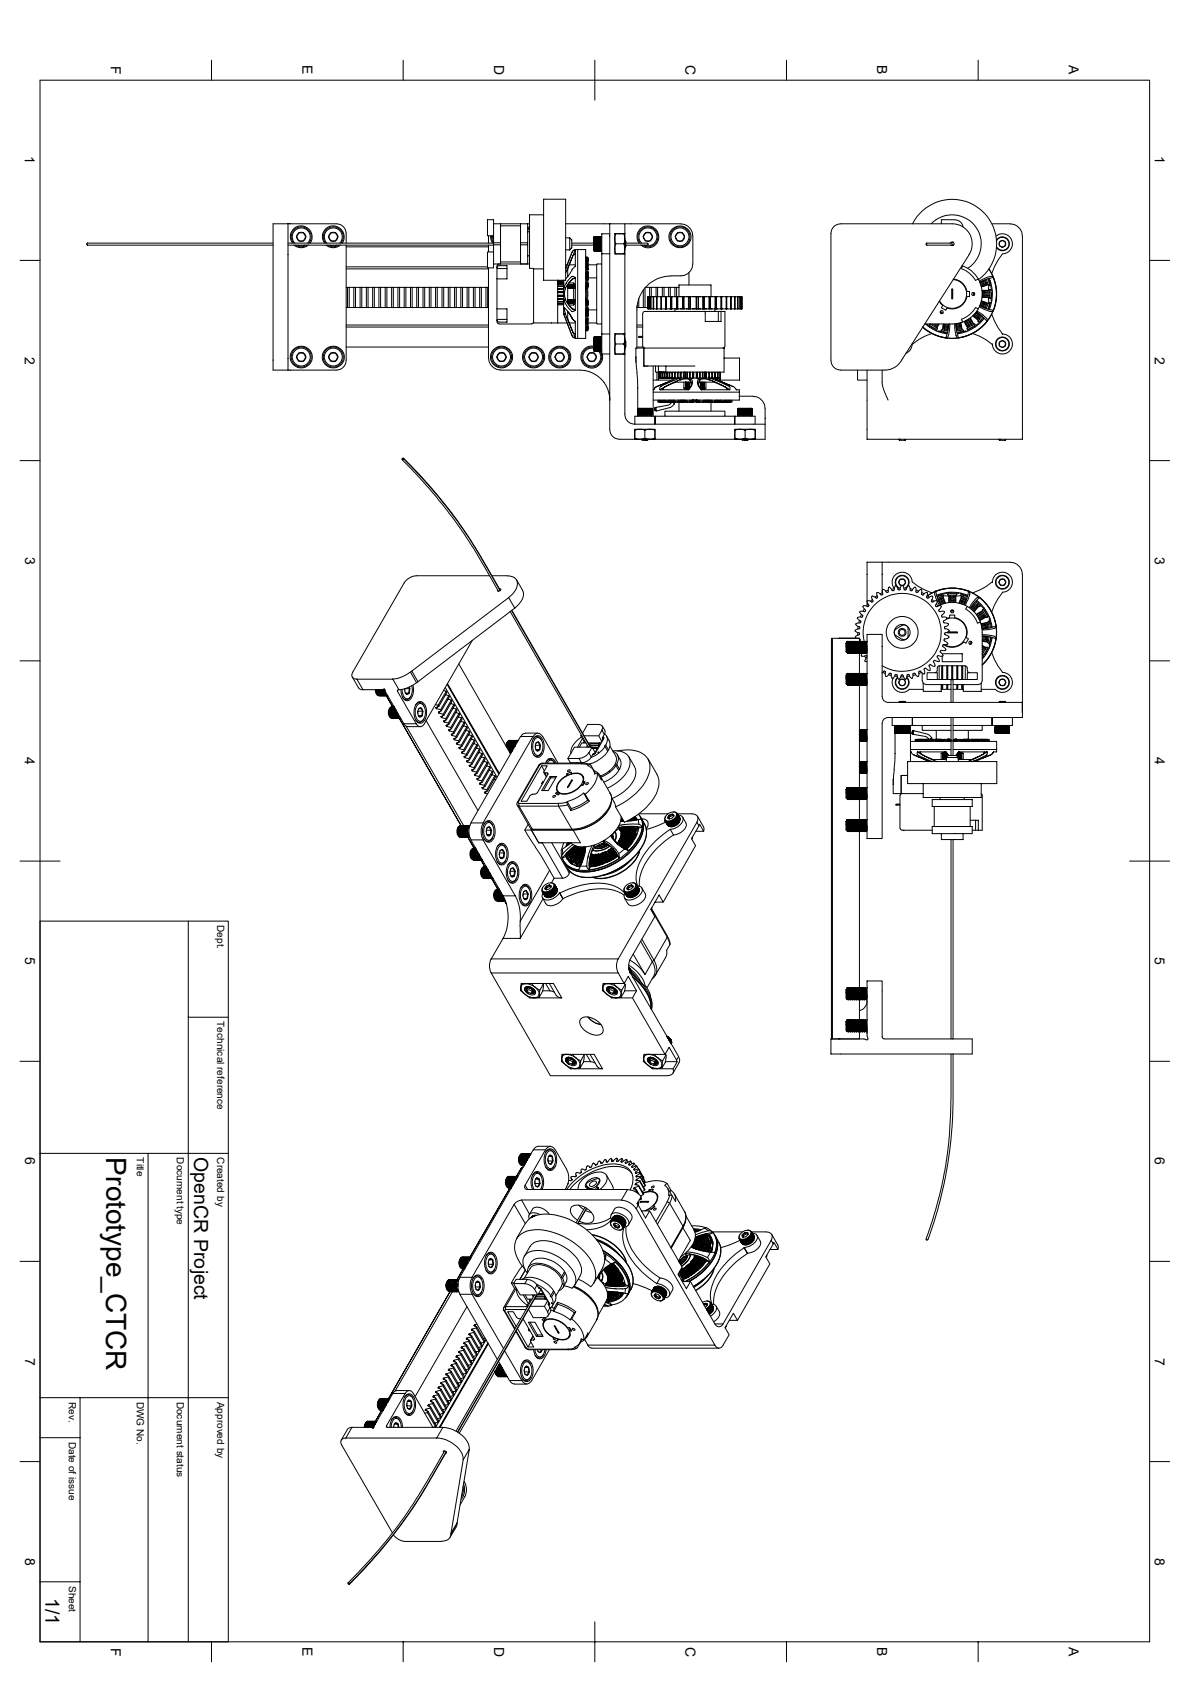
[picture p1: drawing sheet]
<svg xmlns="http://www.w3.org/2000/svg" width="297mm" height="420mm" viewBox="0 0 297 420" stroke-linecap="round" stroke-linejoin="round" font-family="sans-serif">
<defs><g id="words">
<text font-size="7" x="26.5" y="289" transform="rotate(90 26.5 289)">Prototype_CTCR</text>
<g font-size="4.9">
<text x="48.5" y="289" transform="rotate(90 48.5 289)">OpenCR Project</text>
<text x="11.3" y="399.1" transform="rotate(90 11.3 399.1)">1/1</text>
</g>
<g font-size="3.5">
<text x="27.6" y="16.5" transform="rotate(90 27.6 16.5)">F</text>
<text x="75.5" y="16.3" transform="rotate(90 75.5 16.3)">E</text>
<text x="123.3" y="16.3" transform="rotate(90 123.3 16.3)">D</text>
<text x="171.1" y="16.3" transform="rotate(90 171.1 16.3)">C</text>
<text x="218.9" y="16.3" transform="rotate(90 218.9 16.3)">B</text>
<text x="266.8" y="16.3" transform="rotate(90 266.8 16.3)">A</text>
<text x="6.2" y="39" transform="rotate(90 6.2 39)">1</text>
<text x="288.2" y="39" transform="rotate(90 288.2 39)">1</text>
<text x="6.2" y="89" transform="rotate(90 6.2 89)">2</text>
<text x="288.2" y="89" transform="rotate(90 288.2 89)">2</text>
<text x="6.3" y="139" transform="rotate(90 6.3 139)">3</text>
<text x="288.2" y="139" transform="rotate(90 288.2 139)">3</text>
<text x="6.2" y="189" transform="rotate(90 6.2 189)">4</text>
<text x="288.2" y="189" transform="rotate(90 288.2 189)">4</text>
<text x="6.3" y="239" transform="rotate(90 6.3 239)">5</text>
<text x="288.2" y="239" transform="rotate(90 288.2 239)">5</text>
<text x="6.3" y="289" transform="rotate(90 6.3 289)">6</text>
<text x="288.2" y="289" transform="rotate(90 288.2 289)">6</text>
<text x="6.3" y="339" transform="rotate(90 6.3 339)">7</text>
<text x="288.2" y="339" transform="rotate(90 288.2 339)">7</text>
<text x="6.3" y="389" transform="rotate(90 6.3 389)">8</text>
<text x="288.2" y="389" transform="rotate(90 288.2 389)">8</text>
<text x="27.6" y="411.4" transform="rotate(90 27.6 411.4)">F</text>
<text x="75.5" y="411.3" transform="rotate(90 75.5 411.3)">E</text>
<text x="123.3" y="411.2" transform="rotate(90 123.3 411.2)">D</text>
<text x="171.1" y="411.2" transform="rotate(90 171.1 411.2)">C</text>
<text x="218.9" y="411.3" transform="rotate(90 218.9 411.3)">B</text>
<text x="266.8" y="411.3" transform="rotate(90 266.8 411.3)">A</text>
</g>
<g font-size="2.5">
<text x="54.2" y="231" transform="rotate(90 54.2 231)">Dept.</text>
<text x="54.2" y="255" transform="rotate(90 54.2 255)">Technical reference</text>
<text x="34.2" y="289" transform="rotate(90 34.2 289)">Title</text>
<text x="44.2" y="289" transform="rotate(90 44.2 289)">Document type</text>
<text x="54.2" y="289" transform="rotate(90 54.2 289)">Created by</text>
<text x="17.2" y="350" transform="rotate(90 17.2 350)">Rev.</text>
<text x="34.2" y="350" transform="rotate(90 34.2 350)">DWG No.</text>
<text x="44.2" y="350" transform="rotate(90 44.2 350)">Document status</text>
<text x="54.2" y="350" transform="rotate(90 54.2 350)">Approved by</text>
<text x="17.2" y="360" transform="rotate(90 17.2 360)">Date of issue</text>
<text x="17.2" y="396" transform="rotate(90 17.2 396)">Sheet</text>
</g>
</g></defs>
<g fill="none" stroke="#000" stroke-width=".25">
<path d="M52.8 15v5M100.6 15v5M148.5 15v10M196.3 15v5M244.1 15v5M10 20h276.9v390h-276.9zM71.9 55.9h12a2.46 2.46 0 0 1 2.5 2.5v2.3M71.9 55.9h-3.7v36.5h3.7M71.9 55.9v36.5M74.5 58.2l.6-.1a1.07 1.07 0 0 1 1.2 1.1l-.2 .4a1.06 1.06 0 0 1-1.6 .5l-.2-.4a.77 .77 0 0 1 .1-1.3zM75.8 58.2a1.14 1.14 0 0 0-1.6 .3 1.14 1.14 0 0 0 .4 1.6M75.8 58.2a1.13 1.13 0 0 1 .4 1.5 1.13 1.13 0 0 1-1.6 .4"/>
<path d="M82.5 58.2l.5-.1a1.09 1.09 0 0 1 1.3 1.1l-.2 .4a1.06 1.06 0 0 1-1.6 .5l-.2-.4a.77 .77 0 0 1 .1-1.3zM121.9 58.9v1.8M122.5 58.9v.6l.4 1.2M122.7 58.9l.1 .9 .4 .8M122.9 58.9l.3 1.3M123.2 58.9h-1.5v-4h1.5v5.7M124.9 55.9v4.7M124.9 56.4h5M129.9 55.9v4.7M131.7 55.9v4.7M131.7 57.9h.5M132.2 57.1l-.5 .3"/>
<path d="M132.2 56.9l-.5 .2M132.2 55.9h-9M132.2 56.6l-.5 .3M135.7 53.6h-3.5v13.4h1v13.6h8.4M141.2 59.4h1l.5 .5v2l-.5 .5M141.2 55.9h11M142.2 59.4v3M148.3 59.1v3.6M148.3 59.1h1.8M148.3 59.2h1.6zM148.3 59.3h1.6zM148.3 59.4h1.6z"/>
<path d="M148.3 59.3l1.6 .1zM148.3 59.2l1.6 .1zM148.3 59.8h1.6zM148.3 59.8l1.6 .1zM148.3 59.6l1.6 .1zM148.3 59.7l1.6 .1zM148.3 59.9l1.6 .1zM148.3 59.9h1.6zM148.3 59.4l1.6 .1zM148.3 59.5h1.6zM148.3 59.6h1.6zM148.3 59.5l1.6 .1z"/>
<path d="M148.3 59.1l1.6 .1zM150.1 59.1l.1 .1M150.1 59.1v3.6M152.2 55.9v51.3a2.46 2.46 0 0 0 2.5 2.5h3.7v-2.5h5.1v2.5h19.9v-2.5h5.1v2.5M152.2 55.9h3.8v2.4M152.2 58.4h-2v30h2M153.5 58.4h.2M153.7 58.4h2l.3 1.1-.3 1.4h-2M153.7 58.4l-.2 .8 .2 1.7M155.7 58.4h.3M156 58.4l-2.5-.1v5.1h2.5M156 58.4v5"/>
<path d="M156 55.9h13.9a3.1 3.1 0 0 1 3 3v7a3.1 3.1 0 0 1-3 3h-2.5M161.1 58.2l.5-.1a1.07 1.07 0 0 1 1.2 1.1l-.2 .4a1.06 1.06 0 0 1-1.5 .5l-.2-.4a.83 .83 0 0 1 .1-1.4zM169.1 58.1h.5a1.07 1.07 0 0 1 1.2 1.1l-.2 .4a1.06 1.06 0 0 1-1.5 .5l-.2-.4a.77 .77 0 0 1 .1-1.3zM227.8 55.9a11.1 11.1 0 0 1 17-3.5 11.1 11.1 0 0 1-.5 17.4M232.4 55.9a7.2 7.2 0 0 1 10.8 .4 7.2 7.2 0 0 1-1.6 10.7M238.4 54.9a2.04 2.04 0 0 1 2 1.8M238.4 54.9h-3.5v1M247.6 55.9h4.6a3 3 0 0 1 2.9 3M248.6 58.9a2.49 2.49 0 0 1 3.9 1.1 2.49 2.49 0 0 1-2.2 3.4M248.8 59.9a1.73 1.73 0 0 1 2.6-.3 1.73 1.73 0 0 1 0 2.6 1.73 1.73 0 0 1-2.6-.3M255.2 58.9v50.8h-38.8v-17.3M5 65h5"/>
<path d="M68.2 60.7h-46.4a.26 .26 0 0 0-.2 .3 .26 .26 0 0 0 .2 .2h46.4M71.9 60.7h51.3M71.9 61.2h51.3M72.9 60.7a2.73 2.73 0 0 1 2.3-4.3 2.73 2.73 0 0 1 2.2 4.3M73.2 60.7a2.5 2.5 0 0 1 .3-3.4 2.5 2.5 0 0 1 3.4 0 2.5 2.5 0 0 1 .2 3.4M73.6 60.7a2.24 2.24 0 0 1 0-3.2 2.24 2.24 0 0 1 3.2 0 2.24 2.24 0 0 1 0 3.2M73.8 61.2a2.52 2.52 0 0 0 2.8 0M74.3 61.2l.6 .2 1.2-.2M77 61.2a2.79 2.79 0 0 1-3.6 0M80.9 60.7a2.73 2.73 0 0 1 2.3-4.3 2.73 2.73 0 0 1 2.2 4.3M81.2 60.7a2.5 2.5 0 0 1 .3-3.4 2.5 2.5 0 0 1 3.4 0 2.5 2.5 0 0 1 .2 3.4M81.6 60.7a2.24 2.24 0 0 1 0-3.2 2.24 2.24 0 0 1 3.2 0 2.24 2.24 0 0 1 0 3.2"/>
<path d="M81.8 61.2a2.52 2.52 0 0 0 2.8 0M82.3 61.2l.6 .2 1.2-.2M85 61.2a2.79 2.79 0 0 1-3.6 0M86.4 61.2v28.7a2.46 2.46 0 0 1-2.5 2.5h-12M86.4 76.8h35.5M86.4 67.1h35.5M86.4 61.6h35.5M86.4 66.6h35.3M86.4 71.8h.3M86.7 76.8v-5h.5v5M87.2 71.8h1.1M88.3 76.8v-5h.4v5"/>
<path d="M88.7 71.8h1.2M89.9 76.8v-5h.4v5M90.3 71.8h1.1M91.4 76.8v-5h.5v5M91.9 71.8h1.1M93 76.8v-5h.4v5M93.4 71.8h1.2M94.6 76.8v-5h.4v5M95 71.8h1.1M96.1 76.8v-5h.5v5M96.6 71.8h1.1M97.7 76.8v-5h.5v5"/>
<path d="M98.2 71.8h1.1M99.3 76.8v-5h.4v5M99.7 71.8h1.2M100.9 76.8v-5h.4v5M101.3 71.8h1.1M102.4 76.8v-5h.5v5M102.9 71.8h1.1M104 76.8v-5h.4v5M104.4 71.8h1.2M105.6 76.8v-5h.4v5M106 71.8h1.1M107.1 76.8v-5h.5v5"/>
<path d="M107.6 71.8h1.1M108.7 76.8v-5h.4v5M109.1 71.8h1.2M110.3 76.8v-5h.4v5M110.7 71.8h1.2M111.9 76.8v-5h.4v5M112.3 71.8h1.2M113.5 76.8v-5h.4v5M113.9 71.8h1.1M115 76.8v-5h.4v5M115.4 71.8h1.2M116.6 76.8v-5h.4v5"/>
<path d="M117 71.8h1.2M118.2 76.8v-5h.4v5M118.6 71.8h1.1M119.7 76.8v-5h.4v5M120.1 71.8h1.2M121.3 76.8v-5h.4v5M121.7 71.8h.2M121.9 61.2v1.7M121.9 66.9v22.5M123.2 60.6v.5M123.2 61.1v5.8h-1.5v-4h1.5M123.2 65.9h9"/>
<path d="M123.2 60.6h1.7M123.2 61.1h1.7M124 77.1h2.5v3.3h-2l-.3-.1-.1-.3M124 67.1h2.5M124 79.8h2.5M124 66.4v3.2M124 77.1v3.3M124 69.6v7.5M124.1 66.8l.1-.3 .3-.2h2v3.3h-2.5M124.5 65.9l-.3 .1-.1 .4M124.9 60.6v.5M124.9 61.1v4.8"/>
<path d="M124.9 65.4h5M129.9 60.6v.5M129.9 61.1v4.8M129.9 60.6h1.8M129.9 61.1h1.8M131.7 60.6v.5M131.7 61.1v4.8M131.7 63.9h.5M133.2 67.1h2.5M139.2 76v.1M139.2 75.9h.1M139.2 75.7h1.5"/>
<path d="M139.2 75.2v.1M139.2 75.4h1.5M139.2 74.7h1.5M139.2 74.5h1.5M139.2 73.1h1.5M139.2 74h1.5M139.2 73.7h1.5M139.2 72.9h1.5M139.2 72.8h1.5M139.2 70.9v.1M139.2 70.8l.1 .2h1.3l.1-.2M139.2 70.7l.1 .2h1.3l.1-.2"/>
<path d="M139.2 70.6l.2 .2M139.2 70.5l.2 .2M139.2 70.4l.2 .2h1.1l.2-.2M139.2 70.3l.1 .2h1.2l.2-.2M139.2 70.1l.1 .1 1.4-.1M139.2 70.9h.1M139.2 72.3h1.5M139.2 71.4h1.5M139.2 72.1h1.5M139.2 76.1h1.4zM139.2 75.9h1.4M139.2 75.3h1.4"/>
<path d="M139.2 71.5v.1M139.2 71.5h1.4M139.4 70.7h1.1M140.6 71.5l.1 .1M140.6 71l-1.4 .1M140.6 71l.1 .1M140.7 76v.1M140.7 75.9h-.1M140.7 75.2l-.1 .1M140.7 70.9l-.1 .1M140.7 70.6l-.2 .2M140.7 70.5l-.2 .2"/>
<path d="M140.7 70.1v-.1l-.1 .1-4.9-.1v-20.3h5.5v20.3h-2v10.6M140.7 76.8l.9 .8 1.2 1.9 .8 .8v4.1M140.7 76.8v1.6l2.1 5.5M140.7 70.1v1.7l.8-1.4 .8-1a.74 .74 0 0 1 1.3-.1v8.2M140.7 70.9h.1M140.7 70.9v.1M140.8 70l-.1 .1M141 77l-.1 .4 .2 1M141.1 78.4l2.5 6M141.1 78.4l-.4-.1 2 5.5 .3 .4 .6 .2M141.1 74.8l1.4 2 1.1 .7M141.1 74.8l-.4 .1 .7 1.4 .8 1a.76 .76 0 0 0 .7 .5 .76 .76 0 0 0 .7-.3"/>
<path d="M141.1 74.8l-.2-1.1 .2-1.7-.4-.2v5M141.2 62.4h1M141.2 66.1h.4M141.3 70.7h.1M141.4 70.7h.1M141.7 74.8v.2M141.7 75.5l.1-.7-.1 .9M141.7 77.7a4.7 4.7 0 0 0 .4 2.9l.9 2.3 .6 .5M141.7 71.2v4.4l1.2 1.5 .7 .2M141.7 71.2v.1M141.7 74.8h.1M141.8 75.7h.1"/>
<path d="M141.8 71.9v.1M141.8 71.1v.8M141.8 71.1h.1M141.8 75.7l.1 .1M141.8 72h.1M141.8 74.9h.1M141.9 71.1l-.1 .8M141.9 71.1v.9M141.9 74.9l-.1 .8M141.9 78l1 1.7 .7 .6M141.9 71h.1M141.9 75.8h.1"/>
<path d="M141.9 71v.9M141.9 71l.1 .1M141.9 74.8v1M141.9 71.9h.1M141.9 71.9v.1M142 71.9l.1 .1M142 74.8l-.1 1M142 75.7h.1M142 74.8l-.1 .1M142 75.7l-.1 .1M142 74.8h.1M142 71.1l-.1 .8"/>
<path d="M142 74.8l.2 .1M142 71.1h.1M142.1 71.1l-.1 .8M142.1 71.1v.9M142.1 75.7l.1 .1M142.1 74.9l-.1 .8M142.1 70.7h1.1l.4 .3M142.1 76.2h1.1M142.1 74.9v.8M142.1 66.1h1.5M142.2 71h.1M142.2 75.8h.1"/>
<path d="M142.2 71v.9M142.2 71l.1 .1M142.2 74.8v1M142.2 71.9h.1M142.2 71.9l-.1 .1M142.2 71.9l.2 .1M142.2 75.7h.1M142.2 74.8h.1M142.2 75.7v.1M142.2 74.8v.1M142.3 71.1l-.1 .8M142.3 74.8l.1 .1"/>
<path d="M142.3 71.1h.1M142.3 71.1v.8M142.3 71.1l.1 .9M142.3 75.7l.1 .1M142.3 74.9l-.1 .8M142.4 74.9l-.1 .8M142.4 71h.1M142.4 75.8h.1M142.5 71l-.1 .9M142.5 71v.1M142.5 74.8l-.1 1M142.5 71.9h.1"/>
<path d="M142.5 71.9l-.1 .1M142.5 71.9l.1 .1M142.5 74.8l.2 .1M142.5 75.7h.1M142.5 74.8h.1M142.5 75.7l-.1 .1M142.5 74.8l-.1 .1M142.5 71.1v.8M142.5 71.1h.1M142.6 71.1l-.1 .8M142.6 71.1v.9M142.6 75.7l.1 .1"/>
<path d="M142.6 74.9l-.1 .8M142.6 74.9v.8M142.7 71h.1M142.7 75.8h.1M142.7 71v.9M142.7 71l.1 .1M142.7 74.8v1M142.7 60.7h5.5M142.7 71.9h.1M142.7 71.9l-.1 .1M142.7 61.2h5.5M142.7 71.9l.2 .1"/>
<path d="M142.7 74.8l.2 .1M142.7 75.7h.1M142.7 74.8h.1M142.7 75.7v.1M142.7 74.8v.1M142.8 62.9l-1.6 4.2M142.8 71.1l-.1 .8M142.8 71.1h.1M142.8 71.1l.1 .9M142.8 75.7l.1 .1M142.8 74.9l-.1 .8M142.9 74.9l-.1 .8"/>
<path d="M142.9 75.8h.1M142.9 71h.1M143 71l-.1 .9M143 71v.1M143 74.8l-.1 1M143 71.9l-.1 .1M143 71.9h.1M143 74.8l.2 .1M143 75.7h.1M143 75.7l-.1 .1M143 74.8l-.1 .1M143 74.8h.1"/>
<path d="M143 71.9l.1 .1M143 71.1v.8M143 71.1h.1M143.1 74.9l-.1 .8M143.1 72h.1M143.1 75.7v.1M143.1 71.1l-.1 .8M143.1 71.1v.9M143.1 74.9v.8M143.1 75.8h.1M143.2 70.7v.3M143.2 75.7v.5"/>
<path d="M143.2 71h.1M143.2 75.7v.1M143.2 71l-.1 .9M143.2 71l.1 .2M143.3 74.8l-.1 1M143.3 75.6l-.1 .1M143.3 74.8v.1M143.3 71.2v.7M143.3 74.8l-.2 1M143.3 74.8l-.1 .1M143.3 71.9l-.1 3M143.3 71.2l-.2 .8"/>
<path d="M143.3 71.3h.1M143.3 72h.1M143.3 74.9v.7M143.3 75.5h.1M143.3 75.5v.1M143.3 74.9h.1M143.4 74.9l-.1 .6M143.4 71.2v.1M143.4 74.9l.1-.1-.1 .7M143.4 71.3v.7l.1-.1M143.4 71.3l.1 .2M143.4 71.3l-.1 .7v-.1"/>
<path d="M143.4 75.4v.1M143.4 74.8h.1M143.5 71.9h.1M143.5 71.5v.4M143.5 71.5l.1 .1M143.5 71.7v.1M143.6 75.1v.1M143.6 75.1l-.1-.3-.1 .7M143.6 75.2l-.2 .3M143.6 66.5l-.6 .5-1.8 2.6M143.6 66.5v-4.1h-.2l-.6 .5-1.6 4.2M143.6 69.5l-.6 .1-1.3 1.6"/>
<path d="M143.6 63.4l-.6 .5-1.1 2.7-.2 .7v1.8M143.6 77.5h.1M143.6 66.5h.1M143.6 75.7l-.4 .5M143.6 62.4l-2.4 5.8M143.6 69.3l-1.3 .9-1.2 1.8M144.2 62.4v22.1M144.2 62.4a1.02 1.02 0 0 0-1.4 .5M144.2 62.3h2v22.2h-2M144.2 62.3v.1M146.2 72.5l.5 .5M146.2 72.8l.2 .2"/>
<path d="M146.2 69.7l.2 .1v.9l-.2 .2M146.2 69.4l.5 .3v1M146.2 67.1l.2 .1v.7l-.2 .1M146.2 66.8l.4 .1 .1 .3M146.2 65.2l.2 .1v.4h-.2M146.2 65l.4 .1 .1 .2v-.1M146.2 64.1l.5 .2-.1 .3-.4 .1M146.2 64.3h.2M146.2 78.8l.2 .1v.7l-.2 .1M146.2 77.9l.3 .1 .2 .4M146.2 77.8l.4 .1 .1 .3M146.2 77.6l.4 .1 .1 .3"/>
<path d="M146.2 78.5l.4 .1 .1 .4M146.2 78.3l.4 .2 .1 .3M146.2 78.1l.4 .2 .1 .3M146.2 75.9l.2 .1v1l-.2 .1M146.2 75.4h.3l.2 .5M146.2 75.2l.3 .1 .2 .4M146.2 75.1l.4 .2 .1 .3M146.2 75l.3 .1 .2 .5M146.2 74.9l.4 .2 .1 .3M146.2 74.8l.3 .1 .2 .5M146.2 74.7l.5 .3v.3M146.2 74.5l.3 .2"/>
<path d="M146.2 75.6l.3 .1 .2 .5M146.2 75.5l.3 .1 .2 .4M146.2 75.4l.4 .2 .1 .3M146.2 70.7h.1M146.2 67.9h.1M146.2 65.7h.1M146.2 78.9h.1M146.2 76.1h.1M146.3 77.4l.3 .1 .1 .4M146.3 74.6h-.1h.1a1.02 1.02 0 0 1 .4 1.3M146.4 73.8l-.2 .2M146.4 73v.8"/>
<path d="M146.5 72.1l-.3 .2M146.5 64.4h-.3M146.5 77.3l.2 .3M146.6 79.8l.1 .3M146.6 77.2l.1 .3M146.7 71.8v1M146.7 74v1M146.7 73.8l-.5 .5M146.7 79.7v.1M146.7 77.1v.2M146.7 70.9v.4a.63 .63 0 0 1-.5 .9l.1-.1M146.7 70.7v.2"/>
<path d="M146.7 71l-.1 .3-.4 .2M146.7 71l-.2 .5h-.3M146.7 71.2l-.2 .4-.3 .1M146.7 71.2l-.1 .4-.4 .2M146.7 71.3l-.2 .5-.3 .1M146.7 71.5l-.2 .4-.3 .1M146.7 71.5l-.1 .4-.4 .2M146.7 70.7l-.1 .3-.4 .2M146.7 70.7l-.2 .5h-.3M146.7 70.9l-.2 .4-.3 .1M146.7 68.2v1.6M146.7 67.9v.3"/>
<path d="M146.7 68.4l-.1 .3-.4 .1M146.7 68.6l-.2 .4h-.3M146.7 68.8l-.1 .3-.4 .1M146.7 69l-.1 .3-.3 .1M146.7 69.1l-.2 .4M146.7 69.3l-.1 .3M146.7 69.5v.2M146.7 67.9l-.1 .3-.4 .1M146.7 68l-.1 .4-.4 .1M146.7 68.2l-.1 .3-.4 .2M146.7 66.2v1M146.7 65.7v.5"/>
<path d="M146.7 66.5l-.4 .3M146.7 66.7l-.1 .2M146.7 67v.1M146.7 65.7l-.2 .3h-.3M146.7 66l-.2 .3h-.3M146.7 66.2l-.2 .3h-.3M146.7 64.6v.3l-.4 .1M146.7 64.9v.3M146.7 79.5v1.1M146.7 77v1.6M146.7 78.6v.4M146.7 79.5l-.2 .4-.3 .1"/>
<path d="M146.7 75.9v.3M146.7 76.2v.9l-.5 .3M146.7 65.3v.4M146.7 67.2v.7M146.7 73v.8M146.7 79v.5M146.7 67.2h.1M146.7 79.6h.1M146.7 66.1h2.2M146.8 77.3l2.1 .1M146.8 69.4v.1M146.8 69.4h2.1"/>
<path d="M148.3 62.7h1.8M148.3 61.3h1.6M148.3 60.5h1.6M148.3 60.9h1.6M148.3 61h1.6M148.3 60.4h1.6M148.3 60.6h1.6M148.3 60.7h1.6M148.3 60.8h1.6M148.3 61.4h1.6M148.3 61.1h1.6M148.3 62.1l1.6 .1z"/>
<path d="M148.3 62.1h1.6zM148.3 62.2l1.6 .1zM148.3 62.2h1.6zM148.3 62h1.6zM148.3 61.9l1.6 .1zM148.3 62l1.6 .1zM148.3 62.4l1.6 .1zM148.3 62.4h1.6zM148.3 62.5h1.6zM148.3 62.3l1.6 .1zM148.3 62.3h1.6zM148.3 61h1.6z"/>
<path d="M148.3 61l1.6 .1zM148.3 61.1l1.6 .1zM148.3 61.2h1.6zM148.3 61.2l1.6 .1zM148.3 61.3h1.6zM148.3 61.3l1.6 .1zM148.3 61.4l1.6 .1zM148.3 61.8h1.6zM148.3 61.7l1.6 .1zM148.3 61.8l1.6 .1zM148.3 61.6h1.6zM148.3 61.5l1.6 .1z"/>
<path d="M148.3 61.6l1.6 .1zM148.3 62.5l1.6 .1zM148.3 62.6h1.6zM148.3 62.7h1.6zM148.3 60.8l1.6 .1zM148.3 60.7l1.6 .1zM148.3 60.7h1.6zM148.3 60.6l1.6 .1zM148.3 60.5l1.6 .1zM148.3 60.2h1.6zM148.3 60.2l1.6 .1zM148.3 60.1h1.6z"/>
<path d="M148.3 60.1l1.6 .1zM148.3 60.3l1.6 .1zM148.3 60.4h1.6zM148.3 60.4l1.6 .1zM148.3 60.5h1.6zM148.3 60l1.6 .1zM148.3 60.9l1.6 .1zM148.3 60.9h1.6zM148.3 62.6l1.6 .1zM150.2 66h-1.3v14.8l.2 .1M150.2 62.5l-.1 .2M150.2 63.4h2"/>
<path d="M153.5 63.4h.2M153.7 63.4h2.3M153.7 60.9l-.2 .8 .2 1.7M155.7 60.9l.3 1.1-.3 1.4M156 63.4v20M156 60.5v1.2M156 61.5v.2l.1-.2M156 60l.1 1.5zM156 60l.2 .2-.1 1.5M156 61.7v.1M156 61.7h.1M156.2 60.7h5.3"/>
<path d="M156.2 61.2h5.3M159 76.3v.5h2.7M159.4 74.5v2.3M159.5 60.7a2.72 2.72 0 0 1 1.7-4.3 2.72 2.72 0 0 1 3.1 3.4 2.72 2.72 0 0 1-4.4 1.4M159.8 60.7a2.49 2.49 0 0 1 1.3-4 2.49 2.49 0 0 1 3.1 2.9 2.49 2.49 0 0 1-3.9 1.6M160.1 60.7a2.25 2.25 0 0 1 .8-3.6 2.25 2.25 0 0 1 3.1 2.1 2.25 2.25 0 0 1-3.2 2M160.6 72.4v4.4M161 71.8v5M161.1 71.8h1M161.5 60.7l.3 .3-.3 .2M162 74.1v3M162.1 74.1v-2.3h.5v2.3"/>
<path d="M162.4 74.1v3M162.5 74.1v3M162.6 71.8h1.1M163 74.1v3M163.2 77.1h.7M163.2 74.1h-1.5v3h1.5M163.2 74.1h.7M163.2 74.1v3M163.7 74.1v-2.3h.4v2.3M163.9 74.1h.1v3M163.9 77.1h.1M163.9 74.1v3"/>
<path d="M164 77.1h.9M164 74.1h.9M164.1 71.8h1.2M164.9 77.1h.2M164.9 74.1h.2M164.9 74.1v3M165.1 77.1h1M165.1 74.1h1M165.1 74.1v3M165.3 74.1v-2.3h.4v2.3M165.7 71.8h1.2M166.1 77.1h.2"/>
<path d="M166.1 74.1h.2M166.1 74.1v3M166.2 74.1v3M166.3 74.1h1.4M166.3 77.1h1.4M166.3 74.1v3M166.9 74.1v-2.3h.4v2.3M167.3 71.8h1.1M167.4 68.9a8.5 8.5 0 0 0-8.4 8.5v9.5M167.5 74.1v3M167.7 77.1h.8M167.7 74.1h.8"/>
<path d="M167.7 74.1v3M168.4 74.1v-2.3h.5v5.3M168.4 77.1v.7M168.5 74.1h.7M168.5 77.1h.7M168.9 71.8h.6M169 74.1v3M169.2 74.1h1.5M169.2 77.1h1.5M169.2 74.1v3M169.5 74.1v-2.9h8v2.9M170.3 74.1v3"/>
<path d="M170.5 74.1v3M170.7 74.1h1.1M170.7 77.1h1.1M170.7 74.1v3M171.8 77.1h.3M171.8 74.1h.3M171.8 74.1v3M172 68.1v3.1M172.1 77.1h.2M172.1 74.1h.2M172.1 74.1v3M172.3 74.1h1.4"/>
<path d="M172.3 77.1h1.4M172.3 74.1v3M173.7 77.1h.2M173.7 74.1h.2M173.7 74.1v3M173.9 77.1h.4M173.9 74.1h.4M173.9 74.1v3M174.3 74.1h1.1M174.3 77.1h1.1M174.3 74.1v3M175.4 77.1h.2"/>
<path d="M175.4 74.1h.2M175.4 74.1v3M175.6 77.1h.2M175.6 74.1h.2M175.6 74.1v3M175.8 74.1h1.2M175.8 77.1h1.2M175.8 74.1v3M175.9 77.8l-15.3 .1-.2 8.5 .2 .3 .3 .2M175.9 77.8h4.1M177 77.1h2.9M177 74.1h1.5"/>
<path d="M177 74.1v3M177.2 74.1v3M177.3 74.1v3M178.5 74.1h1.4M178.5 74.1l-.1 3.7M178.7 74.1v3M179.3 77.8v2.5M179.9 77.1h.2M179.9 74.1h.2M179.9 74.1v3M180 77.8h.9v8.6l-.1 .3-.3 .2M180 77.8v2.5h-4v-2.2l-.1-.3"/>
<path d="M180.1 74.1v3M180.1 74.1h1.1M180.1 77.1h1.1M181.2 77.1h.2M181.2 74.1h.2M181.2 74.1v3M181.4 77.1h1M181.4 74.1h1M181.4 74.1v3M182.4 77.1h.1M182.4 74.1h.1M182.4 74.1v3"/>
<path d="M182.5 77.1h.8M182.5 74.1h.8M182.5 74.1v3M183.3 74.1h1.9v3h-1.9M183.3 74.1v3M183.5 74.1v3M184.1 74.1v3M184.2 74.1v3M184.7 74.1v3M185 74.1v3M234.4 75.3l.9 1-.4 .5 1.2 .7 .2-.6M234.7 78l.5 .3"/>
<path d="M234.7 77.8l.7 .4M237.2 60.7a.47 .47 0 0 1 .7-.2 .47 .47 0 0 1 .1 .7 .47 .47 0 0 1-.7 0M237.5 61.2h.2M237.5 72.1h.3v2.5h-.3zM237.6 60.7h-6.3a.26 .26 0 0 0-.2 .3 .26 .26 0 0 0 .3 .2h6.3l.2-.2M237.7 61.3h.3M237.9 69.8a3.6 3.6 0 0 1 2.8 5.6 3.6 3.6 0 0 1-6.2-.3M238 69.7a3.7 3.7 0 0 1 3.3 3.1M238 60.5l-.6 .2M239.9 67.1a6.7 6.7 0 0 1 3.6 2.9l.7-.4M240 79.8l.2 .6M240.1 66.3a7.2 7.2 0 0 1 4 3.3"/>
<path d="M240.2 66.3l-.2 .8M241.3 74a3.7 3.7 0 0 1-5 2.9M241.4 72.8h.6v1.2h-.6M241.9 63.6a5 5 0 0 0-4.2-7.7h-27.8a2.46 2.46 0 0 0-2.5 2.5v31.5a2.46 2.46 0 0 0 2.5 2.5h11a4.8 4.8 0 0 0 4.4-2.8l16.6-26M242.1 79.5l-1.5 .8M242.1 79.5l.2 .2-.2 .2-1.2 .7-.2-.1 .1-.2M242.1 79.4v.1M242.3 79.8h.1v.2M242.8 78.9l.9-1 .9 .6 1.7 1.8M243 73v.8M243 78.8l.1 .2M243.1 73.1v.6"/>
<path d="M243.2 79l.1 .2M243.4 79.2l.1 .2M243.8 77.7l1.3 .7a2.35 2.35 0 0 1 1.3 1.6l-.1 .3M243.8 79.6l.2 .2M243.9 78.1l-.8 .9M243.9 78.1h.1M243.9 77.7h.1M244.1 79.8l.1 .2M244.1 69.6a7.4 7.4 0 0 1 0 7.5M244.1 77.1a7 7 0 0 1-3.9 3.3M244.2 78.2l-.8 1M244.2 77.1l-.7-.3a6.7 6.7 0 0 1-3.6 2.9"/>
<path d="M244.2 79.9v.1M244.4 78.4l-.8 1M244.4 76.6l2.7 1.2h.5l.3-.3M244.6 76.3l1.4 .7 1.9 .5M244.6 70.5l.4 1.1M244.6 78.6l-.8 1-.2-.2M244.7 76.8h.1M244.8 78.3h.1M244.9 70.3l.3 1.1 .2 .1 .1-.1M244.9 78.8l-.9 1M244.9 78.4h.1M244.9 75.1l.1 .1"/>
<path d="M245 76.9h.1M245 71.6l-.1 .1M245 75.2l-.4 1.1M245 75.2l.2-.1v.2M245 79.9l-1.3 1.3 .1 .2M245.1 78.5h.1M245.1 79.9l.1 .1M245.1 70.2l.4 1.2M245.1 79l-.8 1M245.1 72.5l.1 .1M245.2 78.5h.1M245.2 74.2l-.1 .1"/>
<path d="M245.2 77h.1M245.2 71.5v.1l-.2-.1M245.3 78.7h.1M245.3 77h.1M245.3 75.3l-.4 1.2M245.3 75.4l.1-.1 .1 .1M245.4 70.1l.4 1.2M245.4 79.2l-1.1 1.1M245.4 72.6l-.1-.1-.1 .1v1.2v.5l.2-.1M245.4 72.6v1.6M245.4 79.5l.2 .1M245.5 72.6l.1-.1 .1 .1v1.6l-.1 .1-.1-.1"/>
<path d="M245.5 79.3l-.1 .2M245.5 75.4h.2l.1 .1M245.5 75.4l-.4 1.2M245.6 78.9h.1M245.7 69.9l.4 1.3M245.7 79.5a10.2 10.2 0 0 1-6.8 3.9M245.7 69.5h.1M245.8 72.6l.1-.1 .1 .1v1.6l-.1 .1-.1-.1M245.8 71.3l-.1 .2-.2-.1M245.9 69.8l.4 1.2v.2h-.2M246.1 75.6l-.4 1.2M246.1 74.2l.1 .1 .1-.1"/>
<path d="M246.1 72.6l.1-.1 .1 .1M246.1 71.2l-.1 .1-.2-.1M246.1 75.6l-.1-.2-.2 .2-.4 1.2M246.1 75.6h.2v.2l-.4 1.2M246.2 69.7l.4 1.3M246.3 74.2l.2 .1 .1-.1M246.3 72.6l.2-.1 .1 .1M246.3 72.6v1.6M246.4 77.6h.1M246.4 71.1h.2M246.4 75.7h.2M246.5 69.6l.5 1.6"/>
<path d="M246.6 71v.1M246.6 75.7l-.4 1.3M246.6 71.1l.1 .1M246.7 72.5l.2 .1-.1 1.7-.2-.1zM246.7 74.3l.1 1.2M246.7 69.6l.2 .5M246.7 75.6l-.1 .1M246.8 71.2h.1M246.8 71.3l-.1 1.2M246.9 75.6h-.1M246.9 74.3v.2M246.9 75.5l.1 .1"/>
<path d="M246.9 76.2l.1 .3M246.9 70.1h.1M246.9 72.3v.2M246.9 69.5a10.3 10.3 0 0 1 0 7.8M247 74.4l.1 .1M247 75.6l-.5 1.6M247 71.2l-.1 .1M247.1 72.3l-.1 .1M247.1 74.5h.1M247.1 72.3h.1M247.1 72.3l.1 .1M247.1 70.1l-.2 .5"/>
<path d="M247.2 74.4l-.1 .1M247.3 72.3v2.2M247.3 70.5l-.2 .1 .3 1.9h.3M247.4 75h.2M247.5 75.5h-.2l-.6 1.7M247.5 73.1l-.1 1.9M247.5 78.5l.7 1.7 1.9 3.2M247.7 73l-.2 .1M247.9 69.3l-.1-.2a1.88 1.88 0 0 0-1.9 .3l-1.5 .8M247.9 69.3a11.2 11.2 0 0 1 0 8.2M247.9 69.3l-1.5 .3-1.8 .9M247.9 69.3h.1"/>
<path d="M247.9 77.5h.1M248.8 60a1.64 1.64 0 0 1 2.5-.4 1.64 1.64 0 0 1 0 2.5 1.64 1.64 0 0 1-2.5-.4M249.5 60.4l.3-.2a.79 .79 0 0 1 1.2 .5 .79 .79 0 0 1-.8 1 .79 .79 0 0 1-.8-1zM250.2 63.4l-1.1 1.5-1.6 3.4M286.9 65h5M74.5 88.2h.7a1.05 1.05 0 0 1 1.1 1l-.2 .4a1.09 1.09 0 0 1-1.6 .5l-.2-.4a.77 .77 0 0 1 .1-1.3zM82.6 88.2h.6a1.05 1.05 0 0 1 1.1 1l-.2 .4a1.09 1.09 0 0 1-1.5 .5l-.3-.4a.77 .77 0 0 1 .1-1.3zM86.4 81.2h35.5M86.4 81.7h35.5M86.4 86.7h35.5M122 89.4a3 3 0 0 0 2.9 3M124.1 80.4l.1 .3 .3 .2"/>
<path d="M124.5 80.9h8.2M124.6 88.2l-.6 1M124.6 88.2h1.2M124.6 88.2l.6-.2 .6 .2M124.6 88.2l-.4 .4-.2 .6M124.9 92.4h19.8a7.5 7.5 0 0 1 7.5 7.1v.4M125.8 88.2l.2 .4a1.06 1.06 0 0 1-.4 1.6h-.3a.83 .83 0 0 1-1.1-.8l-.2-.2M125.8 88.2a1.14 1.14 0 0 1-.1 1.9 1.14 1.14 0 0 1-1.7-.9M133.1 80.4l-.1 .3-.3 .2M133.8 88.2h-.5a1.06 1.06 0 0 0-1.3 1M133.8 88.2l.2 .4a1.06 1.06 0 0 1-.4 1.6h-.3a.83 .83 0 0 1-1.1-.8l-.2-.2M133.8 88.2a1.16 1.16 0 0 0-1.8 1"/>
<path d="M133.8 88.2a1.14 1.14 0 0 1-.1 1.9 1.14 1.14 0 0 1-1.7-.9M139.1 88.2h.6a1.05 1.05 0 0 1 1.1 1l-.2 .4a1.06 1.06 0 0 1-1.5 .5l-.2-.4a.77 .77 0 0 1 0-1.3zM142.1 80.6h1.5M142.8 83.8a1.13 1.13 0 0 0 1.4 .7M143.6 84.4h.1M144.2 84.5h.1M146.2 81h.1M146.2 82.1l.5 .1-.1 .4h-.4M146.2 82.4h.3M146.2 80.8h.3l.2 .3M146.2 80.5l.4 .1 .1 .3M146.2 80.3h.4l.1 .3"/>
<path d="M146.2 81l.2 .1v.4l-.2 .1M146.3 80l.3 .1 .1 .2M146.3 81.8l.4 .1v.3M146.4 82.4l-.2 .1M146.7 81.6v.4M146.7 81.1v.6M146.7 80.6v.5M146.7 81.5l-.2 .3h-.3M146.7 80.6h2.2M147.1 88.2h.6a1.05 1.05 0 0 1 1.1 1l-.3 .5a1.08 1.08 0 0 1-1.4 .5l-.2-.5a.77 .77 0 0 1 0-1.3zM148.2 86.4a2.73 2.73 0 0 0-3.2 2.6 2.73 2.73 0 0 0 3 2.8 2.73 2.73 0 0 0 2.3-3.4M148.2 87a2.26 2.26 0 0 0-2.8 2.3 2.26 2.26 0 0 0 3.2 1.9 2.26 2.26 0 0 0 .8-3.5"/>
<path d="M148.2 86.7a2.5 2.5 0 0 0-3 2.6 2.5 2.5 0 0 0 3.3 2.2 2.5 2.5 0 0 0 1.2-3.8M148.3 84.2v3.5M148.3 84.2h1.8M148.3 87.7h1.8M148.3 85.9h1.6M148.3 86h1.6M148.3 85.6h1.6M148.3 85.5h1.6M148.3 85.4h1.6M148.3 85.7h1.6M148.3 85.8h1.6M148.3 86.4h1.6"/>
<path d="M148.3 86.3h1.6M148.3 86.1h1.6M148.3 87.2h1.6zM148.3 87.1l1.6 .1zM148.3 87.2l1.6 .1zM148.3 87h1.6zM148.3 87.1h1.6zM148.3 87l1.6 .1zM148.3 87.5h1.6zM148.3 87.4l1.6 .1zM148.3 87.3l1.6 .1zM148.3 87.3h1.6z"/>
<path d="M148.3 87.4h1.6zM148.3 86l1.6 .1zM148.3 86.1h1.6zM148.3 86.1l1.6 .1zM148.3 86.2h1.6zM148.3 86.2l1.6 .1zM148.3 86.3l1.6 .1zM148.3 86.4h1.6zM148.3 86.4l1.6 .1zM148.3 86.8h1.6zM148.3 86.7l1.6 .1zM148.3 86.9l1.6 .1z"/>
<path d="M148.3 86.8l1.6 .1zM148.3 86.6h1.6zM148.3 86.5l1.6 .1zM148.3 86.7h1.6zM148.3 86.6l1.6 .1zM148.3 87.5l1.6 .1zM148.3 87.6h1.6zM148.3 87.7h1.6zM148.3 85.8l1.6 .1zM148.3 85.8h1.6zM148.3 85.7l1.6 .1zM148.3 85.6l1.6 .1z"/>
<path d="M148.3 85.6h1.6zM148.3 85.2l1.6 .1zM148.3 85.3h1.6zM148.3 85.1h1.6zM148.3 85.1l1.6 .1zM148.3 85.3l1.6 .1zM148.3 85.4h1.6zM148.3 85.4l1.6 .1zM148.3 85.5l1.6 .1zM148.3 84.2h1.6zM148.3 84.3h1.6zM148.3 84.4h1.6z"/>
<path d="M148.3 84.3l1.6 .1zM148.3 84.2l1.6 .1zM148.3 84.8h1.6zM148.3 84.8l1.6 .1zM148.3 84.7l1.6 .1zM148.3 85h1.6zM148.3 85l1.6 .1zM148.3 84.9h1.6zM148.3 84.9l1.6 .1zM148.3 84.5h1.6zM148.3 84.4l1.6 .1zM148.3 84.6h1.6z"/>
<path d="M148.3 84.6l1.6 .1zM148.3 84.5l1.6 .1zM148.3 85.9l1.6 .1zM148.3 85.9h1.6zM148.3 87.6l1.6 .1zM149.1 80.9h1M150 87.7l.2 .3M150.1 84.2v3.5M150.1 84.2h.1M150.2 80.8l-.1 .1M150.2 87.5l-.1 .2M150.2 83.4h2"/>
<path d="M153.5 83.4h.2M153.5 88.4h.2M153.7 83.4h2l.3 1.1-.3 1.4h-2M153.7 83.4l-.2 .8 .2 1.7M153.7 88.4h2.3M153.7 85.9l-.2 .8 .2 1.7M155.7 83.4h.3M155.7 85.9l.3 1.1-.3 1.4M156 83.4h-2.5v5h2.5M156 88.4v15a2.46 2.46 0 0 0 2.5 2.5M156 83.4v5M156 86.5v.2l.1-.2"/>
<path d="M156 85l.1 1.5zM156 85.5v1.2M156 85l.2 .3-.1 1.4M156 86.7h.1M156 86.7v.1M158.7 89.2v-2.3h2v4.5M158.7 89.2v1.3M158.7 89.2l.2 2.8a71.5 71.5 0 0 1 .3 11.9M159 81.2h1.4M159 81.7h1.4M159 86.7h1.4M159.4 84.1v.1"/>
<path d="M159.4 84.2h1M159.5 84h.9M159.5 84l-.1 .1M160.7 91.4h12.7M163 97.9h21.5M163 94.9h1M163 91.4v12.5M163.2 97.3h.1M163.6 91.4v1.5h.4M164 92.9h.3v2h-.3zM164.2 99.9l.1 .5 .2-.1M164.3 94.9h3.3"/>
<path d="M164.3 91.4l.1 1.5h1.8M164.4 92.9h.1M164.4 94.4h.1M164.4 94.4h3M164.5 99.9l.2 .6h.4M164.6 92.9l-.1 .1 .1 1.4M164.7 99.9l.1 .3h.2M164.8 92.9l-.3 .1v1.3l.3 .1M164.8 97.3h.1M165 92.9l-.2 .2 .2 1.3M165 99.9v.3M165.2 92.9l-.2 .1v1.3l.2 .1"/>
<path d="M165.3 99.9l-.1 .4-.2 .2M165.4 92.9l-.1 .2 .1 1.3M165.6 99.9l-.2 .6M165.7 92.9l-.2 .1v1.3l.2 .1M165.8 99.9l.1 .4 .3 .2h-.3M165.9 92.9v1.5M166.1 99.9l.1 .3h.6v-.3M166.2 92.9l-.2 .1v1.3l.2 .1M166.2 91.4v1.5M166.3 95.5l-2.4 1-.7 .8M166.5 92.9v1.5M166.8 92.9l-.2 .1v1.3l.2 .1"/>
<path d="M166.8 99.9h.1M167.1 92.9v1.5M167.1 99.9l-.1 .4-.3 .2M167.3 99.9v.4l-.3 .2M167.4 92.9l-.2 .1v1.3l.2 .1M167.4 94.4h.3M167.6 99.9l-.1 .4-.3 .2M167.7 92.9v1.5M167.7 94.4h.3M167.8 99.9l-.1 .4-.3 .2M168 92.9l-.1 .1v1.3l.1 .1M168 94.4h.4"/>
<path d="M168.1 95h.1M168.4 92.9v1.5M168.4 99.9l.1 .3h.8l.1-.3M168.4 94.4h.3M168.7 92.9l-.2 .1v1.3l.2 .1M168.7 94.4l-4.8 2.1-.9 .8M168.7 94.4h1.1M169.1 92.9v1.5M169.3 99.9h.1M169.4 92.9l-.2 .1v1.3l.2 .1M169.7 99.9l-.1 .3-.4 .3M169.8 94.9l-2.5 1-2.5 1.4"/>
<path d="M169.8 94.9v-.5l-4 1.7a1.36 1.36 0 0 0-1.1 .8l.1 .4M169.8 94.4h4.7M169.8 92.9v.2M169.8 94.2v.2M169.8 93v1.3M169.9 99.9l-.2 .4-.3 .2M170 99.9l-.1 .3-.4 .3M170.1 92.9l-.1 .1 .1 1.4M170.1 99.9v.3l-.4 .3M170.3 99.9l-.1 .4-.4 .2M170.4 99.9l-.1 .3-.3 .3M170.6 92.9v1.5"/>
<path d="M170.6 99.9l-.2 .4-.3 .2M170.7 96.9h.4M170.7 96.9l.4 .4M170.7 95.4v1.5M170.7 93v1.4zM170.7 99.9l-.1 .3-.3 .3M170.8 92.9h.1M170.8 94.4h.1M170.9 99.9l-.2 .4-.3 .2M170.9 99.9l.4 .6h1M171 92.9v1.5M171.1 96.7l.9 .1"/>
<path d="M171.1 96.7h.9M171.1 96.5h.9M171.1 96.4l.9 .1M171.1 96.2l.9 .1M171.1 96.2h.9M171.1 96h.9M171.1 95.9l.9 .1M171.1 95.7l.9 .1M171.1 95.5h.9M171.1 95.7h.1M171.1 95.9v.1M171.1 96.2h.1"/>
<path d="M171.1 96.4v.1M171.1 96.7h.1M171.1 96.7l.1 .1M171.1 96.5l.1 .1M171.1 96.2l.1 .1M171.1 96l.1 .1M171.1 95.7l.1 .1M171.1 95.5h.1M171.1 92.9v1.5M171.2 96.9h.1M171.2 96.6l.7 .1M171.2 96.6l-.1 .1"/>
<path d="M171.2 96.6h.8M171.2 96.4h.7M171.2 96.4h-.1M171.2 96.3l.8 .1M171.2 96.1l.7 .1M171.2 96.1l-.1 .1M171.2 96.1h.8M171.2 95.8l.7 .1M171.2 95.8l-.1 .1M171.2 95.8l.8 .1M171.2 95.6l.7 .1M171.2 95.6l-.1 .1"/>
<path d="M171.2 95.5l.8 .1M171.2 95.5v.1M171.2 95.8h.1M171.2 96.1h.1M171.2 96.3v.1M171.2 96.6h.1M171.2 97h.9M171.2 97l.1 .1M171.2 96.9h.7M171.2 96.9l.8 .1M171.2 96.8l.8 .1M171.2 96.8v.1"/>
<path d="M171.2 99.9l.2 .3h1l.1-.3M171.3 97.1h.7M171.3 97.1h.1M171.4 97.1l.5 .1M171.4 97.2h.1M171.5 97.2l.4 .1M171.5 97.2l.3 .1M171.5 92.9v1.5M171.6 92.9v1.5M171.8 97.3h.1M171.9 95.4l.1 .1M171.9 96.9l.1 .1"/>
<path d="M171.9 96.9h.1M171.9 95.6v.1M171.9 95.9h.1M171.9 96.1v.1M171.9 96.7l.1 .1M171.9 96.4l.1 .1M171.9 96.2l.1 .1M171.9 95.9l.1 .1M171.9 95.7l.1 .1M171.9 96.9h.3M171.9 97.2h.1M172 97.1l-.1 .1"/>
<path d="M172 96.8l-.1 .1M172 96.5l-.1 .2M172 96.3l-.1 .1M172 96.1h-.1M172 95.8l-.1 .1M172 95.5l-.1 .1M172 95.5h.1M172 95.8h.1M172 96v.1M172 96.3h.1M172 97.1h.1M172.1 97h.1"/>
<path d="M172.1 94.8l-1.2-.2-1.1 .3M172.1 94.8l.1 .1M172.1 92.9v1.5M172.2 94.9l.2-.5 .3 .5 .1 .7-.2 .8-.8 .9h-7M172.2 94.9l.3 .4v.8l-.4 .9M172.3 99.9h.1M172.3 92.9v1.5M172.5 95.8l-.1-.4h-3.7l-2.7 1.2-.3 .2-.3 .5M172.8 99.9l-.2 .4-.3 .2M172.8 99.9l-.1 .4-.4 .2M172.8 92.9v1.5M172.9 92.9v1.5"/>
<path d="M173 99.9l-.2 .4-.3 .2M173 99.9l-.1 .3-.4 .3 .3-.1 .3-.5M173.1 99.9l-.3 .5-.2 .1M173.1 92.9v1.5M173.3 99.9l-.3 .5-.7 .1M173.6 99.9l.3 .5 .6 .1M173.7 99.9l.2 .5 .3 .1-.4-.3-.1-.3 .2 .3 .4 .3M173.7 92.9v1.5M173.9 99.9l.1 .3 .5 .3M173.9 99.9l.6 .6-.3-.2zM174 92.9v1.5M174.2 94.8h.1"/>
<path d="M174.4 95.8l.1-.4h.9a7.2 7.2 0 0 1 3.6 .3l2.1 1 .3 .6M174.4 99.9l.1 .3h1l.1-.3M174.5 94.4h3.7M174.5 92.9v1.5M174.6 99.9h.1M174.7 94.9l-.3 .5v.6l.2 .6 .4 .5M174.7 94.9l-.2-.5-.4 .6v.8l.3 .7 .6 .8M174.7 94.9l.7-.3 1.8 .3M174.8 92.9v1.5M174.9 95.6v.1M174.9 96.6h.8M174.9 96.4h.8"/>
<path d="M174.9 96.1h.8M174.9 95.9h.8M174.9 95.6h.8M174.9 95.7l.1 .1M174.9 95.9l.1 .2M174.9 96.1l.1 .2M174.9 96.4l.1 .2M174.9 96.6l.1 .2M174.9 96.1h.1M174.9 95.9h.1M174.9 96.9l.8 .1M174.9 96.9l.1 .1"/>
<path d="M174.9 96.9h.8M174.9 96.7h.9M174.9 96.4l.9 .1M174.9 96.2h.9M174.9 95.9l.9 .1M174.9 95.7l.9 .1M174.9 96.9h-.1M175 95.5h.7M175 97v.1M175 97.1h.5M175 96.8h.7M175 96.6h.7"/>
<path d="M175 96.6h-.1M175 96.5l.7 .1M175 96.3l.7 .1M175 96.3l-.1 .1M175 96.3h.7M175 96.1h.7M175 96.1h-.1M175 96l.7 .1M175 95.8l.7 .1M175 95.8l-.1 .1M175 95.8h.7M175 95.5l.7 .1"/>
<path d="M175 95.5l-.1 .1M175 97l.6 .1M175 96.8l.7 .1M175 96.8l-.1 .1M175 97.2l.2 .1M175 95.4l.8 .1-.9-.1 .1 .1M175 97.3h.1M175.1 97.3h.1M175.2 97.3l.3-.1h-.5v.1M175.3 92.9v1.5M175.4 92.9v1.5M175.5 97.2h-.1"/>
<path d="M175.5 97.1l-.6 .1M175.6 97.1h-.1M175.7 96.9v.1M175.7 95.8v.1M175.7 96.1h.1M175.7 96.3v.1M175.7 96.6h.1M175.7 96.8v.1M175.7 95.5v.1M175.7 97l-.1 .1M175.7 96.9h.5M175.8 95.4l-.1 .1"/>
<path d="M175.8 92.9v1.5M175.8 96.7l-.1 .1M175.8 96.5l-.1 .1M175.8 96.2l-.1 .1M175.8 96l-.1 .1M175.8 95.8h-.1M175.8 96h.1M175.8 96.7h.1M175.8 96.5h.1M175.8 96.2h.1M175.8 95.7v.1M175.9 92.9v1.5"/>
<path d="M175.9 99.9l-.2 .5-1.1 .1M176 99.9l.1 .3 .4 .3M176.1 92.9l.1 1.5zM176.1 99.9l.2 .4 .4 .2M176.2 95.4v1.5l-.4 .4M176.3 99.9l.1 .3 .4 .3M176.4 92.9v1.5M176.4 99.9l.2 .4 .4 .2M176.6 99.9l.2 .5 .3 .1M176.7 92.9l.2 .2v1.1l-.2 .2M176.7 99.9l.1 .3 .4 .3M176.9 99.9l.1 .4 .4 .2"/>
<path d="M177 99.9l.1 .3 .4 .3M177.1 92.9v.2M177.1 94.2v.2M177.1 93v1.3M177.2 99.9l.1 .4 .4 .2M177.2 94.9v-.5l3.7 1.6a1.53 1.53 0 0 1 1.3 .9l-.1 .4h-7.1M177.2 94.9l2.3 .9 2.6 1.5M177.5 99.9l.1 .3h.8l.1-.3M177.5 92.9l.1 .1-.1 1.4M177.6 99.9h.1M177.8 92.9v1.5M178.2 92.9l.2 .1v1.3l-.2 .1"/>
<path d="M178.2 94.4l4.7 2.1M178.2 94.4l4.3 1.9M178.2 94.4h.3M178.5 92.9v1.5M178.5 94.4h.4M178.7 95h.1M178.8 99.9l-.1 .3-.3 .3h1.3M178.9 92.9l.2 .2v1.1l-.2 .2M178.9 94.4h.7M178.9 99.9v.3l.4 .3M179.1 99.9l.1 .4 .3 .2M179.2 92.9v1.5"/>
<path d="M179.2 94.9h.3M179.3 99.9l.1 .4 .3 .2M179.5 99.9l.2 .4 .3 .2M179.6 92.9l-.1 2h.3v-2M179.8 99.9v.3l.4 .3M180 99.9l.1 .3h.6l.1-.3M180.1 99.9h.1M180.7 86.8v6.1h-14.5M180.7 89.4h3.9v5.5h-4.8M180.7 86.9h-20v4.5M181.1 99.9l-.1 .3-.3 .3h.6M181.3 99.9l.1 .4 .2 .2"/>
<path d="M181.6 99.9l.1 .4 .2 .2M181.9 99.9v.3M182.1 97.3h.1M182.2 99.9l-.1 .3h-.2M182.4 99.9l-.1 .5-.4 .1M182.7 99.9l-.1 .5-.2-.1M182.8 96.4l.1 .1M182.9 96.5l.4 .2 .5 .6M183.8 97.3h.7v.6M183.8 97.3h.1M184.5 97.9v2h-21.5M184.5 97.9h.1"/>
<path d="M184.5 98.9l3.5 .1a3.1 3.1 0 0 1 3 2.9v4M214 92.4v2.5h2.4M220.2 92.4l.1 3.9 1.4 3.6M230.3 81.7a11.1 11.1 0 0 0 14.6 0 11.1 11.1 0 0 0 1.9-14.5 11.1 11.1 0 0 1-1.8 14.5 11.1 11.1 0 0 1-14.7 0zM230.3 81.7a10.8 10.8 0 0 0 5.8 2.6M231 80.9a9.9 9.9 0 0 0 5.4 2.5M231.3 80.9l.3 .3v.2M231.9 81.2l2 1M232 80.9v.3M232 81.7l.1-.2 1.7 .9M232 80.9v.1M232.2 80.9h.1"/>
<path d="M232.3 80.9h.1M232.3 80.9l1.5 .9M232.6 83.3l-2.6 1.1-2.2 1.5a3 3 0 0 1-1.7 2.3M232.7 80.9l1.1 .7M233.3 80.9l.7 .4-.1 .3M233.8 82.5l-.1 .1M233.8 81.8l.1 .2M233.8 81.6v.2M233.9 82v.1M233.9 80.9l.2 .2M234 82.1l-.1 .1M234.1 81.1l.1 .1-.1 .1"/>
<path d="M234.2 82.8h-.1M234.2 82.7v.1M234.3 82.6l1.9 .5-.1 .3M234.3 82.7h.1M234.4 80.9l-.2 .2M234.5 82.8l.4-.1 1.6 .3M234.9 82.4v.2M235.2 82.3v.1M235.2 82.3l-.3 .2M235.3 82.4l1.3 .2M235.3 82.1l-.1 .2M235.3 82.1l1.3 .2"/>
<path d="M235.4 81.5l1.3 .2M235.4 81.8l-.2 .1 .1 .2M235.5 80.9h.1M235.5 81.5l-.2 .1 .2 .2 1.1 .2M235.5 81.2l1.2 .2M235.5 81.2l-.2 .1 .1 .2M235.5 81l-.1 .1 .1 .1M235.5 80.9l1.2 .3M236.1 84.4h.1M236.7 80.9l-.1 1.4-.5 2.1M237 82.3h.1M237 80.9l-.1 1.7a1.75 1.75 0 0 1-.6 1.7l-.2 .1"/>
<path d="M238.3 81.5h.1M238.3 80.9l.3 2.8 .3 .5 .4 .2M238.3 81.2h.1M238.3 81.8h.1M238.6 81.2h.1M238.7 82.3l1.2-.2 .2 .2M239.3 84.4h.1M239.7 80.7l.2 .1-.1 .1-1.2 .3M239.7 80.6l-1.1 .3 .2 1.7 .5 1.8M239.8 81l.1 .1v.1l-1.3 .2M239.8 81.2l.2 .1-.1 .2M239.9 80.6h-.1"/>
<path d="M239.9 81.5l.1 .1-.1 .2M239.9 81.5l-1.3 .2M239.9 81.8l-1.2 .2M239.9 81.8l.2 .1-.1 .2M240.1 82.3l-1.3 .3M240.1 82.3l.3 .2M240.2 80.4l-2.5 .5h-6.9M240.4 82.7l-1.6 .3M240.4 82.5v.1M240.4 82.7l.4 .1M240.4 82.4l.1 .1M240.9 80.6l-.1 .1 .2 .1"/>
<path d="M241 82.6l-1.9 .5 .1 .3M241 82.7h.1M241.1 82.8h.1M241.1 82.7v.1M241.1 81.1l-.1-.2 .2-.2 1.2-.7 .2 .1-1.4 1M241.2 81.1l-.1 .1 .2 .1M241.5 81.6l.1 .2M241.5 81.8l-.1 .3M241.6 82.5v.1M242.6 80.3h.1v.2M242.7 83.3l2.6 1.1 2.4 1.5M242.8 80.8l.1-.2-.2-.1-1.2 .7-.2 .2 .1 .2"/>
<path d="M243 80.9l-1.4 .9M243 80.9l-.2-.1-1.3 .8M243 80.9l.3 .1M243.3 80.9l.1 .1M243.4 81.1l-1.8 1.2-.3-.2M243.4 81.7l-.2-.2-1.6 .9M244.1 80.2v.1M244.1 80.3l.1 .1M244.2 80l-.1 .1M244.3 80.3h-.1M246.3 80.3h.1M246.3 80.3a10.9 10.9 0 0 1-7 4"/>
<path d="M249.5 85.4l.3-.1a.79 .79 0 0 1 1.2 .4 .79 .79 0 0 1-.8 1 .79 .79 0 0 1-.8-.9zM250.3 83.4a2.49 2.49 0 0 1 2.4 2.5 2.49 2.49 0 0 1-2.5 2.5 2.49 2.49 0 0 1-2.5-2.5M5 115h5M100.4 114.8l6.5 7 6.6 8.2 4.9 7.2 6 10.5M100.5 114.5h.1M100.5 114.5l.2 .1M100.8 114.5l7 7.5 6.5 8.2 5.1 7.8 5.5 9.4M100.8 114.5h-.4v.3M100.8 114.5l8.3 9.1 5.2 6.7 4.5 6.7 6 10.5M100.8 114.6l-.4 .2M158.4 109.7h.1M158.5 109.4l1.1 .3h2.6"/>
<path d="M158.5 109.7l1.8-.1a1.26 1.26 0 0 1 1.4 0l.5 .1M158.5 107.2v.2M158.5 109.4v.3M158.5 105.9h32.5M159.2 102.1v1.5zM159.2 102h3.5zM159.2 102.1l.1 1.5zM159.3 102.1v1.5zM159.3 102.1l.1 1.5zM159.4 102.1v1.5zM159.4 102.1l.1 1.5zM159.5 102.1v1.5z"/>
<path d="M159.5 102.1l.1 1.5zM159.6 102.1v1.5zM159.6 102.1l.1 1.5zM159.7 102.1v1.5zM159.7 102.1l.1 1.5zM159.8 102.1v1.5zM159.8 102.1l.1 1.5zM159.9 102.1v1.5zM159.9 102.1l.1 1.5zM160 102.1l.1 1.5zM160.1 109.7l.2 .2h1.3l.2-.1M160.1 102.1v1.5z"/>
<path d="M160.1 102.1l.1 1.5zM160.2 102.1v1.5zM160.2 102.1l.1 1.5zM160.3 102.1l.1 1.5zM160.4 102.1v1.5zM160.4 102.1v1.5M160.4 102.1l.1 1.5zM160.5 102.1l.1 1.5zM160.5 102.1v1.5M160.6 102.1l.1 1.5zM160.6 102.1v1.5M160.7 102.1v1.5z"/>
<path d="M160.7 102.1l.1 1.5zM160.7 102.1v1.5M160.8 102.1v1.5zM160.8 102.1v1.5M160.8 102.1l.1 1.5zM160.9 102.1v1.5M160.9 102.1l.1 1.5zM161 102.1v1.5zM161 107.4l-.9-.2-1.6 .2v2M161 107.4l.8-.2 1.6 .2M161 107.4v2M161 102.1v1.5"/>
<path d="M161 102.1l.1 1.5zM161.1 102.1l.1 1.5zM161.1 102.1v1.5M161.2 102.1v1.5zM161.2 102.1v1.5M161.2 102.1l.1 1.5zM161.3 102.1v1.5zM161.3 102.1v1.5M161.3 102.1l.1 1.5zM161.4 102.1l.1 1.5zM161.4 102.1v1.5M161.5 102.1v1.5z"/>
<path d="M161.5 102.1v1.5M161.5 102.1l.1 1.5zM161.6 102.1v1.5zM161.6 109.7l-.8 .1h.6M161.6 102.1l.1 1.5zM161.7 102.1l.1 1.5zM161.7 109.8h-.3M161.7 109.7l-.9 .1M161.7 109.8h.1M161.8 102.1v1.5zM161.8 109.8h-.4M161.8 109.7h-.1"/>
<path d="M161.8 102.1l.1 1.5zM161.9 102.1l.1 1.5zM162 102.1v1.5zM162 102.1l.1 1.5zM162.1 102.1v1.5zM162.1 102.1l.1 1.5zM162.2 102.1v1.5zM162.2 109.7h1.2M162.2 102.1l.1 1.5zM162.3 102.1v1.5zM162.3 102.1l.1 1.5zM162.4 102.1v1.5z"/>
<path d="M162.4 102.1l.1 1.5zM162.5 102.1v1.5zM162.5 102.1l.1 1.5zM162.6 102.1v1.5zM162.6 102.1l.1 1.5zM162.7 103.8h-3.5l.1 .1M162.7 102.1v1.5zM162.7 102v1.8M162.7 103.8l-.1 .1M163.4 103.9v2M163.4 107.2v2.2M163.4 109.4v.3"/>
<path d="M163.4 109.4l-1.2 .3M163.4 109.7h.1M163.5 101.9l-.1 .3 .2 .2M163.5 103.9v2M163.7 101.8l-.3 .1 .2 .7 .2-.1M164.5 100.1v.2M164.5 100.3l.2 .2M165 100.5h.6M165.6 100.5h.3M165.8 100.1l-.2 .4M166 100.4l-.2 .1M166.1 102.7h14.7"/>
<path d="M166.1 102.7l-.2 .1 .2 1.1M166.1 100.5h.6M166.7 100.5h.5M167.2 100.5h1.4l-.4-.2-.1-.4-.2 .4-.3 .2M167.7 100.5l-1 .7-3 .5 .1 .9 3.7-1 .9-.8-.5-.3M168.1 100.2l-.2 .3M168.3 100.4l-.2 .1M168.4 100.4l-.1 .1M168.5 100.5h.7M169.2 100.5h.3M169.5 100.5v2.2M169.5 100.5h.1"/>
<path d="M170.9 100.4h.4M171 100.1l-.5 .4M171.1 100.2a1.63 1.63 0 0 1-1.6 .3M172.3 100.5h.1M172.3 100.5l.3-.1 .3-.5-.1 .4-.4 .2M172.6 100.5l.4-.2 .2-.4-.1 .4-.4 .2M173 100.4h.9M174.3 100.5l-.4-.2v-.4l.2 .5 .3 .1M174.5 100.5h.1M174.6 100.5l-.4-.3-.1-.3 .2 .4 .3 .2M175.6 100.4h.4M175.8 100.2l.3 .3h1.3"/>
<path d="M175.9 100.1l.5 .4M177.4 100.5h.1M177.4 100.5h.3M177.5 100.5v2.2M177.7 100.5h.7M178.5 100.4l.1 .1M178.6 100.4l.3 .1M178.7 100.2l.4 .3M179.7 100.5h.5M180.2 100.5h.6M180.8 102.7l.1 .1M180.9 103.8l-.1 .1"/>
<path d="M180.9 100.4l.2 .1M180.9 102.8v1M181.1 100.1l.2 .4M181.1 100.5h.1M181.3 100.5h.6M181.3 100.5h.1M181.6 100.5h.1M182.4 100.3l-.2 .2M182.4 100.1v.2M183.3 103.9v2M183.4 109.7h.1M183.4 103.9v2"/>
<path d="M183.4 103.9h5.1v2M183.4 103.9h-24.9v2M183.4 109.4l1.2 .3h2.6M183.4 109.7l1.9-.1a1.26 1.26 0 0 1 1.4 0l.5 .1M183.4 107.2v.2M183.4 109.4v.3M184.2 102.1v1.5zM184.2 102h3.5M184.2 103.8l.1 .1M184.2 102v1.8M184.2 103.8h3.5M184.3 102.1v1.5z"/>
<path d="M184.3 102.1l.1 1.5zM184.4 102.1v1.5zM184.4 102.1l.1 1.5zM184.5 102.1v1.5zM184.5 102.1l.1 1.5zM184.6 102.1v1.5zM184.6 102.1l.1 1.5zM184.7 102.1v1.5zM184.7 102.1l.1 1.5zM184.8 102.1v1.5zM184.8 102.1l.1 1.5zM184.9 102.1v1.5z"/>
<path d="M184.9 102.1l.1 1.5zM185 102.1v1.5zM185 102.1l.1 1.5zM185 109.7a1.9 1.9 0 0 0 1.8 .1M185.1 102.1v1.5zM185.1 102.1l.1 1.5zM185.2 102.1l.1 1.5zM185.3 102.1v1.5zM185.3 102.1l.1 1.5zM185.4 102.1l.1 1.5zM185.4 102.1v1.5M185.5 102.1v1.5z"/>
<path d="M185.5 102.1v1.5M185.5 102.1l.1 1.5zM185.6 102.1l.1 1.5zM185.6 102.1v1.5M185.7 102.1v1.5zM185.7 102.1l.1 1.5zM185.7 102.1v1.5M185.8 102.1v1.5M185.8 102.1v1.5zM185.8 102.1l.1 1.5zM185.9 102.1l.1 1.5zM185.9 102.1v1.5"/>
<path d="M186 102.1v1.5zM186 107.4l-.9-.2-1.7 .2v2M186 107.4l.8-.2 1.7 .2M186 107.4v2M186 102.1l.1 1.5zM186 102.1v1.5M186.1 102.1v1.5M186.1 102.1v1.5zM186.1 102.1l.1 1.5zM186.2 102.1v1.5M186.2 102.1l.1 1.5zM186.3 102.1l.1 1.5z"/>
<path d="M186.3 102.1v1.5M186.4 102.1v1.5zM186.4 102.1v1.5M186.4 102.1l.1 1.5zM186.5 102.1v1.5zM186.5 102.1v1.5M186.5 102.1l.1 1.5zM186.6 102.1v1.5zM186.6 109.7l-.8 .1h.6M186.6 102.1l.1 1.5zM186.7 102.1v1.5zM186.7 109.8h-.3"/>
<path d="M186.7 109.7l-.9 .1M186.7 109.8h.1M186.8 102.1v1.5zM186.8 109.7h-.1M186.8 109.8h-.4M186.8 102.1l.1 1.5zM186.9 102.1v1.5zM186.9 102.1l.1 1.5zM187 102.1v1.5zM187 102.1l.1 1.5zM187.1 102.1v1.5zM187.1 102.1l.1 1.5z"/>
<path d="M187.2 102.1v1.5zM187.2 109.7h1.3M187.2 102.1l.1 1.5zM187.3 102.1v1.5zM187.3 102.1l.1 1.5zM187.4 102.1v1.5zM187.4 102.1l.1 1.5zM187.5 102.1v1.5zM187.5 102.1l.1 1.5zM187.6 102.1v1.5zM187.6 102.1l.1 1.5zM187.7 102.1v1.5z"/>
<path d="M187.7 102v1.8M187.7 103.8l-.1 .1M188.5 107.2v2.2M188.5 109.4v.3M188.5 109.4l-1.3 .3M191 105.9v3.8h-2.5M224.3 109.7l.2 .2 1.4-.1M224.4 109.7h-.1M224.7 109.7h-.4M225.9 109.8h.1M226.1 109.7l-.2 .1M249.3 109.7l.2 .2 1.5-.1"/>
<path d="M249.4 109.7h-.1M249.8 109.7h-.5M251 109.8h.1M251.1 109.7l-.1 .1M286.9 115h5M117.9 159.9l-12 20.8a1.08 1.08 0 0 1-1 .7 1.08 1.08 0 0 1-1-.7M122.2 143.8h-18.3a4.1 4.1 0 0 0-3 1.7l-12.8 22.3a1.09 1.09 0 0 0-.2 1.3 1.09 1.09 0 0 0 1.2 .5M122.8 143.8h3.8M124.6 147h.3a.45 .45 0 0 1-.2 .5 .45 .45 0 0 1-.5-.1v-.1M126.6 143.8a2.17 2.17 0 0 1 2.4 1.1 2.17 2.17 0 0 1-.4 2.5l-1.7 1.8M127.3 152.7l19.6 33.9M127.7 152.4l19.6 34.2"/>
<path d="M127.8 152.4l19.6 34.2M128.9 144.8l1.6 2.6M130.4 147.4a3.1 3.1 0 0 1-1 3.6l-1 .8M207.8 159.4h-.3v100h.3M209.5 159.4h5M209.5 159.4h-1.7v100h6.7v-2M209.5 159.3l5 .1M209.5 159.3v.1M213.4 157.6l1 .4M213.5 159.2l.2 .1M213.7 155.7a1.04 1.04 0 0 0 .9 .9M214 154.3l.8 .9"/>
<path d="M214.1 157.9v.7M214.2 156.4l-.1 .7M214.4 158l.1 .4-.8 .4-.2 .4M214.5 159.5h.1M214.5 154.9l-.2 .6M214.5 159.5l.2 .4M214.5 159.4v.8M214.5 152.9l.8 .8-.1 .4a1.05 1.05 0 0 0-1.2 .3M214.5 156.9l-1.1 .5v.2M214.6 156.7v.2M214.7 159.9l-.2 .2M214.8 155.4l-1.2 .3"/>
<path d="M214.9 155.2l-.1 .2M215 153.4l-.2 .7M215.3 151.4l.6 .9M215.5 151.2l1.2 .2M215.5 151.3l-.1 .1M215.7 152.1l-.3 .6M215.9 152.7h-.1a1.09 1.09 0 0 0-1.2 .2M216 152.3l-.1 .4M216.4 158.4h3.8v15.5a1.45 1.45 0 0 0 1.5 1.5h33.4l.1 2.5v1.3h-33.5a1.45 1.45 0 0 0-1.5 1.4v28.8h-3.8zM216.4 150.3v.7M216.5 149.9l1 .4M216.5 150l-.1 .2 .4 1.1"/>
<path d="M216.7 150.8l-.5 .5M216.9 151.3l-.2 .2M217.5 150.3h.2M217.7 149.7l-.5 .5M217.8 150v.2M217.9 150.2l-.2 .1M218.8 148l.2 1.1M218.8 149.3l-1.1-.5-.1 .4 .3 .7M218.9 148h.4l.6 .5M218.9 148.7l-.5 .4M219 149v.2M219 149.2l-.2 .2"/>
<path d="M220.2 140.4h-3.8v9.7M220.2 140.4v7.6M220.2 140.4h32a3.1 3.1 0 0 1 2.9 3M220.3 148l-.6 .3M220.3 147.2v1.1M220.3 147.2l.4 .1 .5 .6M220.3 148.5h-.4M220.3 148.3v.2M221.2 147.8l.2 .1M221.7 147.4l-.6 .2M221.7 147.7l-.3 .3M222.6 147.4l-.4-.6-.4-.2-.1 1.1"/>
<path d="M222.7 147.4l.4 .1M223.1 147.3v.1M223.2 146.9a2.5 2.5 0 0 1 1.1-3.9 2.5 2.5 0 0 1 3.4 2.3l1.5 1.1 3.4 1.6M223.2 147l-.7 .2M223.6 157l1.6-.8a.97 .97 0 0 1 1.5 .8v1.8a1 1 0 0 1-1.5 .8l-1.6-.9M223.6 157.1a.98 .98 0 0 0 .1 1.6M223.7 146.3a1.73 1.73 0 0 1 1.5-2.7 1.73 1.73 0 0 1 1.5 2.7M224 146.6l.2 .2M224.3 147.3l-.7-1-.3 .3-.1 .7M224.3 146.7a1.6 1.6 0 0 1-.3-2.4 1.6 1.6 0 0 1 2.4 0 1.6 1.6 0 0 1-.4 2.4M224.6 144.8l.5-.1a.76 .76 0 0 1 .8 .6 .76 .76 0 0 1-.6 .9 .76 .76 0 0 1-.9-.6l-.1-.2zM224.7 146.8l-.6 .1"/>
<path d="M225 146.2a.86 .86 0 0 1-.5-1.3 .86 .86 0 0 1 1.4 0 .86 .86 0 0 1-.6 1.3h-.3l-.3 1-.4 .1M225.3 146.2l.3 1M225.6 146.8l.7 .1M225.7 147.2l.3 .1M226.1 147.2l-.1 .1M226.2 147.2l.3-.7 .4-.2 .3 1.1M226.4 146.6l-.2 .2M227.2 147l.6 .2M227.3 147.5h.2M227.6 147.4l-.1 .1M227.7 147.4l.4-.6 .4-.2 .1 1.1M228.6 147.7l.3 .3 .2-.2"/>
<path d="M228.6 147.4l.7 .2M230 148.3l.3 .3M230 147.2v1.1M230 147.2l-.4 .1-.5 .6M230.1 148l.6 .3M230.4 148.5h-.1M231.3 149v.2M231.3 147.9l-.9 .6M231.3 149.2l.2 .2M231.3 147.9l.2 .4-.2 .8M231.4 148.7l.5 .4M231.5 148.8a11 11 0 0 1 14.9 2.2 11 11 0 0 1-1.2 15 11 11 0 0 0 1.1-15 11 11 0 0 0-14.8-2.2z"/>
<path d="M231.5 149.3l1.1-.5 .2 .4-.3 .7M232.5 150.2l.1 .1M232.5 150v.2M232.6 149.7l.5 .5M232.7 150.3h.1M233.6 147.6a11.2 11.2 0 0 1 8.1 0M233.6 147.6l-.3 .7 .6 1.8M233.6 147.6l.5 2 .6 1.4M233.6 147.6h.1M233.7 150.8l.4 .5M233.8 149.8h.1M233.8 148.6a10.3 10.3 0 0 1 7.8 0"/>
<path d="M233.8 150l.2 .1-.5 1 .1 .4 1.2-.3M233.8 149.9l-1 .4M233.9 151.4l-.1 .1M233.9 151.4a7.5 7.5 0 0 1 11.3 6.5v12l-.3 .7-.7 .3M233.9 150.2l.6 .9M233.9 151.4h.1M234.3 148.4l.1 .1M234.4 148.7l-.6 .1M234.4 152.3v.4M234.4 152.7h1.2M234.8 151.3l.1 .4-.5 .6M234.8 148.3v.1"/>
<path d="M234.9 148.6h-.6M235.3 148.9v.3l-1.2 .4M235.3 149.2l.2 .1-.1 .2M235.3 148.9l-1.3 .5M235.5 155.2v.2M235.5 148.7l-.2 .2M235.5 149.7l-1.2 .5M235.5 149.8l.2 .1-.1 .1M235.5 149.7l.1-.1-.2-.1-1.2 .4M235.5 148.7l-.1-.2-1.5 .6M235.5 155.4l.9 .2 .3 .4M235.5 148.8h1.3"/>
<path d="M235.6 150l-1.2 .5M235.6 150l.2 .1-.1 .2M235.7 152.7l.1 .2-.8 .8v.2l.2 .2 1.1 .1M235.7 156.7l.2 .3M235.8 150.3l-1.1 .4M235.8 150.3l.1 .1-.1 .1M235.8 150.6l-1.1 .4M235.8 150.6h.2M235.9 158l-.1 .5a1.06 1.06 0 0 1 1 .7l-1 .3-.2 .3v.2l.8 .4 .1 .4-1 .2M235.9 157l.8 .2 .2 .4M236.2 154.6a3.6 3.6 0 0 1 5.1 3.5 3.6 3.6 0 0 1-5.5 2.9M236.3 154.2l-.1 .4-.7 .6"/>
<path d="M236.5 148.4v.1M236.6 148.5v.1M236.6 148.6l.2 .1M236.6 157.8h2.3v.2h-2.5v-.1M236.8 148.1l-1.9 .3M236.8 156l-1 .6M236.8 147.9v.1M236.8 149.9h1.8l-1.7 .2zM236.8 148.7l.1 .2M236.8 148v.1M236.9 148.9h1.6M236.9 148.6h1.6"/>
<path d="M236.9 150.1l-.1 .2 .5 .1h1.2l.1-.2-.1-.1M236.9 149.5l-.1-.1 .1-.2h1.6l.1 .2-.1 .1M236.9 149.5l-.1 .1 .1 .2M236.9 150.4l-.1 .1M236.9 148.7h-.1M236.9 148.9l-.1 .2 .1 .1M236.9 157.6l-1 .4M237 154.2l-.7 .2M237 154.2v-.6h1.3v.6M237.3 152.6h.7M237.3 147.8v.2l1.9 .2 .1-.2M237.4 152.4h.6"/>
<path d="M238.3 154.2a3.7 3.7 0 0 1 2.8 5M238.5 149.5l.1 .1-.1 .2M238.5 150.4l.1 .1M238.5 148.9l.1 .2-.1 .1M238.5 148.7h.1M238.5 149.5h-1.6M238.5 148.7v.2M238.7 148.3l.1 .1M238.7 148.3h-1.5l-.6 .1M238.7 148.6l-.2 .1M238.8 148.5l-.1 .1M238.8 148.4v.1"/>
<path d="M239.4 150.6l1.2 .4M239.6 150.3l1.1 .4M239.6 150.3l-.2 .1 .1 .1M239.7 150l-.2 .1 .1 .2M239.7 150l1.2 .5M239.8 149.8l-.2 .1 .1 .1M239.8 148.3l1.7 .5M239.8 148.8h-1.2M239.8 149.7l1.2 .5M239.8 148.6l.2 .3M239.8 148.1v.1M239.9 149.5l-.2 .1 .1 .1"/>
<path d="M239.9 149.5l1.2 .4M239.9 148.5v.1M240 148.9l1.3 .5M240 148.9v.3l1.2 .4M240 149.2l-.2 .1 .1 .2M240 148.5l1.4 .5M240.7 150.7h.1M240.8 148.6h-.3M241 150.8h.1M241.2 159.2l.5 .3-.6 1.1-.6-.3a3.7 3.7 0 0 1-5 .7M241.2 150.5h.1M241.2 150.6h.1"/>
<path d="M241.3 150.3h.1M241.4 151.4l-.4 .7a6.7 6.7 0 0 1 3 3.5M241.8 147.6l-.5 1.8-.7 1.6M241.8 147.6l.3 .4v.4l-1.2 2.7M241.8 149.2h.1M241.8 147.6h.1M242 151.7h.1M242.4 151.6l.8 .8h.3v-.2M242.5 151.4l1 .8 .1-.2M242.5 150.7h.1M242.6 150.7h.1M242.7 151.2l1 .8"/>
<path d="M242.7 150.5h.1M242.8 150.4h.1M242.9 150.9l.9 .9M242.9 150.3h.1M242.9 150.2h.1M243 150.7l1.1 .8 .2-.1M243.1 152.7h.1M243.2 149.9h.1M243.2 150.5l1.1 .9M243.3 152.4l-.2 .2M243.4 150.2l1.2 1.1M243.7 153.4l.1 .1"/>
<path d="M243.8 149.9a10.4 10.4 0 0 1 3.8 6.7M243.8 153.5l.8 1.3M243.8 151.8l-.1 .1M243.9 150l-.3 .1M244 151.6l-.2 .1M244.1 153.3l-.3-.1v.3M244.1 150.5l1.3 1.4 .3-.1M244.3 153.2l.8 1.3-.1 .2-.2-.1-.8-1.3M244.3 153.2l-.2-.1-.1 .2M244.3 151.4h.3M244.3 150.3l-.2 .2M244.5 153h-.2v.2"/>
<path d="M244.5 149.2a10.9 10.9 0 0 1 4.1 7.1M244.6 149.2l-1.2 1.1-1.2 1.6 .9 .8M244.6 149.2l-.3-.1a1.5 1.5 0 0 0-1.3 1.1l-1.1 1.5M244.6 154.8v.1M244.6 149.2h.1M244.7 155.3l-.7 .3M244.8 152.9l-.2-.1-.1 .2 .8 1.4M244.8 152.9l.8 1.3M244.8 155.7l.1 .1M244.8 154.6v.3l-.2-.1M245 152.7l.8 1.4v.2h-.2M245.2 157l-.2-1.3 .2 .1 .2 1.2"/>
<path d="M245.2 152.4v.1M245.2 158.5l1.4 .1a2 2 0 0 1 2 .7v.2M245.2 158.8l1.1 .1 2.3 .6M245.2 158.5h.1M245.2 152.5l.9 1.5M245.2 152.5l-.4 .2v.2M245.2 155.8l.1-.2 .2 .1 .2 1.2M245.2 152.2v.2M245.3 152.1l-.1 .1M245.3 154.4v.2h-.2M245.3 152.2l1.2 1.8M245.4 158.9l-.2 1.1"/>
<path d="M245.4 158.8v.1M245.5 157.3h.1M245.6 154.2l-.1 .2h-.2M245.7 158.8l-.2 1.3M245.7 157.3h.1M245.8 155.7l.2 1.2M245.8 157.3h.1M245.8 155.7l-.2-.1-.1 .1M246 152.2l-.2 .2 .9 1.6M246 158.9l-.2 1.2 .1 .2 .1-.1M246 157.2h.1M246 155.6l-.1-.1-.1 .2"/>
<path d="M246.1 157.2h.1M246.1 154l-.3 .1M246.1 154h.1M246.1 154.1l.1 .1M246.2 154.1l.1 .1M246.3 158.9l-.1 1.4 .2-.1 .2-1.3M246.5 154l-.1 .1M246.5 154.1l-.1 .1M246.6 156.8l-.2-1.2-.2-.2 .1 1.5M246.6 155.4l.3 1.4M246.6 155.4l-.2 .2M246.6 155.2v.2"/>
<path d="M246.6 158.6h.1M246.7 155.2h-.1M246.7 154h.2M246.7 155.1h.1M246.9 159l-.3 1.3-.1 .1-.1-.2M246.9 155.2l.3 1.5M246.9 154.6l.5 1.8M247 154.7l-.2 .5M247.1 154.3v.1M247.1 154.4l-.2 .1M247.2 159.1l-.2 1.9M247.4 159.4l-.5 1.8 .2 .1"/>
<path d="M247.4 156.4h.2M247.4 159.4h.2M247.6 159.2a9.9 9.9 0 0 1-2.4 5.4M247.6 145.4h.1M247.6 145.3l-1.4 1.1-3.4 1.6M247.7 145.3a2.49 2.49 0 0 1 2.5-2.4 2.49 2.49 0 0 1 2.5 2.5 2.49 2.49 0 0 1-2.5 2.5 17.9 17.9 0 0 0-2.7 4.9M247.7 145.4h.1M248.6 159.5a10.9 10.9 0 0 1-3.4 6.5M248.6 156.3l-1.9 .5-1.6 .2M248.6 156.3l-.1 .3-.5 .4-2.8 .3M248.6 156.3h.1M248.6 159.5h.1"/>
<path d="M249.7 144.7h.4a.71 .71 0 0 1 .7 .2 .71 .71 0 0 1 .1 .8h-.1a.75 .75 0 0 1-1.1 .4 .75 .75 0 0 1-.1-1.1zM255.2 143.4v32M5 165h5M87.9 169l1.7 2.9 1 .4M89.1 169.6l1.5 2.6 5.1-.1M89.1 169.6h8.9l1.6 2.6-.4 .4M93.7 172.2l.3 1.2 .6 .3M93.9 172.2v.5M94.3 172.2l.4 1.2 .4 .3h.4M94.4 172.7l-.1-.5 .3 1.1 .6 .4M94.7 172.2v.5M94.7 172.2l.3 1.1 .3 .4h.4"/>
<path d="M94.7 172.2l.4 1.2 .3 .3h.5M94.9 173.7l-.7-.3-.3-1.2 .4 1.2 .4 .3h.4M95.2 172.7l-.1-.5 .4 1.2 .6 .3M95.2 172.2l.3 1.2 .4 .3h.4M95.2 173.7h.1M95.5 172.2l.4 1.2 .5 .3h.3M95.6 172.7l-.1-.5 .3 1 .7 .5M95.8 172.1h.2l.1 .2M96 172.1l.1 .9 .7 .7-.7-.5-.2-1.1 .1 .6M96.1 172.3l.1 .5 4.6 7.9M96.4 173.7l1.6 2.7-.7 .4-.1 1.4 .3 .9 .7 .3M96.5 173.7h.1"/>
<path d="M97.2 177.2v1.2M97.4 176.7l-.4 .5-.1 1 .3 .8 .7 .4M97.6 177.2v1.2M98 169.5a8.1 8.1 0 0 0 4.4-1.7l1.6 2.7M98 177.2v1.2M98.1 176.4h-.3l-.4 .4-.2 1.3 .3 1 .4 .3h.4M98.4 176.5l-.4 .7v.9l.4 1.1 .5 .2M98.4 177.2v1.2M98.4 176.6l-.4 .6 .1 1.3 .5 .8 .5 .1M98.5 179.4h.1M98.6 176.8l-.2 .5v1.1l.4 .7 .6 .3M98.6 176.9l-.2 .5 .2 1.2 .4 .7 .6 .1"/>
<path d="M98.8 179.4l-.6-.1-.5-.9-.1-1.1 .4-.7 .3-.2h-.1l-.5 .6-.2 1 .3 1 .7 .4M98.8 178.4v-1.1l.1 1.4 .4 .5 .4 .2M98.8 177.3l.2 1.4a.83 .83 0 0 0 .9 .7M98.9 179.4h.1M99.1 177.8l.1 .6M99.2 177.9l.2 1 .6 .5-.5-.5-.3-.9M99.2 172.6l4.7 8.1M99.4 172.3l-.2 .1v.2M99.7 179.4l15.4 26.7-.4 .1-.3 .3-.1 1.4 .3 .8 .7 .4M99.7 179.4h.1M101 172.4v-.4a.93 .93 0 0 0 .8 1.4l.3-.3M101 174.8h.4"/>
<path d="M101.2 173.1h.9M101.3 172h1M102 171.7l.3 .3M102.2 171.6l.1 .7-.2 .8M102.3 172l-.2 .4a.46 .46 0 0 1 0 .5 .46 .46 0 0 1-.4 .3l-.2 .2-.4-.4M102.6 173.9a1.13 1.13 0 0 1-1 .8 1.13 1.13 0 0 1-1.1-.6M102.8 171.3a2.87 2.87 0 0 1-.9 3.2h-.3a1.97 1.97 0 0 1-1.2-2.3M102.8 167.6l-.3 .3M102.8 167.6l24.2-18.4 1.5 2.6-24.2 18.4zM103.1 171.2a3.3 3.3 0 0 1-1.2 3.7 1.68 1.68 0 0 1-1.7-1.8l-.1-.9M103.7 176a1.07 1.07 0 0 1 1-.6 1.07 1.07 0 0 1 1 .7M104 170.4a8.1 8.1 0 0 1-4.5 1.8"/>
<path d="M104.1 175.6a1.19 1.19 0 0 1 1.2-.3 1.19 1.19 0 0 1 .9 .9 3.5 3.5 0 0 1-1 4.4 1.84 1.84 0 0 1-1.8-2v-1.5l.2-.9zM104.1 176.1a1.04 1.04 0 0 1 1.2-.4 1.04 1.04 0 0 1 .7 1 2.9 2.9 0 0 1-.8 3.4h-.3a2.33 2.33 0 0 1-1.2-2.9zM104.2 175.4h.5M104.3 177.5l-.1 .6M104.3 177.6h1.2M104.3 170.2l-.3 .3M104.4 178.7h1M104.4 177.1a1.18 1.18 0 0 0 .7 1.9l.3-.3M105.1 176.8l-.7 .3M105.1 176.8l.4 .8M105.1 176.8h-.4l-.3 .3M105.5 177.6l-.1 1.1"/>
<path d="M105.5 177.6l-.2 .5a.42 .42 0 0 1 .1 .5 .42 .42 0 0 1-.4 .2 .31 .31 0 0 1-.4 .2 .31 .31 0 0 1-.2-.4M105.7 176.1l.1 .2M105.8 179.5a1.13 1.13 0 0 1-.9 .9 1.13 1.13 0 0 1-1.2-.7M106.3 179.9l13 22.5M108.7 175.9l.6 .2 .2 .3-.7 .3M108.8 176.7l.1 .2M108.8 176.7h.1M108.9 176.9l.1 .1M109 177l1 .2 .2 .3-.8 .3M109.1 176.6l-.2 .3M109.2 176.5l-.2 .5M109.3 176.1l2.1-3.5 .1 .3-2 3.5"/>
<path d="M109.4 177.8l.1 .2M109.5 177.8h-.1M109.5 178l.1 .1M109.6 178.1l1 .3 .2 .2-.7 .4M109.7 177.7l-.2 .3M109.9 177.6l-.3 .5M110 177.2l2-3.5 .2 .3-2 3.5M110.1 179l.1 .1M110.1 178.9v.1M110.2 179.1v.1M110.3 178.8l-.1 .3M110.5 178.7l-.3 .5 1.1 .3 .1 .2-.7 .3"/>
<path d="M110.6 178.4l2-3.6 .2 .3-2 3.5M110.7 172.4l.7 .2M111 179.9l-.2 .3M111.1 171.7l13 22.4M111.2 179.8l-.3 .5 1 .3 .2 .2-.7 .3M111.2 173.5l.8 .2M111.3 179.5l2-3.6 .2 .3-2.1 3.5M111.6 170.9l12.9 22.4M111.7 170.7l12.9 22.4M111.8 174.6l.8 .2M112.5 175.7l.8 .2M113.1 176.8l.8 .2"/>
<path d="M113.7 177.9l.9 .2M114.4 179l.8 .2M114.5 165.8l12.9 22.5M211.2 169.1l.2 1.7M211.2 168.5l.3 2.3M211.2 161.1l.2 1.7M211.2 160.5l.3 2.3M211.4 170.8h.1M211.4 170.8l-.1 .1M211.4 162.8h.1M211.4 162.8l-.1 .1M211.5 168.1l-.3 .5v2.1l.1 .2"/>
<path d="M211.5 168.1v.5l-.3-.1 .1 2.4M211.5 168.1l.2 3.1M211.5 168.6l.2 2.6M211.5 160.1l-.3 .5v2.1l.1 .2M211.5 160.1v.5l-.3-.1 .1 2.4M211.5 160.1l.2 3.1M211.5 160.6l.2 2.6M211.5 168.1h.1M211.5 168.1l.2 .4M211.5 170.8l.2 .4M211.5 160.1h.1M211.5 160.1l.2 .4"/>
<path d="M211.5 162.8l.2 .4M211.7 168.5l.2 2.3M211.7 160.5l.2 2.3M211.7 168.5h.1M211.7 171.2h.1M211.7 160.5h.1M211.7 163.2h.1M211.7 168.5l.3 2.3M211.7 160.5l.3 2.3M211.9 168.1l.3 3.1M211.9 160.1l.3 3.1M211.9 168.1l-.2 .4"/>
<path d="M211.9 160.1l-.2 .4M211.9 168.1h.1M211.9 170.8h.1M211.9 170.8l-.2 .4M211.9 160.1h.1M211.9 162.8h.1M211.9 162.8l-.2 .4M212 168.1l.2 3.1M212 160.1l.2 3.1M212 168.1l.2 .4M212 170.8l.1 .4M212 160.1l.2 .4"/>
<path d="M212 162.8l.1 .4M212.2 168.5l.2 2.3M212.2 160.5l.2 2.3M212.2 168.5h.1M212.2 171.2h.1M212.2 160.5h.1M212.2 163.2h.1M212.2 168.5l.3 2.3M212.2 160.5l.3 2.3M212.4 168.1l.2 3.1M212.4 160.1l.2 3.1M212.4 168.1h.1"/>
<path d="M212.4 170.8h.1M212.4 168.1l-.2 .4M212.4 160.1h.1M212.4 162.8h.1M212.4 160.1l-.2 .4M212.4 170.8l-.2 .4M212.4 162.8l-.2 .4M212.5 168.1l.2 3.1M212.5 160.1l.2 3.1M212.5 168.1l.2 .4M212.5 170.8l.1 .4M212.5 160.1l.2 .4"/>
<path d="M212.5 162.8l.1 .4M212.6 168.5h.1M212.6 171.2h.1M212.6 160.5h.1M212.6 163.2h.1M212.7 168.5l.2 2.3M212.7 160.5l.2 2.3M212.7 168.5l.3 2.3M212.7 160.5l.3 2.3M212.9 168.1l.2 3.1M212.9 160.1l.2 3.1M212.9 168.1h.1"/>
<path d="M212.9 170.8h.1M212.9 170.8l-.2 .4M212.9 168.1l-.2 .4M212.9 160.1h.1M212.9 162.8h.1M212.9 162.8l-.2 .4M212.9 160.1l-.2 .4M213 168.1l.2 3.1M213 160.1l.2 3.1M213 168.1l.1 .4M213 170.8l.1 .4M213 160.1l.1 .4"/>
<path d="M213 162.8l.1 .4M213.1 168.5l.3 2.3M213.1 160.5l.3 2.3M213.1 168.5h.1M213.1 171.2h.1M213.1 160.5h.1M213.1 163.2h.1M213.2 168.5l.2 2.3M213.2 160.5l.2 2.3M213.4 168.1l.3 3.1M213.4 160.1l.3 3.1M213.4 168.1h.1"/>
<path d="M213.4 170.8h.1M213.4 170.8l-.2 .4M213.4 168.1l-.2 .4M213.4 160.1h.1M213.4 162.8h.1M213.4 162.8l-.2 .4M213.4 160.1l-.2 .4M213.4 170.8l.3 .4M213.4 162.8l.3 .4M213.5 168.1l.2 3.1M213.5 160.1l.2 3.1M213.5 168.1l.2 .4"/>
<path d="M213.5 160.1l.2 .4M213.7 168.5l.2 2.3M213.7 160.5l.2 2.3M213.7 168.5h.1M213.7 171.2h.1M213.7 160.5h.1M213.7 163.2h.1M213.7 168.5l.3 2.3M213.7 160.5l.3 2.3M213.9 168.1l.3 3.1M213.9 160.1l.3 3.1M213.9 170.8h.1"/>
<path d="M213.9 170.8l-.2 .4M213.9 168.1l-.2 .4M213.9 162.8h.1M213.9 162.8l-.2 .4M213.9 160.1l-.2 .4M214 170.8l.2 .4M214 162.8l.2 .4M214 168.1l.2 .4M214 160.1l.2 .4M214.2 168.5l.2 2.3M214.2 160.5l.2 2.3M214.2 168.5h.1"/>
<path d="M214.2 171.2h.1M214.2 160.5h.1M214.2 163.2h.1M214.2 168.5l.3 2.3M214.2 160.5l.3 2.3M214.4 168.1l.3 3.1M214.4 160.1l.3 3.1M214.4 168.1h.1M214.4 170.8h.1M214.4 170.8l-.2 .4M214.4 168.1l-.2 .4M214.4 160.1h.1"/>
<path d="M214.4 162.8h.1M214.4 162.8l-.2 .4M214.4 160.1l-.2 .4M214.5 168.1l.2 3.1M214.5 160.1l.2 3.1M214.5 168.1l.2 .4M214.5 170.8l.1 .4M214.5 160.1l.2 .4M214.5 162.8l.1 .4M214.5 162.9v5.3M214.5 170.9v25.8M214.7 168.5l.2 2.3"/>
<path d="M214.7 160.5l.2 2.3M214.7 168.5h.1M214.7 171.2h.1M214.7 160.5h.1M214.7 163.2h.1M214.7 168.5l.3 2.3M214.7 160.5l.3 2.3M214.9 168.1l.2 3.1M214.9 160.1l.2 3.1M214.9 168.1l-.2 .4M214.9 160.1l-.2 .4M214.9 168.1h.1"/>
<path d="M214.9 170.8h.1M214.9 170.8l-.2 .4M214.9 160.1h.1M214.9 162.8h.1M214.9 162.8l-.2 .4M215 168.1l.2 3.1M215 160.1l.2 3.1M215 163.7l.1 .2 1.1-.2 .2 .2M215 168.1l.2 .4M215 170.8l.1 .4M215 160.1l.2 .4M215 162.8l.1 .4"/>
<path d="M215.1 171.2h.1M215.1 163.2h.1M215.2 168.5l.2 2.3M215.2 160.5l.2 2.3M215.2 168.5h.1M215.2 160.5h.1M215.2 168.5l.3 2.3M215.2 160.5l.3 2.3M215.3 163v.1M215.4 168.1l.2 3.1M215.4 160.1l.2 3.1M215.4 168.1h.1"/>
<path d="M215.4 170.8h.1M215.4 170.8l-.2 .4M215.4 168.1l-.2 .4M215.4 160.1h.1M215.4 162.8h.1M215.4 162.8l-.2 .4M215.4 160.1l-.2 .4M215.5 168.1l.2 3.1M215.5 160.1l.2 3.1M215.5 168.1l.1 .4M215.5 170.8l.1 .4M215.5 160.1l.1 .4"/>
<path d="M215.5 162.8l.1 .4M215.5 162.9l-.6 .8M215.6 168.5l.3 2.3M215.6 160.5l.3 2.3M215.6 168.5h.1M215.6 171.2h.1M215.6 160.5h.1M215.6 163.2h.1M215.7 168.5l.2 2.3M215.7 160.5l.2 2.3M215.8 160.4a9.7 9.7 0 0 1 9.4-12.2 9.7 9.7 0 0 1 9.3 12.3 9.7 9.7 0 0 1-14.3 5.7M215.8 163.8l.4 .6"/>
<path d="M215.9 168.1l.3 3.1M215.9 160.1l.3 3.1M215.9 168.1h.1M215.9 170.8h.1M215.9 170.8l-.2 .4M215.9 160.1l-.2 .4M215.9 168.1l-.2 .4M215.9 160.1h.1M215.9 162.8h.1M215.9 162.8l-.2 .4M215.9 170.8l.3 .4M215.9 162.8l.3 .4"/>
<path d="M216 168.1l.2 3.1M216 160.1l.2 3.1M216 168.1l.2 .4M216 160.1l.2 .4M216.2 168.5l.2 2.3-.2 .4M216.2 168.5l.2 2M216.2 160.5l.2 2.3-.2 .4M216.2 160.5l.2 2M216.2 171.2h.1M216.2 163.2h.1M216.4 164.1h.1M216.4 164.2l-.5 .6 .1 .4"/>
<path d="M216.4 165.1l-.4 .1M216.5 168.1l-.3 .4M216.5 160.1l-.3 .4M220.3 167.9l.7 .3M220.5 167.6l-.4 .5M220.6 167.6l.4 .1v1.2M221.8 168.5l.7 .2M221.9 168.2l-.5 .6-.3 .1M222 168.2l.2-.1 .2 .2M222.5 168.3l-.1 .5 .3 .6 .3-.2 .4-.7M222.7 179.2v1.9h14.7M222.9 169.3a2.48 2.48 0 0 0 .9 3.1 2.48 2.48 0 0 0 3.1-.3h3.5"/>
<path d="M223.3 168.8l.7 .1M223.8 168.4l.1 .2M223.8 168.4l-.4 .1M224 169.1a1.72 1.72 0 0 0-.1 2.5 1.72 1.72 0 0 0 2.5 0 1.72 1.72 0 0 0-.1-2.5M224.1 169.2a1.61 1.61 0 0 0-.1 2.3 1.61 1.61 0 0 0 2.3 0 1.61 1.61 0 0 0 0-2.3M224.7 169.6h.4a.81 .81 0 0 1 .9 1 .81 .81 0 0 1-1.1 .6 .81 .81 0 0 1-.4-1.2zM224.8 169h.7M225.3 168.5l.1 .2M225.3 168.5l-.4 .1-.4 1-.4-.2-.2-.8M225.9 175.3l-.6 .1M225.9 175.3l-.1 .1M225.9 175.3l.1 .1"/>
<path d="M226 175.3a1.9 1.9 0 0 0-1.8 .1M226 175.3h-.1M226 175.3l-1.6 .1M226.9 168.5h-.5l-.3 1.1-.4-.2-.3-.7M227 168.8l-.6 .1M227.7 179.2v1.9M227.8 179.2v1.9M227.8 168.3l.1 .5-.3 .6-.3-.2-.4-.7M228 168.1l-.1 .2M228.6 168.5l-.7 .2M229.3 167.8v1.1a1.09 1.09 0 0 1-1-.8h-.3M229.8 167.6h-.3l-.2 .2"/>
<path d="M229.8 167.6l.8 .7M230 167.9l-.6 .3M230.2 168.1l.1 2.1 .4 .6 .5 .1M230.4 170.6v2h4.5v-1.7M230.4 170.6h.1M230.7 167h-.1a1.16 1.16 0 0 1 0 1.3M231.1 166.9l-.4 .1M231.1 166.9l.8 .5M231.2 170.9h6.2M232.1 166l-.2 .2 .3 1.1M232.2 167.3l-.2 .2M233.1 164.9l-.1 .3 .4 1a1.1 1.1 0 0 1-1.2-.3l-.1 .1"/>
<path d="M233.2 164.9l1.2 .3M233.9 167.5l-.1 .3-.4 .1M233.9 163.9v.2M233.9 164.2l.5 .9M233.9 169.7v-1.7h-2.5v1.7h6M234.1 163.7l-.2 .3M234.2 163.7h-.2M234.4 166.3l-.4 .3-.1 .9M234.4 169.7v-3.5h6.5v3.5M234.5 165.1l-.1 .1M234.7 162.8l.5 .6 .1 .4-1.1-.1M234.9 172.1h2.5"/>
<path d="M235 170.9l.1 1M235 166.2v3.5M235.1 172h.1M235.2 163.2h5v2h-5v-1.3M235.3 170.9l-.1 1M235.3 166.2v3.5M235.5 161l-.3 .4 .8 .6 .1 .3-.3 .2-.9-.1-.2 .5M236.3 170.9l.1 1M236.3 166.2v3.5M236.4 172h.1M236.5 171.8l-.1 .1M236.6 166.2v3.5"/>
<path d="M236.6 170.9v.9M237.4 169.8v5.6M237.4 179.2v9.4M237.5 166.2l.2 3.4M237.6 169.6l-.2 .2M237.7 169.6l.1 .1 .1 5.7M237.8 166.2v3.4M237.9 172.1h2.5M237.9 179.2v9.4M237.9 170.9h6.3M238.8 170.9l.1 1M238.8 166.2v3.5"/>
<path d="M238.9 172h.1M239.1 170.9l-.2 1M239.1 166.2v3.5M240 170.9l.2 1M240 166.2v3.5M240.2 172h.1M240.3 170.9l-.1 1M240.3 166.2v3.5M240.9 166.3l.4 .3 .1 .9M241.4 169.7v-1.7h2.5v1.7h-6M241.5 167.5l.1 .3 .3 .1M242.4 160.2l-.4 .7"/>
<path d="M242.5 160.4l-.3 .5M244.9 170.6v2h-4.5v-1.7M244.9 172.1h3.5M245.2 163.2h.1M245.2 161.2l.1 .1-.1 .4M245.2 163.5h.1M245.2 160v.1M245.2 163.6h.1M245.2 160l.1 .2 .2-.1M245.2 163.2v.2M245.3 161.4l.2-.1 .1 .2M245.4 163.9h.1"/>
<path d="M245.4 163.9l-.2 .4M245.5 160.1l.1 .1 .2-.1M245.5 163.9l.2 .1M245.6 161.5l.5 .3M245.6 161.5l-.4 .7M245.8 161.7l-.6 1.1M246.1 161.8l-.9 1.4M246.3 161.6l-.2 .2M246.4 161.6h.1M246.4 161.7l-.7 1.5-.4 .4M246.6 160.4v.1M246.6 160.5l.1 .1"/>
<path d="M246.7 161.8l-.9 1.6 .2 .2M246.7 161.8h.2M246.7 160.7h.1M246.9 160.6h-.1M247.1 161.3v.1M247.5 163a17.9 17.9 0 0 0 2.7 4.9 2.49 2.49 0 0 1 2.3 3.4 2.49 2.49 0 0 1-4.1 .8M247.6 179.2v1.9M249.7 169.6h.4a.75 .75 0 0 1 .8 1.1l-.1 .1a.79 .79 0 0 1-1.2 .1 .79 .79 0 0 1 .1-1.2zM251 175.3l-.7 .1M251 175.3l-.2 .1M251 175.3v.1M251 175.3a1.9 1.9 0 0 0-1.7 .1"/>
<path d="M251 175.3h.1M251 175.3l-1.6 .1M252.7 179.2v1.9h-14.8M255.1 175.4l.1 2.5M286.9 165h5M100.8 180.7l.5 .6 .5 .1h3.1M100.8 180.7h3.1M101.4 181.4l14.3 24.7h-.4l-.4 .4-.2 1 .3 1.2 .5 .4h.4M104.2 180.4h.5M110.7 180.1l.1 .1M110.7 180v.1M110.8 180.2l.1 .1"/>
<path d="M111.3 181.2l.1 .1M111.4 181.1l-.1 .1M111.4 181.3l.1 .1M111.6 181l-.2 .3M111.8 181l-.3 .4 1 .3 .2 .2-.7 .3M111.9 180.6l2-3.6 .2 .3-2 3.5M112.1 182.2l-.1 .1M112.1 182.5h.1M112.2 182.5l1 .3 .1 .3-.7 .2M112.3 182.2l-.2 .3-.1-.2M112.4 182.1l-.2 .4M112.5 181.7l2.1-3.6 .1 .3-2 3.5"/>
<path d="M112.6 183.4l.1 .2M112.7 183.4h-.1M112.7 183.3l-.1 .1M112.7 183.6h.1M112.9 183.3l-.2 .3M113.1 183.2l-.3 .4 1 .3 .2 .3-.7 .3M113.2 182.8l2-3.6 .2 .3-2.1 3.6M113.3 184.5l.1 .2M113.3 184.5h.1M113.4 184.7h.1M113.5 184.4l-.1 .3M113.7 184.3l-.2 .4 1 .3 .1 .3-.7 .2"/>
<path d="M113.8 183.9l2.1-3.6 .1 .3-2 3.6M113.9 185.6l.1 .2M114 185.6h-.1M114 185.5l-.1 .1M114 185.8h.1M114.1 185.8l1 .3 .2 .3-.7 .3M114.2 185.5l-.2 .3M114.3 185.4l-.2 .4M114.5 185l2-3.5 .2 .3-2.1 3.5M114.6 186.7v.2M114.6 186.7h.1M114.6 186.6v.1"/>
<path d="M114.6 186.9h.1M114.7 186.9l1 .3 .2 .3-.7 .3M114.8 186.6l-.2 .3M115 186.5l-.3 .4M115 180.1l.9 .2M115.1 186.1l2-3.5 .2 .3-2 3.5M115.2 187.9h.1M115.2 187.9l.1 .1M115.3 188h.1M115.4 188.1l1 .2 .1 .3-.7 .4M115.4 187.7l-.1 .3M115.6 187.6l-.2 .5"/>
<path d="M115.7 181.2l.8 .3M115.7 187.2l2.1-3.5 .1 .3-2 3.5M115.8 189l.1 .1M115.9 188.9l-.1 .1M115.9 189.1h.1M116.1 188.8l-.2 .3M116.2 188.7l-.2 .5 1 .2 .2 .3-.7 .4M116.3 182.4l.8 .2M116.4 188.3l2-3.5 .2 .3-2.1 3.5M116.5 190.1v.1M116.5 190v.1M116.5 190.2h.1"/>
<path d="M116.7 189.9l-.2 .3M116.9 189.9l-.2 .4 .9 .2 .2 .3-.7 .4M117 183.5l.8 .2M117 189.4l2-3.5 .2 .3-2 3.5M117.1 191.2l.1 .1M117.2 191.3l.1 .1M117.2 191.1l-.1 .1M117.4 191l-.2 .3M117.6 191l-.3 .4 1 .3 .1 .3-.6 .2M117.6 184.6l.8 .2M117.6 190.5l2.1-3.5 .1 .3-2 3.5M117.8 192.3h.1"/>
<path d="M117.9 192.4v.1M118 192.2l-.2 .2v-.1M118.2 192.1l-.3 .4 1 .3 .2 .3-.7 .3M118.2 185.7l.8 .2M118.3 191.7l2-3.6 .2 .3-2.1 3.6M118.4 193.4l.1 .1M118.4 193.4h.1M118.5 193.5l.1 .1M118.6 193.6l.9 .3 .2 .3-.7 .3M118.7 193.3l-.2 .2M118.8 193.2l-.2 .4M118.9 186.8l.8 .2"/>
<path d="M118.9 192.8l2-3.6 .2 .3-2 3.6M119 194.5l.1 .1M119.1 194.5h-.1M119.1 194.6l.1 .1M119.3 194.4l-.2 .2M119.5 194.3l-.3 .4 1 .3 .2 .3-.7 .3M119.5 187.9l.8 .2M119.5 193.9l2.1-3.6 .2 .4-2.1 3.5M119.7 195.6h.1M119.7 195.6l.1 .2M119.8 195.8h.1M119.8 195.8l1.1 .3 .1 .3-.7 .3"/>
<path d="M119.9 195.5l-.1 .3M120.1 195.4l-.3 .4M120.1 189l.8 .2M120.2 195l2.1-3.5 .1 .3-2 3.5M120.3 196.7h.1M120.3 196.7l.1 .2M120.4 196.9h.1M120.5 196.9l1 .3 .2 .3-.8 .3M120.6 196.6l-.2 .3M120.7 196.5l-.2 .4M120.8 190.1l.8 .2M120.9 196.1l2-3.5 .2 .3-2.1 3.5"/>
<path d="M120.9 197.9h.1M120.9 197.9l.1 .1M121 198h.1M121.1 198.1l.6 .1M121.2 197.7l-.2 .3M121.4 197.6l-.3 .5M121.4 191.3l.9 .2M121.5 197.2l2-3.5 .2 .3-2 3.5M122.1 192.4l.8 .2M122.7 193.5l.8 .2M123.4 194.6l.3 .1M126.5 185.8l-.1 .7"/>
<path d="M126.7 185.2l-.3 .5-.1 .5M126.9 185.8v1.1M127.2 184.9l-.6 .5-.1 1.2M127.2 184.9h.1M127.3 185.8v1.1M127.5 184.9h-.1a1.12 1.12 0 0 0-.9 1.6v.2M127.6 184.9l-.4 .3-.3 .7 .1 1.3 .7 .7-.5-.1 .3 .1M127.6 184.9h.1M127.7 185.8l.1 1.1M127.8 184.9h-.3l-.3 .3-.3 .8 .1 1.1 .7 .7M128.1 184.9l-.5 .2-.3 .8v.8l.4 1-.3-.8v-1.2l.4-.7 .5-.1M128.1 185.8v1.1"/>
<path d="M128.5 184.9l-.6 .3-.2 .6v.7l.2 .9M128.6 185.8l-.1 .6M128.6 186.3l.2-1 .5-.4-.5 .3-.3 1.2M128.7 184.9l-.5 .1-.4 .6-.1 .8 .3 .9M128.9 184.9l-.3 .1-.4 .5v1.4M129.1 184.9a1.32 1.32 0 0 0-.9 1.9v.1M129.2 185.2l-.1 .2M129.9 183.9h3.1l-12.4 21.6h-3.1zM132.9 198.3l-.6 .4M133.1 184.5a1.1 1.1 0 0 1 1.1-.6 1.1 1.1 0 0 1 .9 .9M133.1 184a1.23 1.23 0 0 1 1.1-.9 1.23 1.23 0 0 1 1.2 .9M133.4 184.1a1.19 1.19 0 0 1 1.3-.3 1.19 1.19 0 0 1 .8 .9 3.5 3.5 0 0 1-1 4.4 1.84 1.84 0 0 1-1.8-1.9v-1.6l.3-.9z"/>
<path d="M133.5 184.6a1.04 1.04 0 0 1 1.2-.4 1.04 1.04 0 0 1 .6 1.1 2.9 2.9 0 0 1-.8 3.3h-.3a2.33 2.33 0 0 1-1.2-2.9zM133.6 188.9h.4M133.6 183.9h.4M133.6 186v.6M133.6 186.1h1.3M133.8 185.6a1.51 1.51 0 0 0 .4 1.9l.5-.3M133.8 187.2h.9M134.2 183l-3.5 .2-.7 .8M134.4 185.3a1.71 1.71 0 0 1 .3 1.9M134.4 185.3h-.3l-.3 .3M134.4 185.3l.5 .8M134.4 185.3l-.6 .3"/>
<path d="M134.6 191.1l-.2 .1M134.9 186.1l-.2 .4a.5 .5 0 0 1-.3 .8h-.1a.29 .29 0 0 1-.4 .2 .29 .29 0 0 1-.2-.3M135.1 188a1.1 1.1 0 0 1-.9 .9 1.1 1.1 0 0 1-1.1-.6M135.2 191.2l.6 1.2M135.2 195.6h.3M135.3 190.7l-.6 .4-5.3 9.1-.1 .2 .2 .2M135.5 190.6l-.2 .1M135.5 183.9l3.8 6.6M135.7 195.2h-.3l-.2 .4 .1 .2M135.7 192.9l.7 1.1M135.9 193l-.2-.1 .1-.2 .8-1.5h-1.4l-5.2 8.9h1.5l.8-1.4M136 193h.6"/>
<path d="M136 193l.4 .9M136.2 190.6a1.32 1.32 0 0 1 1.3-1.2 1.32 1.32 0 0 1 1.3 1.2M136.3 190.2a1.1 1.1 0 0 1 1.1-.6 1.1 1.1 0 0 1 1 .9M136.6 193l.2 .1-.1 .2M136.6 193l.1 .3M136.6 190.6a.95 .95 0 0 1 .9-.8 .95 .95 0 0 1 .9 .8M136.7 193.3l-2.6 4.7-.5 .2-.7 .1M136.8 189.5h.5M137.3 193.9l.2 .3h1.2M137.3 193.9h1.6l-2 3.5h-1.7zM137.5 194.2l-1.9 3.2M138 198.8l.6-.2a.34 .34 0 0 1-.2 .4 .34 .34 0 0 1-.4-.1z"/>
<path d="M139.1 197.3v.4M139.1 197.4l.6 .8M139.1 197.7l.2 .3-.3 .3M140.1 194.7a4.7 4.7 0 0 1 4.8-1.3 1.73 1.73 0 0 1 0 2.8 4.9 4.9 0 0 1-5.2 1.8 1.73 1.73 0 0 1 0-2.8zM141.4 193.2l.2 .4 1-.4M141.5 193.6a4 4 0 0 0-2.6 3.5l.3 .6M141.6 193.6h.1M141.7 192.4l.5-.2a.34 .34 0 0 1-.1 .4 .34 .34 0 0 1-.5-.1zM142.6 193.2v-.4l-1.2 .4 .1 .5M142.6 193.2l.1 .1M142.6 193.2a2.23 2.23 0 0 1 3.1 1l-.2 1M142.7 194.8l-1.1 1.8h.3l1-1.8h-.2l.1 .1"/>
<path d="M143.8 190.5h.2M144.5 189.4h-2.8l.7 1.1h2.7M144.5 189.4l.6 1.1M145 183.7l1 1.8M145 183.7h.2M145.1 190.8l1.8 .3M145.1 183.6l-.1 .1M145.2 184a4.8 4.8 0 0 0-2.7 4.1M145.3 193.7l.3 .3M145.3 190.6l-.1 .1h-9.9M145.4 184.4l-1.3 2.2M145.4 193.8l.2 .4"/>
<path d="M145.6 194.2v.2M145.6 195.5l-.3 .6M145.7 198l1 1.8 .4 .3-1.1-1.8M145.7 198l.3 .3M145.7 198a11.7 11.7 0 0 1-4.1 2.2M145.8 185.1l-.2 .4M145.8 183.7h3.6M145.8 195.6l-.3-.4h.5l-.5 .9h-.5a5.2 5.2 0 0 1-5.3 2l-.4 .4-.7-.4 .5-.4M146.2 195.6l.6-.2a.34 .34 0 0 1-.2 .4 .34 .34 0 0 1-.4-.1zM146.2 185.5h-1l-.6 1.1M146.6 186.1v.5M146.7 199.8a11.7 11.7 0 0 1-4.1 2.1"/>
<path d="M146.8 186.4v.2M146.8 185.5h2.8l-.1 .3M146.9 191l-.2 .2a2.51 2.51 0 0 1 1.7 2.1M146.9 191l.3-.1 .2 .2M146.9 188a3.1 3.1 0 0 1-2.4 1.4M147.2 186.1h.1M147.3 186.1l.2 .5M147.3 185.8h-.3M147.3 190.9l-1.7-.4h-10.2l-.9 .5-5.5 9.7 3.5 6.3 .4 .2h10.5l1.4-.2 1.9-.6 2.7-1.6 2.2-2.2 .5-.9 .6-1.6v-1l-.4-1.1M147.3 186.1l2.2 .1M147.4 191l.8 1.4M147.6 189.1a3.1 3.1 0 0 1-2.4 1.4"/>
<path d="M147.8 186.6h1.2M148 188.4h.1M148.1 192.3l.5 .9M148.2 188.3l-.1-.1-.5 .9M148.2 188.3l-.3 .2M148.2 188.3l-.2 .1M148.2 188.3h.1M148.3 192.4a2.61 2.61 0 0 1 1.8 2.3M148.5 187.9l-.7-1.3-.8 1.4 .6 1.1M148.6 188l-.4 .3M148.8 186.9l.1 .3M149 186.6h.1"/>
<path d="M149 186.6l-.2 .3h-.8M149.1 186.6h-5.7l-1.7 2.8M149.1 193a6.5 6.5 0 0 1-3.1 5.3M149.1 193l-.7 .3M149.1 193l1 1.8M149.2 186.6v.1M149.3 187.8h.2l-.2 .2zM149.4 180.9a.84 .84 0 0 1 .9 .4 .84 .84 0 0 1-.1 1M149.4 180.9h-2.8l-1.2 2.1M149.5 185.8v.3M149.5 185.8h-2.2v.3M149.6 185.5l.2 .3"/>
<path d="M149.8 193.7l2.5 4.3M150.3 181.3l.7 1.3-.2 .8M150.4 184.3h.1M150.4 184.3l.2-.1-.1 .3M150.5 184.5l-2.3 3.8M150.5 184l.2 .1-.2 .1M150.6 184.1l.1 .3M150.7 184.4l-.2 .1M150.7 184.4l-2.3 3.8M150.8 183.4l-.5 .9 .2 .2M150.8 183.4l-.6-1.1-.8 1.4 .8 1.3M150.9 183.3a2.06 2.06 0 0 1 .3 2.8"/>
<path d="M151 186.4l.7 1.2a8.4 8.4 0 0 1-4.7 3.2M151 186.4a7.6 7.6 0 0 1-3.5 2.8M151.2 186.1l-.3 .2 .1 .1M151.2 186.1l.7 1.2M151.3 183.7l.8 1.3M151.9 187.3l-.3 .2M152 185l.3 1-.4 1.3M152 192.6h.2l-.2 .2zM152.2 186.3l1.5 2.4a3.4 3.4 0 0 1-1.8 3.9l-2 1.2M152.3 198a4.6 4.6 0 0 1-1.5 5.2 11.8 11.8 0 0 1-8.1 3.9M152.7 199.2l.8 1.6 .1 .7M152.9 187.5a3.4 3.4 0 0 1 4.4 2.8 8.2 8.2 0 0 1-5 6.2l-.7 .3"/>
<path d="M153 187.6a2.05 2.05 0 0 1 1 3.2M153.8 191.2l.6 1.2a7.4 7.4 0 0 1-3.7 2.9M154.1 187.5a7.6 7.6 0 0 1 7.1 1.4 5.2 5.2 0 0 1-.2 6.3 17 17 0 0 1-7.4 6.3M154.1 188.5l.7 1.2M154.6 192.1l-.7-1.3-.2 .2 .1 .1a7.4 7.4 0 0 1-3.8 2.9M154.6 192.1l-.2 .1M154.8 189.7l.2 1.1-.4 1.3M157 189l1.4 2.4M158.4 191.5a4.6 4.6 0 0 1-1.7 5.3l-1.8 1.4-2.1 1.2M161.8 189.5l2.2 3.9a5.9 5.9 0 0 1-1 6.2 17.7 17.7 0 0 1-7.1 5.7M211.2 197.7l.2 1.6M211.2 197l.3 2.3"/>
<path d="M211.4 199.3h.1M211.4 199.3l-.1 .1M211.5 196.6l-.3 .5v2.1l.1 .2M211.5 196.6v.5l-.3-.1 .1 2.4M211.5 196.6l.2 3M211.5 197.1l.2 2.5M211.5 196.6h.1M211.5 196.6l.2 .4M211.5 199.3l.2 .3M211.7 197l.2 2.3M211.7 197h.1M211.7 199.6h.1"/>
<path d="M211.7 197l.3 2.3M211.9 196.6l.3 3M211.9 196.6l-.2 .4M211.9 196.6h.1M211.9 199.3h.1M211.9 199.3l-.2 .3M212 196.6l.2 3M212 196.6l.2 .4M212 199.3l.1 .3M212.2 197l.2 2.3M212.2 197h.1M212.2 199.6h.1"/>
<path d="M212.2 197l.3 2.3M212.4 196.6l.2 3M212.4 196.6h.1M212.4 199.3h.1M212.4 196.6l-.2 .4M212.4 199.3l-.2 .3M212.5 196.6l.2 3M212.5 196.6l.2 .4M212.5 199.3l.1 .3M212.6 197h.1M212.6 199.6h.1M212.7 197l.2 2.3"/>
<path d="M212.7 197l.3 2.3M212.9 196.6l.2 3M212.9 196.6h.1M212.9 199.3h.1M212.9 199.3l-.2 .3M212.9 196.6l-.2 .4M213 196.6l.2 3M213 196.6l.1 .4M213 199.3l.1 .3M213.1 197l.3 2.3M213.1 197h.1M213.1 199.6h.1"/>
<path d="M213.2 197l.2 2.3M213.4 196.6l.3 3M213.4 196.6h.1M213.4 199.3h.1M213.4 199.3l-.2 .3M213.4 196.6l-.2 .4M213.4 199.3l.3 .3M213.5 196.6l.2 3M213.5 196.6l.2 .4M213.7 197l.2 2.3M213.7 197h.1M213.7 199.6h.1"/>
<path d="M213.7 197l.3 2.3M213.9 196.6l.3 3M213.9 199.3h.1M213.9 199.3l-.2 .3M213.9 196.6l-.2 .4M214 199.3l.2 .3M214 196.6l.2 .4M214.2 197l.2 2.3M214.2 197h.1M214.2 199.6h.1M214.2 197l.3 2.3M214.4 196.6l.3 3"/>
<path d="M214.4 196.6h.1M214.4 199.3h.1M214.4 199.3l-.2 .3M214.4 196.6l-.2 .4M214.5 196.6l.2 3M214.5 196.6l.2 .4M214.5 199.3l.1 .3M214.5 190.3l.2 2.8M214.5 191.2l.2 1.9M214.5 182.3l.2 2.8M214.5 183.2l.2 1.9M214.5 190.2l.2 .3"/>
<path d="M214.5 192.9l.1 .2M214.5 182.2l.2 .3M214.5 184.9l.1 .2M214.5 199.4v5.3M214.7 197l.2 2.3M214.7 190.5l.2 2.3M214.7 182.5l.2 2.3M214.7 197h.1M214.7 199.6h.1M214.7 190.5h.1M214.7 193.1h.1M214.7 182.5h.1"/>
<path d="M214.7 185.1h.1M214.7 197l.3 2.3M214.7 190.5l.3 2.3M214.7 182.5l.3 2.3M214.9 196.6l.2 3M214.9 190.2l.2 2.9M214.9 182.2l.2 2.9M214.9 196.6l-.2 .4M214.9 190.2l-.2 .3M214.9 182.2l-.2 .3M214.9 196.6h.1M214.9 199.3h.1"/>
<path d="M214.9 199.3l-.2 .3M214.9 190.2h.1M214.9 192.8h.1M214.9 192.8l-.2 .3M214.9 182.2h.1M214.9 184.8h.1M214.9 184.8l-.2 .3M215 196.6l.2 3M215 190.2l.2 2.9M215 182.2l.2 2.9M215 196.6l.2 .4M215 199.3l.1 .3"/>
<path d="M215 190.2l.2 .3M215 192.8l.1 .3M215 182.2l.2 .3M215 184.8l.1 .3M215.1 199.6h.1M215.1 193.1h.1M215.1 185.1h.1M215.2 197l.2 2.3M215.2 190.5l.2 2.3M215.2 182.5l.2 2.3M215.2 197h.1M215.2 190.5h.1"/>
<path d="M215.2 182.5h.1M215.2 197l.3 2.3M215.2 190.5l.3 2.3M215.2 182.5l.3 2.3M215.4 196.6l.2 3M215.4 190.2l.2 2.9M215.4 182.2l.2 2.9M215.4 196.6h.1M215.4 199.3h.1M215.4 199.3l-.2 .3M215.4 196.6l-.2 .4M215.4 190.2h.1"/>
<path d="M215.4 192.8h.1M215.4 192.8l-.2 .3M215.4 190.2l-.2 .3M215.4 182.2h.1M215.4 184.8h.1M215.4 184.8l-.2 .3M215.4 182.2l-.2 .3M215.5 196.6l.2 3M215.5 190.2l.2 2.9M215.5 182.2l.2 2.9M215.5 196.6l.1 .4M215.5 199.3l.1 .3"/>
<path d="M215.5 190.2l.1 .3M215.5 192.8l.1 .3M215.5 182.2l.1 .3M215.5 184.8l.1 .3M215.6 197l.3 2.3M215.6 190.5l.3 2.3M215.6 182.5l.3 2.3M215.6 197h.1M215.6 199.6h.1M215.6 190.5h.1M215.6 193.1h.1M215.6 182.5h.1"/>
<path d="M215.6 185.1h.1M215.7 197l.2 2.3M215.7 190.5l.2 2.3M215.7 182.5l.2 2.3M215.9 196.6l.3 3M215.9 190.2l.3 2.9M215.9 182.2l.3 2.9M215.9 196.6l-.2 .4M215.9 196.6h.1M215.9 199.3h.1M215.9 199.3l-.2 .3M215.9 190.2h.1"/>
<path d="M215.9 192.8h.1M215.9 192.8l-.2 .3M215.9 190.2l-.2 .3M215.9 182.2h.1M215.9 184.8h.1M215.9 184.8l-.2 .3M215.9 182.2l-.2 .3M215.9 199.3l.3 .3M215.9 192.8l.3 .3M215.9 184.8l.3 .3M216 196.6l.2 3M216 190.2l.2 2.9"/>
<path d="M216 182.2l.2 2.9M216 196.6l.2 .4M216 190.2l.2 .3M216 182.2l.2 .3M216.2 197l.2 2.3-.2 .3M216.2 197l.2 2M216.2 190.5l.2 2.3-.2 .3M216.2 190.5l.2 2M216.2 182.5l.2 2.3-.2 .3M216.2 182.5l.2 2M216.2 199.6h.1M216.2 193.1h.1"/>
<path d="M216.2 185.1h.1M216.5 196.6l-.3 .4M216.5 190.2l-.3 .3M216.5 182.2l-.3 .3M222.9 194.6v1.3M223.2 192.1l-.2 3.8M223.4 183h3.5zM223.4 181.1v9l-.3 2M223.4 181.5v1.5zM223.4 181.5l.1 1.5zM223.5 181.5v1.5zM223.5 181.1l-.1 .1h3.5"/>
<path d="M223.5 181.5l.1 1.5zM223.6 181.5v1.5zM223.6 181.5l.1 1.5zM223.7 181.5v1.5zM223.7 181.5l.1 1.5zM223.8 181.5v1.5zM223.8 181.5l.1 1.5zM223.9 181.5v1.5zM223.9 181.5l.1 1.5zM224 181.5v1.5zM224 181.5l.1 1.5zM224.1 181.5v1.5z"/>
<path d="M224.1 181.5l.1 1.5zM224.2 181.5v1.5zM224.2 181.5l.1 1.5zM224.3 181.5v1.5zM224.3 181.5l.1 1.5zM224.4 181.5l.1 1.5zM224.5 181.5v1.5zM224.5 181.5l.1 1.5zM224.6 181.5v1.5zM224.6 181.5v1.5M224.6 181.5l.1 1.5zM224.6 198.6v8.2"/>
<path d="M224.7 181.5v1.5M224.7 181.5v1.5zM224.7 181.5l.1 1.5zM224.8 181.5v1.5M224.8 181.5l.1 1.5zM224.9 181.5v1.5zM224.9 181.5v1.5M224.9 181.5l.1 1.5zM225 181.5v1.5zM225 181.5v1.5M225 181.5l.1 1.5zM225.1 181.5v1.5"/>
<path d="M225.1 181.5l.1 1.5zM225.1 198.2l-.3 .1-.1 .3M225.2 181.5l.1 1.5zM225.2 181.5v1.5M225.3 181.5v1.5M225.3 181.5v1.5zM225.3 181.5l.1 1.5zM225.4 181.5v1.5M225.4 181.5v1.5zM225.4 181.5l.1 1.5zM225.5 181.5v1.5M225.5 181.5l.1 1.5z"/>
<path d="M225.6 181.5v1.5M225.6 181.5v1.5zM225.6 181.5l.1 1.5zM225.7 181.5v1.5M225.7 181.5v1.5zM225.7 181.5l.1 1.5zM225.8 181.5v1.5zM225.8 181.5l.1 1.5zM225.9 181.5l.1 1.5zM226 193.6h-1.1v4.6h-2v-2.3M226 181.5v1.5zM226 181.5l.1 1.5z"/>
<path d="M226.1 181.5v1.5zM226.1 181.5l.1 1.5zM226.2 181.5v1.5zM226.2 181.5l.1 1.5zM226.3 181.5v1.5zM226.3 181.5l.1 1.5zM226.4 181.5v1.5zM226.4 181.5l.1 1.5zM226.5 181.5v1.5zM226.5 181.5l.1 1.5zM226.5 190.2h22.3v5.5h-22.3zM226.5 193.6h-1.6v4.6h5.5"/>
<path d="M226.6 181.5v1.5zM226.6 181.5l.1 1.5zM226.7 181.5v1.5zM226.7 181.5l.1 1.5zM226.8 181.5v1.5zM226.8 181.1l.1 .1M226.8 181.5l.1 1.5zM226.9 181.5v1.5zM226.9 183h.1M226.9 181.2v1.8M227.2 181.1v9.1M227.2 185.1h10.2l-.4-.5h-.2l.4 .1 .1 .4"/>
<path d="M227.2 187.2h10.2M227.2 187.7h.2M227.4 187.7l.8 .9M227.8 182.6h-.1v.5M228 182.5h-.2v.2l-.1 .5 .2 .1M228.2 188.6l3.7 1.6-3.3-1.5M228.2 188.6h.2M228.7 185l-.1-.4-.2 .5M228.9 184.6l-.2 .1M228.9 185.1l.3-.2v.2M229 187.7l2 1.2 2.8 1.3M229 187.7h.1"/>
<path d="M229.2 184.6h.6M229.2 184.6l.2 .1 .1 .4M229.3 184.6h-.4l-.2 .5M229.5 184.6l.3 .5M229.5 184.6h.1M229.7 187.7l.3 .6 1.9 1a4.4 4.4 0 0 0 2.8 .4h1.5M229.8 184.6l.2 .4M229.8 184.6h.3M230.2 184.7l-.1-.1h.3l-.3 .2-.1 .3M230.3 181.2l-.1 .1 .1 1.1h7.1M230.3 185.1l.1-.2h.6v.2M230.3 184.6h.6"/>
<path d="M230.4 195.7v3.4h14.5v-3.4M230.9 184.6h.5M230.9 184.6l.3 .1 .2 .4M231.1 184.6l.4 .2 .1 .3M231.4 184.6h1.4l-.3 .1-.2 .4M231.4 184.6l.2 .1 .2 .4M231.6 184.6l.3 .1 .1 .4M231.8 184.6l.3 .1 .1 .4M231.9 184.6l-.9-.7-3.1-.6 .1-.8 3.7 .9 .9 .8-.4 .4M232 184.6l.4 .2M232.3 184.6l.2 .1M232.5 184.6h.1"/>
<path d="M232.6 185.1l.1-.2h.9v.2M232.7 199.6h10v1.8h-10zM232.7 184.6h.8M233.5 184.6h.2M233.5 184.6l.3 .2 .1 .3M233.5 185.1h.1M233.6 184.6l.2 .1 .3 .4M233.7 182.4v2.1M233.7 184.5l.1 .1M233.7 184.6h1.4l.2 .2M233.7 184.6l.3 .1 .2 .4M233.9 184.6l.4 .3 .1 .2"/>
<path d="M234 184.6l.3 .1 .2 .4M234.2 184.6l.4 .2 .1 .3M234.3 184.6l.3 .1 .2 .4M234.5 184.6l.4 .2v.3M234.6 184.6l.3 .1 .2 .4M234.7 199.1v.5M234.7 184.6l.4 .1 .1 .3M234.9 188.1h.4M234.9 188.1v1.6M235.1 184.7h.4M235.3 188.4l.9 .1M235.3 188.7l.9 .1"/>
<path d="M235.3 188.9l.9 .1M235.3 189.2h.9M235.3 189.4l.9 .1M235.3 188.2h.1M235.3 188.4v.1M235.3 188.7h.1M235.3 188.9v.1M235.3 189.2h.1M235.3 189.4v.1M235.3 188.2l.9 .1M235.3 189.7h.5M235.3 187.7l-.4 .4"/>
<path d="M235.3 188.1v.1M235.3 188.1h.1M235.4 189.1h3.8M235.4 188.3l.8 .1M235.4 188.3h.9M235.4 188.4h.7M235.4 188.4h-.1M235.4 188.6h.8M235.4 188.6h.9M235.4 188.6l.7 .1M235.4 188.6l-.1 .1M235.4 188.8l.8 .1"/>
<path d="M235.4 188.8h.9M235.4 188.8l.7 .1M235.4 188.8l-.1 .1M235.4 189.1l.7 .1M235.4 189.1l-.1 .1M235.4 189.3l.7 .1M235.4 189.4h.7M235.4 189.4h-.1M235.4 189.6h.8M235.4 188.3v.1M235.4 188.6h.1M235.4 188.8h.1"/>
<path d="M235.4 189.1h.1M235.4 189.3v.1M235.4 188.1l.7 .1M235.5 185.1l.1-.2h1l.1 .2M235.5 188v.1M235.5 188h.8M235.5 188h.1M235.7 187.9h.4M235.7 187.9l-.2 .1h.8M235.8 187.7h.3M235.8 187.7v.1M235.8 187.7h.1"/>
<path d="M235.8 187.8l.3 .1M235.8 187.8l-.1 .1M236.1 187.7v.1M236.1 187.7l.7 .9M236.1 187.7h-7.1l-.1 .2a.77 .77 0 0 0 .8 .9l2.9 1.4M236.1 187.7h.1M236.1 188.5h.2M236.1 188.7l.2 .1M236.1 188.9l.2 .1M236.1 189.2h.1M236.1 189.4l.1 .1M236.1 189.7h.1"/>
<path d="M236.1 187.9l.2 .1M236.1 187.9h.1M236.1 188.2l.2 .1M236.2 189.3h-.8M236.2 189.5l-.8 .1M236.2 188l.4 .7M236.3 188.3l-.2 .2M236.3 188.6l-.2 .1M236.3 188.8l-.2 .1M236.3 189l-.9 .1M236.3 189l-.2 .2M236.3 188.3h.1"/>
<path d="M236.3 188.5v.1M236.3 188.8h.1M236.3 188l-.2 .2M236.3 188.1h-.9M236.5 184.6h.1M236.5 184.6a.46 .46 0 0 1 .5 .5l-.1-.4zM236.5 184.6h-1l-.3 .5M236.5 185.1h.1M236.6 184.6l.8 .2M236.6 184.6l.3 .1 .2 .4M236.6 184.6l.4 .1 .2 .4a.4 .4 0 0 0-.5-.5M236.7 184.6l.4 .1 .1 .4"/>
<path d="M236.9 184.6l.5 .4M236.9 184.6l.5 .3M237.2 184.7h.2M237.9 184.7h.3M237.9 185.1h10.8M237.9 187.2h10.8M237.9 185.1l.2-.4 .4-.1-.4 .1-.1 .4M238.4 184.6l-.3 .1-.2 .4M238.5 184.6l-.3 .1-.2 .4M238.6 184.6l-.3 .1-.2 .4 .2-.4 .4-.1M238.6 185.1l.2-.2h.9l.2 .2M238.7 184.6l-.4 .1-.1 .4"/>
<path d="M238.8 184.6h-.6l-.3 .3M238.8 184.6h.1M238.8 184.6l-.4 .1-.2 .4M238.8 184.6l-.4 .1-.1 .4M238.8 184.6l1.1 .1 .3 .4M238.8 184.6l-.3 .1-.2 .4M238.8 185.1h.1M239 188.1h.1M239 188l-.3 .7M239.1 188.4l.9 .1M239.1 188.6l.9 .1M239.1 188.9l.9 .1"/>
<path d="M239.1 188.1v.1M239.1 188.6l.1 .1M239.1 188.4l.1 .1M239.1 188.9l.1 .1M239.1 188.9h.1M239.1 188.2h.9M239.1 188.2l.1 .1M239.1 188.1h.1M239.1 188.7l.9 .1M239.1 188.2l.9 .1M239.2 188l.7 .1M239.2 188.3l-.1 .1"/>
<path d="M239.2 188.5l.7 .1M239.2 188.6h.7M239.2 188.6h-.1M239.2 188.8h.7M239.2 188.8l.7 .1M239.2 188.8l-.1 .1M239.2 189l.7 .1M239.2 189.1h.7M239.2 189.2h.8zM239.2 189.4l.8 .1M239.2 189.6h.7M239.2 188h.1"/>
<path d="M239.2 188.5v.1M239.2 188.7v.1M239.2 189v.1M239.2 189.1h-.1M239.2 189.1l-.5-.5h-2l-.5 .5v1.1M239.2 189.1v1.1M239.2 188l.8 .2M239.2 188l-.1 .1M239.2 188.3h.7M239.2 188.3l.7 .1M239.2 188.3h.1M239.2 187.8l.4 .1"/>
<path d="M239.2 187.8h.1M239.2 189.2l.7 .1M239.2 189.3l.7 .1M239.2 189.5l.7 .1M239.3 187.7v.1M239.3 187.7h.1M239.3 187.8h-.1M239.3 187.8h.1M239.4 187.8l.2 .1M239.5 187.7l-.1 .1M239.6 187.9l.2 .1-.7-.1M239.8 184.7h.4"/>
<path d="M239.9 188.1h.5M239.9 188h.1M239.9 188.6h.1M239.9 188.8v.1M239.9 189.1h.1M239.9 189.3v.1M239.9 188.4l.1 .1M239.9 188.6l.1 .1M239.9 188.9l.1 .1M239.9 189.1l.1 .1M239.9 189.4l.1 .1M239.9 188.3v.1"/>
<path d="M240 188.5l-.1 .1M240 188.8h-.1M240 189l-.1 .1M240 189.2l-.1 .1M240 189.5l-.1 .1M240 188.2v.1M240 188.5h.1M240 188.7v.1M240 189h.1M240 189.2h.1M240 189.5h.1M240 188.3h-.1"/>
<path d="M240 187.7l.4 .4M240.4 188.1v1.6M240.6 184.6l-.5 .4M240.7 199.1v.5M240.7 184.6l-.4 .2-.1 .3M240.9 184.6l-.3 .1-.2 .4M241 184.6l-.4 .3-.1 .2M241.2 184.6l-.3 .1-.2 .4M241.3 184.6l-.3 .1-.2 .4M241.4 184.6l-.4 .2v.3M241.6 184.6h-1.3l-.3 .2M241.6 184.6h.3"/>
<path d="M241.6 184.6l-.3 .1-.2 .4M241.7 185.1l.1-.2h.9v.2M241.7 182.4l-.1 2.2M241.7 184.6l-.4 .2v.3M241.8 185.1h.1M241.9 184.6l-.3 .1-.2 .4M241.9 184.6h.7M242.6 184.6h1.4M242.6 184.6l.4 .2v.3M242.7 184.6h.1M243 190h.1M243.1 184.6l-.3 .1"/>
<path d="M243.3 184.6l-.3 .2M243.5 184.6l-.3 .1-.1 .4M243.7 184.6l-.2 .1-.2 .4M243.8 190l-.3 .1M244 184.6h.4M244 184.6l-.4 .2-.1 .3M244.2 184.6l-.3 .1-.1 .4M244.3 185.1v-.2h.6l.1 .2M244.3 185.1h.1M244.4 184.6l-.3 .1-.1 .4M244.4 184.6h.6M244.9 198.2l.3 .3v8.8h-1"/>
<path d="M245 181.2l.1 .1M245.1 182.3l-7.2 .1M245.2 181.3v1M245.3 184.6l-.2 .1M245.5 184.6h-.6l.3 .1 .1 .4M245.5 184.6h.6M245.5 184.6l-.2 .4M245.7 187.7l-.1 .3a7.1 7.1 0 0 1-3.1 1.7h-3.3M245.8 184.6l-.2 .1-.1 .4M245.8 184.6h.1M246.1 185.1v-.2h.3v.2M246.1 184.6h.4l.1 .5"/>
<path d="M246.1 184.6l-.2 .1-.1 .4M246.3 187.7l-1.6 1-3.1 1.5M246.3 187.7l.1 .3a.62 .62 0 0 1-.6 .8l-3.1 1.4M246.3 187.7h-7l-.8 .9M246.3 187.7h.1M246.4 184.6l.2 .1M246.6 185l.2-.4 .1 .5M247.9 187.7l-.5 .7-2.4 1M247.9 187.7l-.5 .7-3.9 1.8M247.9 187.7h.1M248 187.7h.8M248.4 183h3.5"/>
<path d="M248.4 181.2v1.8M248.4 181.2h3.5M248.4 181.5l.1 1.5zM248.5 181.5v1.5zM248.5 181.5l.1 1.5zM248.5 181.1l-.1 .1M248.6 181.5v1.5zM248.6 181.5l.1 1.5zM248.7 181.5v1.5zM248.7 181.5l.1 1.5zM248.7 185.2v2M248.7 187.2l.1 .4"/>
<path d="M248.7 187.6v.1M248.8 181.5v1.5zM248.8 181.5l.1 1.5zM248.9 181.5v1.5zM248.9 181.5l.1 1.5zM249 181.5v1.5zM249 181.5l.1 1.5zM249.1 181.5v1.5zM249.1 181.5l.1 1.5zM249.2 181.5v1.5zM249.2 181.5l.1 1.5zM249.3 181.5v1.5z"/>
<path d="M249.3 181.5l.1 1.5zM249.4 181.5l.1 1.5zM249.5 181.5v1.5zM249.5 181.5l.1 1.5zM249.6 181.5v1.5zM249.6 181.5v1.5M249.6 181.5l.1 1.5zM249.7 181.5l.1 1.5zM249.7 181.5v1.5M249.8 181.5v1.5zM249.8 181.5l.1 1.5zM249.8 181.5v1.5"/>
<path d="M249.9 181.5v1.5zM249.9 181.5v1.5M249.9 181.5l.1 1.5zM250 181.5l.1 1.5zM250 181.5v1.5M250.1 181.5v1.5zM250.1 181.5v1.5M250.1 181.5l.1 1.5zM250.2 181.5v1.5zM250.2 181.5v1.5M250.2 181.5l.1 1.5zM250.3 181.5v1.5"/>
<path d="M250.3 181.5l.1 1.5zM250.4 181.5v1.5zM250.4 181.5v1.5M250.4 181.5l.1 1.5zM250.5 181.5l.1 1.5zM250.5 181.5v1.5M250.6 181.5v1.5zM250.6 181.5v1.5M250.6 181.5l.1 1.5zM250.7 181.5v1.5M250.7 181.5v1.5zM250.7 181.5l.1 1.5z"/>
<path d="M250.8 181.5l.1 1.5zM250.9 181.5v1.5zM250.9 181.5l.1 1.5zM251 181.5v1.5zM251 181.5l.1 1.5zM251.1 181.5v1.5zM251.1 181.5l.1 1.5zM251.2 181.5v1.5zM251.2 181.5l.1 1.5zM251.3 181.5v1.5zM251.3 181.5l.1 1.5zM251.4 181.5v1.5z"/>
<path d="M251.4 181.5l.1 1.5zM251.5 181.5v1.5zM251.5 181.5l.1 1.5zM251.6 181.5v1.5zM251.6 181.5l.1 1.5zM251.7 181.5v1.5zM251.7 181.5l.1 1.5zM251.8 181.5v1.5zM251.8 181.1l.1 .1M251.8 181.5l.1 1.5zM251.9 181.5v1.5zM251.9 181.2v1.8"/>
<path d="M251.9 183h.1M5 215h10M114.3 207v1.1M114.5 206.4l-.4 .7-.1 .8 .5 1 .5 .1M114.7 207v1.1M115.1 207v1.1M115.2 206.1h-.3l-.3 .3-.3 1.4 .5 1.1 .6 .2M115.4 206.1l-.3 .1-.3 .4-.2 1.1 .3 1 .8 .4M115.5 207v1.1M115.9 206.1l-.3 .1-.5 .6v1l.2 .8 .4 .4 .3 .1M116 207v1.1M116 206.1l-.4 .1-.3 .4-.2 1.1 .5 1.2 .6 .2"/>
<path d="M116 209.1h.1M116.3 206.1l-.4 .1-.2 .3-.2 1.4 .3 .8 .7 .4M116.3 207v1.1M116.5 206.1h-.4l-.4 .4-.2 1.3 .5 1.1 .7 .2M116.7 206.1l-.4 .1-.3 .4-.1 1.1 .3 1 .6 .4M116.8 207v1.1M116.8 209.1l1.5 2.7M116.8 209.1h.1M116.9 206.1h-.4l-.3 .4-.3 1.1 .3 1.1 .5 .4h.4M117.2 206.1l-.5 .2-.4 .9 .2 1.2 .4 .6 .3 .1h-.1l-.7-.9-.1-1 .3-.8 .5-.3M117.2 206.2l-.4 .9v1l.3 .7M117.2 206.2l-.5 .9 .1 1 .4 .8"/>
<path d="M117.6 205.5a4.5 4.5 0 0 0 0 4.2M117.6 212.6v1.1M117.8 212l-.4 .6-.1 1 .3 .8 .6 .3M118 212.6v1.1M118.3 211.8h.1M118.3 211.8h-.3l-.4 .5-.1 1.3 .4 .8 .6 .4M118.4 212.6v1.1M118.5 211.8h-.3l-.4 .3-.2 1.4 .3 .9 .4 .3h.4M118.7 211.8h.1M118.7 211.8l-.6 .5-.2 1 .3 1 .7 .5M118.7 211.8l-.6 .5-.1 1.3 .3 .8 .4 .3h.4M118.7 211.9l-.3 .7v1.1l.3 .8 .6 .3"/>
<path d="M118.8 212.6v1.1M118.8 211.9l-.4 .7v1.1l.4 .8 .4 .3 .3-.1M118.9 212.2l-.2 .5 .1 1.1 .3 .6 .7 .4M119 212.2l-.2 .6 .1 1.2 .4 .6 .6 .1M119.2 213.7v-1.1l.1 1.5 .3 .4 .5 .3M119.2 212.7l.1 1.3a.88 .88 0 0 0 1 .7M119.5 213.2l.1 .5M119.5 213.2l.4 1.2 .5 .4-.6-.6-.2-.8M120.1 214.8l.9 1.6M120.1 214.8h.1M120.2 217.2v1.1M120.4 216.7l-.4 .7v.9l.3 .7 .6 .3"/>
<path d="M120.6 217.2v1.1M120.6 205.5a4.5 4.5 0 0 0 0 4.2M120.8 205.7a1.13 1.13 0 0 1 1.2-.6 1.13 1.13 0 0 1 .9 .9M120.9 216.4l-.6 .4-.2 1.2 .4 1 .7 .4M120.9 216.4h.1M121 217.2v1.1M121.2 216.4h-.4l-.3 .2-.3 1.3 .4 1.2 .3 .2h.4M121.2 205.3a1.19 1.19 0 0 1 1.2-.3 1.19 1.19 0 0 1 .9 1 3.5 3.5 0 0 1-1 4.3 1.84 1.84 0 0 1-1.8-1.9v-1.6l.2-.8zM121.2 205.8a1.04 1.04 0 0 1 1.2-.4 1.04 1.04 0 0 1 .7 1.1 2.9 2.9 0 0 1-.8 3.3h-.3a2.33 2.33 0 0 1-1.2-2.9zM121.3 216.4l-.5 .4-.2 1.2 .3 1 .5 .3h.4M121.3 216.4h-.2l-.4 .5-.1 1.2 .4 1 .6 .3M121.3 216.4h.1"/>
<path d="M121.3 210.1h.5M121.3 205.1h.5M121.4 207.2v.6M121.4 217.2l.1 1.1M121.4 207.3h1.2M121.5 206.8a1.51 1.51 0 0 0 .5 1.9l.5-.3M121.5 208.4h1M121.6 216.8l-.2 .7 .1 .9 .2 .5 .6 .5M121.6 216.8l-.2 .8 .1 .8 .5 .8 .6 .1M121.8 218.3v-1.1l.1 1.3 .4 .7 .5 .2M121.9 217.3v1.1a.93 .93 0 0 0 1.1 .9M122.2 206.5l.4 .8"/>
<path d="M122.2 206.5h-.4l-.3 .3M122.2 219.3l-.7-.1-.4-.8-.1-1.1 .4-.8-.4 .8v.9l.3 .8 .7 .4M122.2 206.5l-.7 .3M122.3 217.9l.2 .9 .6 .5-.6-.4-.3-1.1 .1 .5M122.3 219.4h.1M122.6 207.3l-.1 1.1M122.6 207.3l-.2 .5a.43 .43 0 0 1 .1 .5 .43 .43 0 0 1-.5 .2l-.2 .2-.3-.3M122.7 219.4l1.5 2.6-.5 .2-.1 .3-.2 1.1 .3 1 .7 .4M122.8 219.4h.1M122.9 209.2a1.13 1.13 0 0 1-.9 .9 1.13 1.13 0 0 1-1.2-.6M124.1 211.4a1.13 1.13 0 0 1 1.1-.6 1.13 1.13 0 0 1 1 .9M124.5 211a1.19 1.19 0 0 1 1.2-.4 1.19 1.19 0 0 1 .8 1 3.5 3.5 0 0 1-.9 4.3 1.84 1.84 0 0 1-1.9-1.9v-1.5l.3-.9z"/>
<path d="M124.5 211.5a1.04 1.04 0 0 1 1.2-.4 1.04 1.04 0 0 1 .7 1 2.9 2.9 0 0 1-.9 3.4h-.2a2.33 2.33 0 0 1-1.3-2.9zM124.6 215.8h.5M124.6 210.8h.5M124.6 212.9v.5M124.7 213h1.2M124.8 214.1h.9M125.4 212.1l-.6 .3M125.4 212.2a1.71 1.71 0 0 1 .3 1.9M125.4 212.2a1.18 1.18 0 0 0-.6 1.9l.5 .3 .4-.3M125.4 212.1l.5 .9M125.9 213l-.2 .4a.46 .46 0 0 1 .1 .5 .46 .46 0 0 1-.5 .3l-.2 .2-.3-.4M126.2 214.8a1.13 1.13 0 0 1-1 1 1.13 1.13 0 0 1-1.1-.7"/>
<path d="M126.7 216a1.1 1.1 0 0 1 1.2-.6 1.1 1.1 0 0 1 .9 .8M127.1 215.6a1.19 1.19 0 0 1 1.3-.4 1.19 1.19 0 0 1 .8 1 3.5 3.5 0 0 1-1 4.3 1.84 1.84 0 0 1-1.8-1.9v-1.5l.3-.9zM127.2 216a1.04 1.04 0 0 1 1.1-.3 1.04 1.04 0 0 1 .7 1 2.9 2.9 0 0 1-.8 3.3l-.3 .1a2.33 2.33 0 0 1-1.2-2.9zM127.3 215.3h.4M127.3 217.5v.5M127.3 217.6h1.3M127.5 218.7h.9M128.1 216.7l.1 .5 .4 .4M128.1 216.7l.4 .9M128.1 216.7a.93 .93 0 0 0-.8 1.4 .63 .63 0 0 0 .6 .9 .63 .63 0 0 0 .6-.9v-.5M128.1 216.7l-.7 .3M128.6 217.6l-.3 .6a.42 .42 0 0 1 0 .5 .42 .42 0 0 1-.5 .2l-.1 .1-.3-.4"/>
<path d="M128.8 219.5a1.1 1.1 0 0 1-.9 .8 1.1 1.1 0 0 1-1.2-.6M129.3 200.3l-.2 .1M129.5 200.6h9.9M129.6 200.6v.7l-.5-.2M131 207.3h1.6l1.9 3.1M131.8 205.8l-.8 1.5 .9 1.5M131.9 208.8l1.8 2.7M132.4 206.8l.5 .3M132.9 207.1l-3.4-5.8h9.9l3.3 5.8M132.9 207.1h9.8M132.9 207.1l.2 .1M133.6 211.6l4.7 7.7"/>
<path d="M135.3 210.4l5.1 8.9M137.2 217.3l-7.4 12.7M137.7 210.4l4.4 7.6v-.6M139.4 200.6v.7M140.4 212l.1 1.2M140.4 219.3h-2.1l-.6 1.1M140.7 210.4l-.5 1.7M141.1 212.5h.1M141.2 213.7l.1 .4M141.2 213.8l-.9 .6M141.3 213.3l.2 1.2M141.4 213.1h.1"/>
<path d="M141.4 214.3l.2-.1 .2 .3M141.4 213l.2 1.2M141.5 213.1h.1M141.5 213l-.3 .6a4.1 4.1 0 0 0 3.6 2.9M141.6 200.3l-2.2 .3M141.6 200.2l.1 .8M141.6 210.4l-.4 1M141.6 212.9l.2 .7M141.6 200.2l1 1.7-.1 .5-.8-1.4M141.6 212.9l.4 .6M141.6 214.2l-.2 .1M141.6 214.2h.1"/>
<path d="M141.7 201l-2.3 .3M141.7 212.8l.1 .1M141.7 210.4l-.3 .9M141.7 211h.1M141.7 213.7l.6 1.1M141.7 214.5l.6 .9M141.7 214.5h.1M141.7 214.5l-.1 .1M141.8 214.5h.1M141.8 213.6l-.3-.5 .2 1.1 .7 1.2M141.8 214.5l.2 .3M141.8 214.5l.4 .6"/>
<path d="M141.9 213.6l-.1 .1M141.9 212.9h.1M141.9 213.6h.1M141.9 212.6l.1 .1M141.9 212.9l.3 .5-.1-.1-.1 .3M141.9 214.8l.5 .6M141.9 210.4l-.2 .7M142 212.7h.1M142 213.6l.2 .4M142 212.7l-.1 .2M142 212.7l.3 .5M142.1 218a1.77 1.77 0 0 1-1.7 1.3"/>
<path d="M142.1 213.3l-.3-.4 .2 .5M142.1 210.4l-.2 .5M142.1 214.7l.6 1M142.2 214l.3 .5M142.2 212.3l.3 .8M142.2 214.8l.5 .9M142.2 212.6l-.2 .1M142.2 210.4l-.2 .5M142.2 213.5l.2 .4M142.3 213.5l-.3 .1M142.3 210.4l-.1 .3M142.3 215.4h.1"/>
<path d="M142.4 212.1l.1 .5M142.4 215.1l.1 .4zM142.4 215.5h.1M142.4 213.9l-.2 .1M142.4 213.9l.3 .5M142.4 215.4l.1 .2M142.4 214.8l.3 .4M142.4 214.8h-.1l.3 .6M142.5 214.5l.3 .7M142.5 212.5l-.3 .1M142.5 214.7l-.1 .1M142.5 213.2h-.2l-.1 .3"/>
<path d="M142.5 213.4h-.2M142.5 213.3l.7 1.5M142.5 212.6l.3 .4M142.6 215.5l-.1 .1M142.6 215.7h.1M142.6 215.4l.3 .4M142.7 215.7h.1M142.7 214.4l-.2 .1M142.7 215.4l1.1 .7M142.7 211.9l.1 .6M142.7 214.4l.3 .5M142.7 213.8l-.2 .1"/>
<path d="M142.7 215.3v.1M142.7 207.1l.2 .1M142.7 212.4l-.2 .1M142.7 213.1h-.2v.2M142.8 211.8h.1M142.8 213.2l-.3 .1M142.8 215.2h.3M142.8 212.5l.2 .4M142.8 213.2l.2 .4M142.8 211h.1M142.9 211.8l.1 .6M142.9 211.7v.1"/>
<path d="M143 213.7h-.3M143 213.6l.2 .5M143 212.4l-.2 .1M143 213l-.2-.1v.3M143 215.3v-.1a.2 .2 0 0 1 0-.3 .2 .2 0 0 1 .3 0l.8 .8M143 210.9l-1.8 1.5a1.71 1.71 0 0 0-.9 1.6v.3M143 213.1l-.2 .1M143 207.3h-10.4l.1-.2 1.8 3.3M143 212.4l.3 .4M143 213.1l.2 .4M143 207.3l1.9 3.1h-10.4M143.1 211.8h-.2"/>
<path d="M143.1 215.2h.1M143.1 215.3h.2M143.1 215.2l.4 .2M143.2 214.2l-.5 .2M143.2 213.5l-.2 .1M143.2 211.5v.5l.3 .7h-.2v.2M143.2 213.5l.3 .5M143.2 214.1l.2 .4M143.3 212.3l-.3 .1M143.3 215l-.2 .1M143.3 212.9h-.3v.2M143.3 213l-.3 .1"/>
<path d="M143.3 215.3h.1M143.3 212.9l.2 .5M143.4 211.7l-.2 .1M143.4 214.7v-.2h.3l.8 .8M143.4 211.6l.2 .7M143.5 213.4l-.3 .1M143.5 214l-.3 .1M143.5 214.8l-.2 .2M143.5 215.4l.4 .5M143.5 213.4l.2 .5M143.5 214.8l-.3 .1M143.5 214l.2 .4"/>
<path d="M143.5 214.8l.4 .3M143.5 211.1l-1.9 1.8-1.3 1.4M143.5 212.2l-.2 .1M143.5 211.2l-.1 .4M143.6 212.9h-.3M143.6 212.8l.1 .4M143.6 212.3l.1 .3M143.6 211.2l-2.1 1.8M143.6 215.3l-.1 .1M143.7 211.6l-.2 .1M143.7 216.2h.1M143.7 213.3l-.2 .1"/>
<path d="M143.7 213.9l-.2 .1M143.7 214.6l-.1 .2M143.7 211.6l.3 .8M143.7 213.2l.3 .5M143.7 213.9l.2 .3M143.8 212.6h-.2v.2M143.8 211.2l-.1 .4M143.8 212.7l-.2 .1M143.8 212.7l.2 .4M143.8 216.1l.3 .2M143.8 216.1l.1 .2M143.9 215.1l-.2 .1"/>
<path d="M143.9 215.1l.4 .4M143.9 215.9h.1M143.9 211.5l-.2 .1M143.9 214.5l-.1 .1M143.9 215.9v.1M143.9 214.4l-.2-.1-.1 .2M143.9 214.4l.8 .7M144 213.1l-.3 .1M144 213.8l-.3 .1M144 211.5l.2 .8M144 213.1l.2 .5M144 211.3v.2"/>
<path d="M144 213.7l.1 .3M144 215.9l.2 .5M144 212.5h-.2v.2M144.1 212.6l-.3 .1M144.1 215.7l-.2 .2M144.1 214.2l.2-.2 .9 .8M144.1 212.6l.1 .4M144.1 215.7l.3 .7M144.1 214.9l-.2 .2M144.1 214.2l-.1 .2M144.1 214.2h-.2l-.1 .2M144.1 214.2l.4 .3"/>
<path d="M144.2 211.5h-.2M144.2 213l-.2 .1M144.2 213.6l-.2 .1M144.2 211.4l.2 .6M144.2 213l.3 .5M144.2 213.6l.2 .2M144.3 211.4l-.1 .1M144.3 215.5l-.2 .1M144.3 215.5l.4 .7h1.8M144.3 212.3h-.2v.3M144.3 212l-.7 .3M144.3 212.5l-.2 .1"/>
<path d="M144.3 214.7l-.2 .2M144.3 212.4l.2 .5M144.4 212v.1M144.5 212.9l-.3 .1M144.5 213.5l-.3 .1M144.5 215.3l-.2 .2M144.5 211.4l.1 .6M144.5 212.9l.2 .5M144.5 213.5l.1 .2M144.5 215.3l.3 .6M144.5 214.5l-.1 .2M144.5 216.4h.1"/>
<path d="M144.5 214.5l.4 .5M144.5 216.3v.1M144.6 212h-.2M144.6 212.3l-.3 .1M144.6 213.9l-.4 .3M144.6 212.2h-.3v.2M144.6 213.9l-.3 .1M144.6 212.3l.1 .4M144.6 213.9l.4 .3M144.6 212h.1M144.7 216.3h-.1M144.7 213.7l.2-.3 .8 .7"/>
<path d="M144.7 212.7l-.2 .1M144.7 213.4h-.2M144.7 214.4l-.1 .1M144.7 215.2l-.2 .1M144.7 212.7l.3 .5M144.7 213.4l.1 .1M144.7 215.1l.3 .5M144.8 211.5l.2 .6M144.8 213.7l-.1 .2M144.8 213.7h-.3v.1M144.8 213.7l.8 .7M144.9 211.9l-.2 .1"/>
<path d="M144.9 212.2l-.3 .1M144.9 212.2h.1M144.9 212.2l.1 .4M144.9 212.3h.2M144.9 212.2l-.2-.2-.1 .3M144.9 215l-.2 .1M144.9 215l.3 .4M145 211.7l-.1 .1M145 212.6l-.3 .1M145 213.2l-.3 .1M145 213.2h.1M145 214.2l-.2 .1"/>
<path d="M145 216l.1-.2a.28 .28 0 0 0-.3 .1 .28 .28 0 0 0 0 .3M145 211.5v.2M145 214.2l.4 .4M145 213.2v.1M145 213.6l-.1 .1M145 212.6l.2 .5M145 211.7l.2 .3M145.1 212.7h.1M145.1 212.3l.1 .4M145.2 214.8l-.3 .2M145.2 213.3l.2-.2 .5 .3M145.2 215.6l-.3 .2"/>
<path d="M145.2 214.8l.2 .3M145.2 214l-.2 .2M145.2 213.1h.1M145.2 211.6l-.2 .1M145.2 213.4l-.1 .1M145.2 211.5l.1 .2M145.2 212.7l.1 .2M145.2 213.4l-.2-.1-.1 .2M145.2 213.4l.6 .3M145.3 212.2l-.2 .1M145.3 212.9l-.1 .1M145.3 212.1l-.2-.1v.3"/>
<path d="M145.3 215.2l-.2 .4M145.3 211.7l.2 .2M145.3 212.1l.2 .5M145.3 212.9l.2 .3M145.4 214.6l-.2 .2M145.4 214.6l.1 .2M145.4 213.8l-.2 .2M145.5 213.2l-.2 .2M145.5 212.6l-.3 .1M145.5 214.5l-.1 .1M145.5 212.6l.1 .2M145.5 211.5l-.2 .1"/>
<path d="M145.5 211.5l.2 .3M145.5 213.2l.4 .2M145.6 212l-.3 .1M145.6 212.8l-.3 .1M145.6 213.3h.1M145.6 212l-.2-.1-.1 .2M145.6 212l.2 .4M145.6 212.8l.2 .2M145.6 214.4h.1M145.6 213.7l-.1 .1M145.8 212.5l-.3 .1M145.8 212.4v.2"/>
<path d="M145.8 211.6h.1M145.8 211.9h.1M145.8 211.5h-.2M145.8 211.9l-.2 .1M145.8 212.6l-.2 .1M145.8 212.6h.2M145.8 211.9l.2 .5M145.8 212.6l.2 .3M145.9 211.9h.1M145.9 211.8l-.1 .2M145.9 211.5v.3M145.9 213.5l-.2 .2"/>
<path d="M145.9 211.9l-.3-.1v.2M145.9 213.1h.1M145.9 213.4h.1M145.9 213.1l-.1 .2M146 212.7h.1M146 212.6h.1M146 212.3l-.2 .1M146 212.9v.2M146 212.9l-.4 .3M146.1 211.5v.5M146.2 211.5l-.7 3.1-1 2.6a4.8 4.8 0 0 1-4.2-2.9M146.4 216.2l.1 .4 .6 .6"/>
<path d="M146.7 214.2h.1M146.7 214h.1M146.8 213.8h.1M146.8 213.7h.1M146.9 213.2h.1M147.1 200a11.2 11.2 0 0 1-4.6 2.4M147.1 217.2h.1M147.1 215.4l.3 .4 .3-.3M147.1 215.8l.1 .4M147.2 215.1l-.1 .1M147.2 214.7l.4 .6M147.2 214.4l.3 .2"/>
<path d="M147.3 214.1l.4 .4M147.3 216.4l-.1 .1M147.3 214.9l-.1 .2 .2 .5 .4-.3M147.3 216l.2-.3 1.1-.1 .6 .6M147.4 213.9l.4 .3M147.4 212h.1M147.4 213.7h.2M147.4 211.8h.1M147.4 213.5l.6 .2M147.5 214.7l-.2 .1M147.5 214l.2 .1 .2-.1M147.5 214.6l.2 .4 .3-.3"/>
<path d="M147.5 216.3l-.2 .1M147.5 213.2l.7 .3M147.5 216.3l.1 .1M147.6 213.7l-.1 .2M147.6 213.7l.4 .5M147.6 215.9v.3M147.6 216.2l-.1 .1M147.6 216.2l.9-.1 .2 .1M147.7 216.3l-.2 .1M147.7 214.5l-.2 .1M147.7 214.5l.1 .2M147.7 213.5l-.1 .2"/>
<path d="M147.7 216.1l-.2 .1M147.7 215.7v.2M147.7 211.2l-.8 2.3-.5 2.7M147.7 215.5v.1M147.7 216.2v.1M147.8 212.5l-.7 2.6 .1 1.4M147.8 216.2h.1M147.8 214.3l-.2 .1M147.8 215.3v.1M147.9 212l-.8 2.8v2.4M147.9 213.3l-.1 .2M148 213.7l-.2 .2"/>
<path d="M148 214.9l-.1 .4M148 214.2l.2-.3 1-.2 .5 .3 .3 .6M148 213.7l.1 .2M148 211.1l.2 .2M148 214.7v.1M148 214.7l.7-.2 .5 .2 .8 1.2M148 212.2l-.2 .3M148.1 214.5v.1M148.1 214.5l-.3 .3M148.2 213.5l-.2 .2M148.2 214.2l-.4 .4M148.2 213.5l.2 .3 .1-.1"/>
<path d="M148.2 214.2v.2M148.2 211.3l-.3 .7M148.3 213.4l-.2 .1M148.3 213.4h.2M148.3 214.1v.1M148.3 213.4l.1 .3M148.3 211.1l-.1 .2M148.3 211.1l.3 .4M148.4 213.9l-.1 .1M148.4 216v.1M148.4 215.4l-.1 .6M148.4 215.3l.7 .4"/>
<path d="M148.4 215.3l-.7 .2M148.4 211.7a3.4 3.4 0 0 0 3.4-.8l-1.6 .9-1.2 .1-.5-.2 .8 .2M148.5 216.2h.1M148.5 216.2h-.7M148.5 210.9l-.2 .2M148.5 215.2v.1M148.5 216.2h.3M148.5 216.1v.1M148.5 215.2l.6 .3M148.5 215.2l-.7 .1M148.6 213.7l-.1 .1M148.6 215l-.1 .1"/>
<path d="M148.6 215l-.8 .1-.3 .3M148.6 215l.6 .2 .4 .8M148.6 211.5l-.6 .7-.1-.2M148.6 213.5v.2M148.6 216.1l-.1 .1M148.6 213.5l-.2 .3M148.6 213.5l.8-.1 .2 .2M148.7 211.4h.1M148.7 213.3v.2M148.7 213.3l-.2 .3M148.8 214.6l-.2 .3M148.8 214.4v.1"/>
<path d="M148.8 214.4h.4l.2 .3M148.8 214.4l-.7 .1M148.8 216.2h.2M148.9 214.2l-.1 .1M148.9 214.2l.6 .2 .6 1v-.4l.3-.2M148.9 214.2h-.7M148.9 216.1l-.1 .1M148.9 214h-.7l-.3 .4-.1-.2M148.9 216.1l-.4-.3-1 .1-.3 .3 .1 .2M148.9 214l.7 .2M148.9 216.1l.1 .1M149 214l-.1 .1"/>
<path d="M149 215.9l-.1 .1M149.1 213.8l-.1 .2M149.1 215.7l-.2 .1M149.1 215.7l.3 .4M149.1 211.2h.7M149.1 215.5l-.1 .1M149.1 215.5l.4 .6M149.2 215.3l-.1 .1M149.3 213.7l-.1 .1M149.3 215.1l-.1 .1M149.3 215.1l-.7-.3h-.7l-.3 .4M149.3 215.1l.5 .9"/>
<path d="M149.4 213.4l-.1 .2M149.4 213.2v.2M149.4 214.9l-.1 .1M149.4 213.2l.2 .1 .3 .4M149.4 213.2l-.7 .1M149.4 214.7l-.1 .1M149.4 214.7l.8 1.2M149.5 214.5l-.1 .1M149.6 213.8l-.1 .1M149.6 214.3l-.1 .1M149.6 214.2l.4 .8M149.6 213.6l-.1 .1"/>
<path d="M149.6 213.6l.3 .6 .1-.5 .3-.1M149.7 213.3l.3 .3M149.7 214.1l-.1 .1M149.7 213.4l-.1 .1M150.1 213.2h.1M150.1 213.1l-.3 .1M150.2 215.8v.1M150.2 210.7h.1M150.2 210.1l.4 .1M150.2 210.9h.1M150.2 213.4l.1 .2M150.2 213.4l-.2 .2-.1 .4"/>
<path d="M150.3 213.8l.1 .3M150.3 213.6v.2M150.3 213v.1M150.3 213.8l-.3 .2v.3M150.3 213l-.1 .3M150.3 213.6l1.2-.3 .9 1.6M150.3 210.9l-1.2 .2M150.3 210.8l-.1 .1M150.3 214.3l.1 .4M150.3 214.1l.1 .2M150.3 213.4h.1M150.3 213.1l.1 .2"/>
<path d="M150.3 215.8h.1M150.3 214.1l-.3 .2v.4M150.3 213.3l-.1 .1M150.3 213.1l-.1 .4M150.3 213.1l.9-.2 .3 .3M150.3 210.7l-.1 .1M150.3 210.7h.1M150.4 210.7h-.1M150.4 214.7v.1M150.4 214.8v.2M150.4 214.7l-.3 .1v.4M150.4 215.2l.1 .3"/>
<path d="M150.4 215l.1 .2M150.4 215.2l-.3 .2 .1 .4M150.4 215l-.3 .2v.4M150.4 210.8l-.1 .1M150.5 210.8v.1M150.5 210.8l-.1 .1M150.5 215.5l-.1 .3M150.5 210.7l-.1 .1M150.5 215.5v.1M150.5 215.7l-.1 .1M150.6 215.5l-.2 .1M150.6 210.2l.2 .1"/>
<path d="M150.6 210.2l.3 .5M150.7 209.9l.1 .4M150.8 210.7l-.3 .2M150.8 209.8l1.3 .8 1.4 1.3 1 1.4v1M150.8 210.3l.6 .3M150.8 210.7l.7 .1M150.9 210.7h-.1M150.9 210.7a2.9 2.9 0 0 0-2.3 .8M151 213.1v.4M151 213.1h.3l.3 .2 .9 1.5M151 213.1l-.8 .3M151 213.7l.1 .3"/>
<path d="M151 213.5v.2M151 212.7l.1 .4M151 213.7l-.8 .3-.2 .5-.5-.8h-1M151 213.7h.4l.3 .2M151 212.7l.4 .1M151 212.7l-.7 .3M151 214.2l.1 .2M151 214l.1 .2M151 213.1h.1M151 214.2l-.8 .4-.2 .5M151 214l-.8 .3-.2 .6M151 214.2l.7 .1 .4 .8"/>
<path d="M151 214h.4l.3 .2M151 213.1h.4M151 213.1l-.7 .2M151.1 214.4v.2M151.1 214.6l.1 .3M151.1 214.4l.6 .1 .4 .6M151.1 214.6l.4-.1 .3 .3M151.1 210.7l-1.4 .4M151.1 214.4l-.7 .3M151.1 214.6l-.7 .2M151.1 210.7l-.6 .3M151.1 214.9l.1 .3"/>
<path d="M151.1 214.9h.4l.3 .2M151.1 214.9l-.7 .3M151.2 215.2l.4 .1h-.3M151.2 215.2l-.7 .3M151.3 215.2v.1M151.3 212.7l.8 1.4M151.3 215.3l-.6 .3M151.3 215.3h.1M151.4 213l-.1 .1M151.4 212.9h-.1M151.4 212.8l.8 1.5M151.4 210.6l.1 .2"/>
<path d="M151.4 210.6l1.7 1.4 1.4 2.3M151.4 210.8a2.44 2.44 0 0 1-2.4 .4M151.5 210.8a2.84 2.84 0 0 1-2.8 .6M151.5 215.2l-.1 .1M151.5 210.8l.3 .1M151.6 215.2v.1M151.6 215.3h.1M151.6 212.5l-.2 .1M151.7 213.7l-.1 .1M151.7 213.6h-.1M151.7 213.4h-.1M151.7 213.7l-.5-.3-.9 .4"/>
<path d="M151.7 213.7l.7 1.2M151.7 214.2v.1M151.7 214.1h.1M151.7 213.9v.1M151.7 214.1l-.3-.3h-.3l-.8 .3M151.7 213.9l.6 1M151.7 214.2l.5 .8M151.7 214.1l.6 .9M151.7 210.9a3.2 3.2 0 0 1-3.2 .7M151.8 212.5l.1 .4M151.8 214.6l-.1 .1M151.8 214.5h-.1"/>
<path d="M151.8 215.1h.1M151.8 212.6h.1M151.8 210.9l1.6 1.5 .7 1M151.8 210.4h.1M151.8 215h.1M151.8 214.8h.1M151.8 215l-.3-.3h-.3l-.8 .3M151.8 215.1v.1M151.8 215l.1 .1M151.8 214.8l.2 .3M151.9 210.5h.1M151.9 212.7v.1"/>
<path d="M151.9 212.3l.1 .1M151.9 212.3l-.1 .3 .1 .2-.1-.2 .2-.2M151.9 213.2h.1M151.9 213.2l.9 1.4M152 212.4l.1 .1M152.1 210.6h.1M152.1 213.3v.1M152.1 213.4l.7 1.3-.7-1.2M152.1 212.5v.1M152.1 212.5l-.1 .2M152.1 210.7h.1M152.1 213.4l.1 .1"/>
<path d="M152.1 212.5l.3 .3M152.1 212.5l-.2 .4v.3M152.2 214.2h.1M152.2 211.2a4.7 4.7 0 0 1-4.2 1M152.2 211.3a4.8 4.8 0 0 1-4.3 1M152.3 213.6h.1M152.3 213.6l.6 1-.5-.9M152.4 213.7h.1M152.4 212.8v.1M152.4 212.8l-.3 .3v.4M152.4 214l-.2 .1M152.4 208.7l.6 .8 1.2 1.4 1.7 1.1"/>
<path d="M152.4 200.9a10.6 10.6 0 0 1-9.4 6.4M152.5 208.6l.2 .1M152.5 214.8h-.1M152.5 213.9h.1M152.5 212.9l.1 .2M152.5 214.8h.1M152.5 212.9l-.3 .5 .1 .2M152.5 213.9l.5 .7-.4-.6M152.5 211.8l.1 .2M152.6 214h.1M152.6 213.1l.1 .1M152.6 213.1l-.3 .3 .1 .3"/>
<path d="M152.6 208.5l.1 .1M152.7 212l.1 .1M152.7 212h.3M152.7 208.6v.1M152.7 212l-.7 .4M152.7 208.6l.2 .4M152.7 214.1v.1M152.7 213.2l.1 .1M152.7 213.2l-.3 .3 .1 .4M152.7 214.1l.3 .5M152.7 208.7l.9 1.3 .9 .9 2.5 1.4M152.7 214.6h.1"/>
<path d="M152.8 214.2v.1M152.8 213.3l.1 .1M152.8 214.3l.2 .3-.1-.2M152.8 213.3l-.3 .4 .1 .3M152.8 214.6v.1M152.8 208.7l.1 .3M152.8 208.6l.2 .7M152.8 212.1l.2 .2M152.8 211.8l-.9 .5M152.8 212.1l-.7 .4M152.9 208.4l.1 .9-.1-.7M152.9 214.4h.1"/>
<path d="M152.9 213.4l.1 .2M152.9 213.4l-.3 .5 .1 .2M152.9 209l.1 .2M153 211.9h.1M153 212l-.2 .1M153 211.9v.1M153 214.5h.1M153 213.6l.1 .1M153 213.6l-.3 .4 .1 .3M153 214.5v.1M153 212.4l.1 .1M153 212.4l-.6 .4"/>
<path d="M153.1 213.7l.3 .4M153.1 212.5l.1 .1M153.1 213.7l-.3 .5 .1 .2M153.1 212.5l-.6 .4M153.2 212.1l-1.1 .7v.6M153.2 207.9l-.3 .6v.5M153.2 214.4h.1M153.2 212.6l.1 .2M153.2 212.6l-.6 .5M153.3 212.3l-.3 .1M153.3 207.8a1.46 1.46 0 0 1 .1 2M153.3 214.1l.1 .1"/>
<path d="M153.3 212.8l.1 .1M153.3 212.8l-.6 .4M153.4 214.1l-.1 .3 .1-.2M153.4 212.4l-.3 .1M153.4 214.2h.1M153.4 214.2l-.2 .1M153.5 212.9v.1M153.5 212.9l-.7 .4M153.5 212.6h-.3M153.5 213l.1 .1M153.5 213l-.6 .4M153.6 212.7l-.3 .1"/>
<path d="M153.6 201.5l2.3 3.9M153.7 213.1l.1 .2M153.7 212.8l-.2 .1M153.7 213.1l-.7 .5M153.8 208.1l-.4-.4a1.66 1.66 0 0 1 .1 2.2M153.8 213.3v.1M153.8 213.3l-.7 .4M153.8 212.2h.1M153.8 212.9l-.3 .1M153.8 207.1l.1 .2M153.9 213.4l.2 .3M153.9 213.1h-.2"/>
<path d="M153.9 207.3l-.4 .3M153.9 210.6h.1M154 213.2l-.2 .1M154 213.7l.1 .1M154.1 213.4l-.9 .5-.2 .6M154.1 210.7h.1M154.1 213.7l-.7 .4M154.1 213.8h.1M154.1 213.8l-.7 .4M154.2 213.6l-.1 .1M154.2 210.9h.1M154.2 210.4l-.1 .1"/>
<path d="M154.2 213.7l-.1 .1M154.2 210.4l.2 .3M154.2 213.8h.1M154.3 213.8a16 16 0 0 1-7.1 2.7l-.1 .7M154.3 210.3v.1M154.3 210l.3 .1M154.3 210v.4M154.3 210.4l.2 .3M154.4 210.8h.2M154.4 210.7h.1M154.5 206.9l.1 .1M154.5 214.3a17.5 17.5 0 0 1-7.4 2.9"/>
<path d="M154.5 214.3h.1M154.6 207.1l.1 .2M154.6 210.3h-.3M154.6 210.9h.1M154.6 207l.1 .3M154.6 206.5l-.4 .2M154.6 206.5l3.6-.2 2.1 .3M154.6 207v.1M154.6 210l.2 .1M154.6 210v.4M154.6 210.4l.2 .2M154.6 206.5l.1 .3"/>
<path d="M154.7 209.5h.2M154.7 209.5l-.4 .5M154.7 207.2l.2 .1M154.7 210.9l.2 .1M154.7 206.8l.8-.3 1.3-.1h1.8l.7 .2a5.3 5.3 0 0 1-1.5 3.9l-1.4 1.5M154.7 206.8l-.8 .5M154.7 210.9l-.1 .1M154.8 206.8l.1 .3M154.8 209.3l.1-.1 .1 .2-.3 .1M154.8 210.3h-.2M154.8 206.9l-.2 .1M154.8 207.3l.2 .4"/>
<path d="M154.9 210.3h.1M154.9 210h.1M154.9 210v.4M154.9 210.4l.2 .3M154.9 210.7h-.5M154.9 211l-.1 .1M154.9 209.5h.3M154.9 211l.2 .1M154.9 208.8l.3 .5M154.9 204.9l.2 .2M154.9 209.5l-.3 .5M155 207.7l.1 .2"/>
<path d="M155 204a7.6 7.6 0 0 1-4.3 5.9 9.1 9.1 0 0 1-6.9 1.3l-1.3-.8-1.7 1.4a1 1 0 0 0-.7 1.4l.2 1.1M155 206.7l-.2 .1M155 205l-.1 .1M155 204.6l.2 .2M155 206.6v.1M155 204.3l.2 .2M155 206h.1M155 208.3l-.1 .5M155 206.7l.2 .2M155.1 204.5l.1 .1M155.1 207.9v.1M155.1 208.2l-.1-.2v.2"/>
<path d="M155.1 207.2l-.3 .1M155.1 207.1h-.2l-.1 .2M155.1 207.9l.1 .2M155.1 207.1l.1 .5M155.1 209.8l.2 .1M155.1 211.1l.1 .1M155.1 210.7l-.5 .1M155.1 211.5h.1M155.2 206h.1M155.2 204.6h.1M155.2 209.5h.1M155.2 208.7l-.3 .1"/>
<path d="M155.2 204.6l.2-.1 .1 .4M155.2 204.8l-.2 .1M155.2 209.5l-.3 .5M155.2 204.8l.1 .2M155.2 209l-.3 .2M155.2 208.7l.2 .6M155.2 208.2l-.2 .1M155.2 207.6l-.2 .1M155.2 206.5l-.1 .1M155.2 209.4l-.3 .1M155.2 207.6l.1 .2M155.3 211.1l.1 .1"/>
<path d="M155.3 208.2l-.3 .1M155.3 208.2l-.1 .5M155.3 206.5l.1 .3M155.3 211.6h.1M155.3 211.1l-.2 .2M155.3 204.4l-.2 .1M155.3 209.8l.2 .1M155.3 207.8l-.2 .1M155.3 207.1h-.2M155.3 204.6l-.1 .2M155.3 207l-.2-.1v.2M155.3 207.8l.2 .2"/>
<path d="M155.3 207l.2 .4M155.4 209.3l-.2 .2M155.4 209.3h.2M155.4 209.3l-.4 .6v.5l.3 .4-.6 .1M155.4 208.7h-.2M155.4 210.9l-.2-.1-.3 .2M155.4 206h.1M155.4 211.2l-.2 .2M155.5 208.9l-.2 .1M155.5 208.2h-.2M155.5 207.5l-.3 .1M155.5 211.2l.1 .1"/>
<path d="M155.5 207.4l.1 .2M155.5 206.5l.1 .2M155.5 208.1v.8M155.5 204.8v.2M155.5 208.9l.1 .2M155.6 209.8l.2 .1M155.6 207.6l-.3 .1M155.6 206.9l-.3 .1M155.6 205.1h-.2M155.6 207.6l.2 .4-.3 .1M155.6 208.1l-.3 .1M155.6 206.5v.1"/>
<path d="M155.6 206.8h-.2l-.1 .2M155.6 205l-.3 .1M155.6 205l.1 .1h-.8M155.6 206.9l.1 .4M155.6 204.9v.2M155.6 206.7v.2M155.6 206.6l.2 .5M155.7 209.3h.2M155.7 206.5l-.1 .1M155.7 206.8l-.1 .1M155.7 211.3l.1 .1M155.7 209.3l-.5 .8 .4 .8"/>
<path d="M155.7 210.9h-.4l-.4 .3M155.7 208.6l-.2 .1M155.7 208.8l-.2 .1M155.7 207.3l-.2 .1M155.7 208.6l.1 .3M155.7 207.3l.1 .2M155.7 208.4v.2M155.8 209.8l.2 .1M155.8 208.8v.1M155.8 208.5l-.1 .1M155.8 208.1l-.2 .1M155.8 207.1l.2 .5"/>
<path d="M155.8 205.9h.1M155.8 207.5h.2M155.8 207.5l-.2 .1M155.8 207.2l-.1 .1M155.8 211.3l.2 .1M155.8 209.1l-.4 .2M155.8 211l-.5 .1M155.8 207.5l.1 .1M155.8 211.3l-.3 .3M155.9 206.5h.1M155.9 209.3h.2M155.9 206.5l.1 .4"/>
<path d="M155.9 209.3l-.4 .7v.5l.4 .5M155.9 212l-1.5 1.1M155.9 212l1.1 .3M156 210.4l-.9 .1M156 208.3l-.2 .1M156 211.1l-.3-.1-.3 .2M156 209.8l.3 .1M156 207l-.2 .1M156 211.4l.4 .3M156 209.1l-.3 .2M156 206.9l.3 .5M156 207.6h.1"/>
<path d="M156.1 208.9l-.2 .1M156.1 207.8l-.2 .1M156.1 209.3h.2M156.1 209.3l-.4 .9 .5 1-.4-.1-.4 .4M156.1 206.5l.2 .3M156.2 207.6l-.4 .2-.1 .8 .3 .5-.2-.2M156.2 208.9l.1 .2M156.3 210.4l-.3 .1M156.3 208.3h-.3M156.3 209.8l.2 .1M156.3 207.5l-.3 .1M156.3 206.8l-.3 .1"/>
<path d="M156.3 209.1l-.4 .2M156.3 208.2l.1 .7M156.3 206.8l.2 .5M156.3 207.4v.2M156.3 211.7l.1 .1M156.4 209.3h.2M156.4 208.8l-.2 .1M156.4 209.3l-.4 1 .5 1M156.4 211.7h.2M156.4 211.2l-.6 .1M156.4 211.8h.1M156.4 211.7l-.3 .3"/>
<path d="M156.4 207.6l-.3 .2-.1 .7 .2 .4M156.4 208.9l.1 .2M156.4 206.4l.1 .3M156.4 211.8l-.2 .2M156.5 209.8l.2 .1M156.5 208.2h-.2M156.5 207.3l-.2 .1M156.5 206.7l-.2 .1M156.5 209.1l-.4 .2M156.5 208.2l.3 .9M156.5 206.7l.3 .5M156.5 211.3l-.3-.1-.5 .5"/>
<path d="M156.5 207.3l.1 .2M156.6 209.3h.2M156.6 207.7l-.5 .1M156.6 211.7l-.2 .1M156.6 211.6l.1 .1M156.6 209.3l-.4 .6v.5l.6 1.1M156.6 211.7h.1M156.6 208.7l-.2 .1M156.6 207.6l-.1 .6M156.7 211.7l-.3 .1M156.7 207.5l-.3 .1-.1 .6M156.8 209.8l.2 .1"/>
<path d="M156.8 208.1l-.3 .1M156.8 209.1l-.4 .2M156.8 206.4v.1M156.8 207.2l-.3 .1M156.8 206.6l-.3 .1M156.8 207.2l.1 .2-.3 .2M156.8 206.5l.3 .6M156.8 204.9l.1 .1M156.8 211.5h.1M156.8 209.3h.3M156.8 207.6h-.2M156.8 211.5l-.1 .2"/>
<path d="M156.8 209.3l-.4 1 .6 1.1M156.8 211.5l-.4-.2-.5 .5M156.8 215.2a12.3 12.3 0 0 1-5 2.9M156.9 208.7h-.2M156.9 206.5h-.1M156.9 207.6v1.1M156.9 208.7l.2 .4M157 212.3h.1M157 209.8l.2 .1M157 211.5h-.2M157 211.5h.1M157 206.4l.1 .1"/>
<path d="M157 209.1l-.4 .2M157.1 206.4h.1M157.1 209.3h.2M157.1 208.1h-.3M157.1 207.1h-.3M157.1 209.3l-.4 .5v.6l.5 .8M157.1 206.4l.2 .5M157.1 204.8l.1 .2M157.1 207.1l.1 .2M157.1 207.5l-.2 .1M157.1 208.6l-.2 .1M157.2 210.4l-.9 .1"/>
<path d="M157.2 207.3l-.3 .3M157.2 209.8l.2 .1M157.2 209.1l-.4 .2M157.3 209.3h.2M157.3 208h-.2M157.3 206.9l-.2 .1M157.3 209.3l-.4 .8 .4 1M157.3 206.9l.2 .4-.4 .1v.8l.4 .9-.4 .2M157.3 204.6l.2 .3M157.4 207.9v.6l.4 .6M157.4 206.4l.2 .4M157.4 207.5h-.2"/>
<path d="M157.4 210.4l-.2 .1M157.4 208.5l-.2 .1M157.5 209.8l.2 .1M157.5 204.9l-.1 .1M157.5 204.9v.1M157.6 209.3h.2M157.6 207.9h-.2M157.6 206.8l-.3 .1M157.6 209.3l-.5 .8 .3 .8M157.6 204.5l.1 .2M157.6 206.8l.2 .3M157.6 210.5v.2"/>
<path d="M157.6 210.1h.1M157.6 210.6v.1M157.7 210.2v.1M157.7 210.2l-.1 .1M157.7 208.4l-.2 .1M157.7 204.7l-.2 .2M157.7 206.4l.1 .3M157.7 204.7l.1 .2M157.7 209.1l-.4 .2M157.7 207.2l-.3 .1v.6M157.7 208.5l.4 .6M157.7 210.3v.1"/>
<path d="M157.8 209.3l.2 .1M157.8 209.3l-.4 .6v.5l.2 .3M157.8 209.3l.2-.2 .4 .2M157.8 207.9h-.2M157.8 206.7l-.2 .1M157.8 204.3l.1 .2M157.8 206.7l.3 .4M157.9 207.8v.6l.6 .8M157.9 207.3l-.5 .1M157.9 204.6h.1M157.9 208.4l-.2 .1M157.9 204.6l-.2 .1"/>
<path d="M157.9 209.1l-.3 .2M157.9 204.6l.2 .3M157.9 204.6l.3 .3M157.9 207.3v.5M158 214.2a12.3 12.3 0 0 1-7.6 4.4M158 209.6h.1M158 207.1l-.3 .1v1.3M158 206.4l.1 .1M158 209.4l-.3 .6v.4l-.2 .1M158 204.2l.2 .2M158.1 207.8h-.2M158.1 206.5l-.3 .1"/>
<path d="M158.1 204.6h.1M158.1 209.4l.1 .1M158.1 209.4h-.1M158.1 206.5l.3 .5M158.1 209.5l-.4 .7M158.2 209.5h-.2M158.2 207.3h-.3M158.2 204.2v.1M158.2 208.3l-.2 .1M158.2 204.6l.1 .3M158.2 209.4v.1M158.2 209.4h.1"/>
<path d="M158.2 204.5l.3 .3M158.2 207.1l-.3 .2M158.2 204.1l.6 .6M158.2 204l.6 .7M158.2 204.5v.1M158.2 208.4l.5 .6M158.3 206.4h.2M158.3 206.4l-.2 .1M158.3 206.4l.3 .5M158.3 206.4h.1M158.4 209.3h.1M158.4 209.3l-.2 .1"/>
<path d="M158.4 207.7h-.2M158.4 207.6l.1 .7M158.4 207.7h.3M158.4 204l.5 .4M158.5 209.2l-.1 .1M158.5 208.2l-.3 .1M158.5 207.2h-.3M158.5 207.1l-.1 .5M158.5 207.2h.2M158.5 207l-.3 .2v1.2M158.5 203.9l.2 .2M158.5 203.9l.5 .8"/>
<path d="M158.5 208.3l.3 .5M158.6 209.1l-.1 .1M158.6 209.1h.1M158.7 207.7l.1 .5M158.7 206.4l.3 .5M158.7 208h.1M158.7 207.4h.1M158.7 207.4v.3M158.7 208.2l-.2 .1M158.7 207.2v.5M158.7 207.3h.1M158.7 207.2h.1"/>
<path d="M158.8 208.2l.1 .4M158.8 208.2h-.1M158.8 207.3l-.1 .1M158.8 208.4h.1M158.8 207.4h-.1M158.8 207.3v.1M158.8 204.7h.1M158.9 207.2l-.1 .1M158.9 204.7h-.1M159 208.3h.1M159 207.1l-.1 .1M159 208.4l-.1 .1"/>
<path d="M159 204.6l-.1 .1M159 206.5l.2 .3-.2-.3M159 204.6l-.2 .1M159.2 206.9h.1M159.2 206.8l-.3 .3a.24 .24 0 0 0-.2-.2 .24 .24 0 0 0-.2 .2M159.2 206.9v.8M159.3 206.9v.1v-.1M159.3 206.6l.1 .2M159.3 204.6l.1 1.2M159.3 203.3l.8 1.3M159.4 205.8h-2.6l-2.3 .3M159.4 205.8l.6 .3 .3 .5"/>
<path d="M159.5 203.5l.6 .8M159.6 203.2h7.2M159.6 212.3a10 10 0 0 1-6.8 6.5l-1.5 .4-1.5 .1-1.8-.3M159.7 212.3l-.7 1.8-.9 1.3-1.7 1.6-1.5 .9-1.4 .7-2.5 .7-1.9 .1-1.2-.3M159.9 204a6.1 6.1 0 0 1-1.3 6.7 16.3 16.3 0 0 1-14.8 6.5l-1.9-.8-1.2-1.3M160 204.3a6.1 6.1 0 0 1-1.3 6.6 16.3 16.3 0 0 1-14.7 6.6l-1.9-.8-1.2-1.4M160 204.3l.9 1.4a6 6 0 0 1-.9 6.2l-2.1 2.4-1.6 1.4-1.8 1.2-3.7 1.6-2.4 .5-1.4 .1a5.7 5.7 0 0 1-5.4-2.3l-.8-1.5M160.1 204.4a6.1 6.1 0 0 1-1.3 6.6 16.3 16.3 0 0 1-14.8 6.6l-1.8-.9-1.3-1.3M160.1 204.3v.2a6.4 6.4 0 0 1-1.5 6.7l-2.5 2.6-2 1.4-1.9 1-4.2 1.4-1.4 .1-1.9-.1a4.9 4.9 0 0 1-4.3-3.1M160.1 204.6h.1M160.1 204.4a1.46 1.46 0 0 1 1.6 .8 1.46 1.46 0 0 1-.4 1.8M160.1 204.6l-3.5 .5"/>
<path d="M160.3 206.6l-.9 .2M160.3 206.6h.1M160.3 206.6a10.6 10.6 0 0 1-3.3 5.7M160.8 205.8a6.1 6.1 0 0 1-1.2 6.6 16.3 16.3 0 0 1-14.8 6.5l-1.9-.8-1.2-1.3M165.9 204.9h.1M165.9 204.9l.8 1.1M166 204.9h.1M166 204.9l.1 .1M166 204.9l.6 1.1M166.1 205h.1M166.1 203.9l-.1 .1M166.1 205l.1 .1"/>
<path d="M166.1 205l.6 1.1M166.1 205.1l.7 1.1M166.2 205.1h.1M166.2 205.3h.1M166.2 205.1l.6 1.1M166.2 205.3l-4.9 1.8M166.3 205.1h.1M166.3 205.1l.7 1.1M166.4 205.1v.1M166.4 205.2h.1M166.4 205.2l.6 1M166.5 205.2h.1"/>
<path d="M166.5 205.2l.6 1.1M166.5 203.4a1.76 1.76 0 0 1 2.3-.3 1.84 1.84 0 0 1-2.8 1.6l.1-.7zM166.5 205.9l.1 .1M166.6 206h.1M166.6 205.2h.1M166.6 206l.1 .1M166.7 205.2h.1M166.7 206.1h.1M166.7 206v.1M166.7 206.1l.1 .1M166.7 205.2l.6 1.1M166.7 205.2l.7 1.1"/>
<path d="M166.8 206.1h.1M166.8 206.1v.1M166.8 205.2h.1M166.8 206.2h.1M166.8 205.2l.7 1M166.9 206.2h.1M166.9 206.2h-.1M166.9 205.2l.7 1M167 206.2h.1M167 203.6l.2 .3M167.1 206.2h.1M167.1 205.2h-.3"/>
<path d="M167.1 205.2l.6 1M167.1 205.1h.1M167.1 205.1v.1M167.1 205.2l.7 1M167.2 206.2h.1M167.2 206.3l-.6-1.1 .7 1.1M167.2 206.2l.1 .1M167.2 206.2l-.1 .1M167.2 206.3h.1M167.3 206.3h.1M167.3 205.1l.5 1.1M167.3 205.1l.6 1.1"/>
<path d="M167.3 205.1h.1M167.3 206.2v.1M167.4 205.1h.1M167.4 205.1l.6 1M167.4 205.1l.7 1.1M167.5 206.2h.1M167.5 206.2l-.1 .1M167.5 205.1l.6 1.1M167.5 206.5h.1M167.5 205.1h-.1M167.6 206.2h.1M167.6 205.1l.5 1"/>
<path d="M167.6 205v.1M167.6 205h.1M167.6 205.1l.6 1M167.6 205l.7 1.1M167.7 205h-.1M167.7 205l.6 1.1M167.7 206.2l-.7-1 .6 1.1M167.7 206.2h.1M167.7 205l.6 1.1zM167.8 204.9h.1M167.8 204.9l-.1 .1M167.8 203.3a.45 .45 0 0 1 .4 .4 .45 .45 0 0 1-.3 .5 .65 .65 0 0 1-.7 .3 .65 .65 0 0 1-.5-.5l.3-.4"/>
<path d="M167.8 203.3l-.8 .3M167.8 205l.6 1M167.8 203.3l.2 .3M167.8 206.2h.1M167.9 204.9h-.1M167.9 204.9l.6 1.1M167.9 204.9l.5 1.1M167.9 206.2h-.1M167.9 206.2h.1M167.9 204.9l.7 1.1M168 204.9h-.1M168 204.9l.6 1"/>
<path d="M168 204.8v.1M168 206.2h-.1M168.1 202.7a.77 .77 0 0 1 .9 .4 .77 .77 0 0 1-.2 .9 2.31 2.31 0 0 1-2.7 .9l-.2-.4 .2-.5M168.1 206.1l-.1 .1M168.1 206.1h.1M168.1 204.8l.6 1.1M168.1 204.8l.6 1.1-.7-1M168.1 206.1v.1M168.1 208.5a18.9 18.9 0 0 0-8.4 10.4l-.1 2.4M168.1 204.8h-.1M168.1 203.9v-.3a.62 .62 0 0 0-.9 0h-.2l-.1 .3a.28 .28 0 0 0-.2 .3 .28 .28 0 0 0 .2 .2l.1 .1M168.1 204.8l.7 1"/>
<path d="M168.1 204.7v.1M168.1 203.8l-.1-.2-.8 .3-.3 .5M168.2 206.1h-.1M168.2 206.1h.1M168.2 204.7l.6 1.1M168.2 204.7l.7 1M168.2 206v.1M168.3 204.6l-.2 .1M168.3 204.7l.6 1M168.3 204.6h.1M168.4 206h.1M168.4 206h-.1"/>
<path d="M168.4 204.6l.6 1.1M168.4 206l-.1 .1M168.4 204.6h-.1M168.4 204.6l.7 1M168.4 204.6l.6 1M168.4 204.5v.1M168.5 205.9v.1M168.5 204.5l.6 1.1M168.5 204.5l.6 1M168.6 205.9l-.2 .1M168.6 204.4l-.2 .1M168.6 205.9h.1"/>
<path d="M168.6 204.4l.6 1-.1 .1M168.6 205.9v.1M168.7 204.3h.1M168.7 204.3l-.1 .1M168.7 204.3l.5 1.1M168.7 205.8v.1M168.7 205.8l-.1 .1M168.7 205.8h.1M168.8 204.1l-.1 .2M168.8 204.1l.6 1.1M168.8 204.2l.6 1M168.8 204.2l.6 1.1"/>
<path d="M168.8 205.7l-.1 .1M168.8 204v.1M168.8 204.1h.1M168.8 205.8l-.6-1 .6 1M168.9 205.7h-.1M168.9 204h-.1M168.9 205.7l-.1 .1M168.9 204l.6 1.1M168.9 205.7h.1M168.9 204h.1M168.9 204l.6 1M169 203.9l-.1 .1"/>
<path d="M169 203.8v.1M169 205.7l-.7-1.1 .6 1.1M169 205.6v.1M169 203.9l.5 1.1M169 203.9l.6 1M169 203.1h.1M169 203.2h.1M169 205.6l-.1 .1M169 203.8h.1M169 203.7v.1M169 203.8l.6 1.1M169 203.8l.6 1"/>
<path d="M169 203.1l.7 1.3M169 203.2l.7 1.1M169 203.1l.6 1.1M169 205.6h.1M169 203.4h.1M169 203.5v.1M169 203.4v.1M169 203.5h.1M169 203.6h.1M169 203.6v.1M169 203.7h.1M169 203.2v.1"/>
<path d="M169 203.3h.1M169 203.3v.1M169 203.2h3.7a1.25 1.25 0 0 1 1.4 .6 1.25 1.25 0 0 1-.2 1.5M169 203.6l.7 1.1M169 203.7l.6 1M169 203.7l.6 1.1M169 203.3l.7 1.1M169 205.5l.1 .1M169.1 205.5l-.1 .1M169.1 203.5l.6 1.1M169.1 203.4l.6 1.1M169.1 205.5h.1"/>
<path d="M169.2 205.4l-.1 .1M169.2 203.5a1.14 1.14 0 0 1 1.3 .7 1.14 1.14 0 0 1-.4 1.4l-1.1 .9-1.7 .6a18.7 18.7 0 0 0-8.4 10.4l-.2 1.6 .3 2.1M169.2 205.4h.1M169.3 205.3l-.1 .1M169.3 205.2v.1M169.3 205.3l-.6-1 .5 1.1M169.4 205.2h-.1M169.4 205.3h-.1M169.4 205.2h.1M169.4 205.1v.1M169.5 205.1h-.1M169.5 205h.1"/>
<path d="M169.5 205v.1M169.5 204.9v.1M169.5 204.9h.1M169.5 204.2h.1M169.5 205.3a2.54 2.54 0 0 1-1.9 1.2M169.6 204.2h.1M169.6 204.3h.1M169.6 204.9h-.1M169.6 204.8v.1M169.6 204.8h.1M169.6 204.9l-.1 .1M169.6 204.9h.1"/>
<path d="M169.6 204.2l.1 .1M169.6 204.4h.1M169.6 204.6h.1M169.6 204.5h.1M169.6 204.5v.1M169.6 204.6v.1M169.6 204.7h.1M169.6 204.7v.1M169.6 204.4v.1M169.6 204.3v.1M169.6 205.2v.1M169.7 204.4a2.04 2.04 0 0 1-2.7 2l-.3-.3"/>
<path d="M169.7 204.4v.1M169.7 204.5h.1M169.7 204.6h.1M170.4 204l.8 1.5a2.34 2.34 0 0 1-1.8 2.7l-1.3 .3-.8-1.4M172.8 209v.2v-.1M172.8 209.2l-.2 .3M174.1 203.8l1.5 2.7 .1 .5-.1 .6M174.6 205.8l-.2 .4M174.6 205.8l1 1.8h-1.9M211.2 205.7l.2 1.6M211.2 205l.3 2.3M211.4 207.3h.1"/>
<path d="M211.4 207.3l-.1 .1M211.5 204.6l-.3 .5v2.1l.1 .2M211.5 204.6v.5l-.3-.1 .1 2.4M211.5 204.6l.2 3M211.5 205.1l.2 2.5M211.5 204.6h.1M211.5 204.6l.2 .4M211.5 207.3l.2 .3M211.7 205l.2 2.3M211.7 205h.1M211.7 207.6h.1M211.7 205l.3 2.3"/>
<path d="M211.9 204.6l.3 3M211.9 204.6l-.2 .4M211.9 204.6h.1M211.9 207.3h.1M211.9 207.3l-.2 .3M212 204.6l.2 3M212 204.6l.2 .4M212 207.3l.1 .3M212.2 205l.2 2.3M212.2 205h.1M212.2 207.6h.1M212.2 205l.3 2.3"/>
<path d="M212.4 204.6l.2 3M212.4 204.6h.1M212.4 207.3h.1M212.4 204.6l-.2 .4M212.4 207.3l-.2 .3M212.5 204.6l.2 3M212.5 204.6l.2 .4M212.5 207.3l.1 .3M212.6 205h.1M212.6 207.6h.1M212.7 205l.2 2.3M212.7 205l.3 2.3"/>
<path d="M212.9 204.6l.2 3M212.9 204.6h.1M212.9 207.3h.1M212.9 207.3l-.2 .3M212.9 204.6l-.2 .4M213 204.6l.2 3M213 204.6l.1 .4M213 207.3l.1 .3M213.1 205l.3 2.3M213.1 205h.1M213.1 207.6h.1M213.2 205l.2 2.3"/>
<path d="M213.4 204.6l.3 3M213.4 204.6h.1M213.4 207.3h.1M213.4 207.3l-.2 .3M213.4 204.6l-.2 .4M213.4 207.3l.3 .3M213.5 204.6l.2 3M213.5 204.6l.2 .4M213.7 205l.2 2.3M213.7 205h.1M213.7 207.6h.1M213.7 205l.3 2.3"/>
<path d="M213.9 204.6l.3 3M213.9 207.3h.1M213.9 207.3l-.2 .3M213.9 204.6l-.2 .4M214 207.3l.2 .3M214 204.6l.2 .4M214.2 205l.2 2.3M214.2 205h.1M214.2 207.6h.1M214.2 205l.3 2.3M214.4 204.6l.3 3M214.4 204.6h.1"/>
<path d="M214.4 207.3h.1M214.4 207.3l-.2 .3M214.4 204.6l-.2 .4M214.5 204.6l.2 3M214.5 204.6l.2 .4M214.5 207.3l.1 .3M214.5 207.4v39.3M214.7 205l.2 2.3M214.7 205h.1M214.7 207.6h.1M214.7 205l.3 2.3M214.9 204.6l.2 3"/>
<path d="M214.9 204.6l-.2 .4M214.9 204.6h.1M214.9 207.3h.1M214.9 207.3l-.2 .3M215 204.6l.2 3M215 204.6l.2 .4M215 207.3l.1 .3M215.1 207.6h.1M215.2 205l.2 2.3M215.2 205h.1M215.2 205l.3 2.3M215.4 204.6l.2 3"/>
<path d="M215.4 204.6h.1M215.4 207.3h.1M215.4 207.3l-.2 .3M215.4 204.6l-.2 .4M215.5 204.6l.2 3M215.5 204.6l.1 .4M215.5 207.3l.1 .3M215.6 205l.3 2.3M215.6 205h.1M215.6 207.6h.1M215.7 205l.2 2.3M215.9 204.6l.3 3"/>
<path d="M215.9 204.6h.1M215.9 207.3h.1M215.9 207.3l-.2 .3M215.9 204.6l-.2 .4M215.9 207.3l.3 .3M216 204.6l.2 3M216 204.6l.2 .4M216.2 205l.2 2.3-.2 .3M216.2 205l.2 2M216.2 207.6h.1M216.5 204.6l-.3 .4M223.7 200.8v.2h.9"/>
<path d="M223.7 200.8h.9M224.7 206.8l.1 .3 .3 .2h7.6M233.2 201.4v5M235 208.2h-2.3v-1.8h10v1.8h-2.3M235 208.2h5.4v1.4h-5.4zM237.4 209.6v49.8M237.9 209.6v49.8M242.1 204.8h2.1v2.5M242.1 201.4v5M242.7 207.3h1.5M243.5 204.8v2.5M281.9 215h10"/>
<path d="M10 230h47v180M47 230v180M122.6 239.4a3.9 3.9 0 0 0 0 3.6M122.6 239.4h31.7M123.4 222.9l.1 1.1M123.7 222.3l-.4 .6-.1 1.1 .3 .7 .6 .3M123.9 222.9v1.1M124.3 222.9v1.1M124.4 222h-.4l-.3 .4-.3 1.2 .4 1 .4 .4h.4M124.6 222h.1M124.6 222l-.6 .6-.1 1.1 .4 1.1 .7 .2M124.6 222l-.3 .1-.3 .4-.2 1.3 .4 .9 .6 .3"/>
<path d="M124.7 222.9v1.1M124.7 222.2l-.4 .8 .1 1.2 .4 .6 .6 .2M124.7 222.1l-.5 .8v1l.5 .9 .5 .2M124.8 222.5l-.2 .6 .2 1.1 .4 .7 .4 .1M124.9 222.5l-.2 .7 .1 1 .4 .6 .6 .2M125.1 224v-1.1v1.3l.5 .7 .4 .1M125.1 223l.1 1.2 .3 .5 .7 .3M125.5 224l-.1-.5 .2 .9 .6 .6M125.5 223.6l.2 .8 .4 .5M125.6 223.7a11.7 11.7 0 0 1 0 10.6M125.6 223.7h3M125.6 223.7l-8.1-14h3.1l8 14"/>
<path d="M125.6 234.3h4.2M125.6 234.3l-3 5.1M126 225l.4 .8M126 225h.1M127.3 220.3h.4M128.6 223.7a11 11 0 0 1 1.2 6.3M129.8 230v4.3M130 221.7a1.1 1.1 0 0 1 1.1-.7 1.1 1.1 0 0 1 1 .9M130.3 221.2a1.19 1.19 0 0 1 1.3-.3 1.19 1.19 0 0 1 .8 1 3.5 3.5 0 0 1-1 4.3 1.84 1.84 0 0 1-1.8-1.9v-1.5l.3-.9zM130.4 221.7a1.04 1.04 0 0 1 1.2-.3 1.04 1.04 0 0 1 .6 1 2.9 2.9 0 0 1-.8 3.3l-.3 .1a2.33 2.33 0 0 1-1.2-3zM130.5 226h.5M130.5 221h.5"/>
<path d="M130.6 223.1l-.1 .6M130.6 223.2h1.2M130.7 224.3h1M131.3 222.4a1.43 1.43 0 0 1-.2 2.3 1.34 1.34 0 0 1-.4-2M131.3 222.4h-.3l-.3 .3M131.4 222.4l-.7 .3M131.4 222.4l.1 .6 .3 .2M131.8 223.2l-.2 .4a.5 .5 0 0 1-.3 .8l-.1 .1a.29 .29 0 0 1-.3 .1 .29 .29 0 0 1-.2-.3M132.1 225.1a1.1 1.1 0 0 1-1 .9 1.1 1.1 0 0 1-1.1-.6M135.3 222.5h.1M135.3 222.5l.9 1.4M135.3 222.6l.7 1"/>
<path d="M135.4 222.5h.1M135.4 222.5v.1M135.4 222.6h.1M135.4 222.6l.7 1.1M135.4 222.6l.7 1.2M135.4 222.6l.1 .1M135.4 224.2l.8 1.4M135.5 222.7h.1M135.6 223a1.15 1.15 0 0 0 0 1.4 1.15 1.15 0 0 0 1.4 .3l.9-.2 .8-.6 .9-.9M135.6 222.7h.1M135.6 222.7l.1 .1M135.6 222.8l.6 1.1"/>
<path d="M135.6 224.4l-5.8 9.9M135.6 222.8l.7 1.1M135.7 222.8h.1M135.7 222.8l.7 1.1M135.8 222.8h.1M135.8 222.9l.6 1M135.8 222.9l.7 1M135.8 221.1a1.76 1.76 0 0 1 2.4-.3 1.84 1.84 0 0 1-2.8 1.6v-.7zM135.9 223.6h.1M135.9 222.8h.1M135.9 222.9l.7 1.1M135.9 223.6l.2 .2"/>
<path d="M136 223.6h.1M136 222.8l.1 .1M136 223.6l.1 .1M136 222.9l.6 1.1M136.1 222.9h.1M136.1 223.7h.1M136.1 222.9l.7 1.1M136.1 223.7v.1M136.1 223.8h.1M136.2 223.8h.1M136.2 223.8l.1 .1M136.2 223.9h.2"/>
<path d="M136.3 223.9h.1M136.3 222.9l.6 1.1M136.3 222.8l-.2 .1M136.3 222.8h.1M136.4 223.9h.1M136.4 222.8h.1M136.4 221.3a.65 .65 0 0 1 .6-.3 .65 .65 0 0 1 .5 .4l-.5 .6-.6 .2M136.4 221.3a.45 .45 0 0 0-.4 .5 .45 .45 0 0 0 .4 .4M136.4 221.3l.2 .3M136.5 223.9h.1M136.5 222.9l.6 1M136.6 223.9h.1"/>
<path d="M136.6 222.8h-.1M136.6 222.8l.6 1.1M136.6 222.8h.1M136.7 223.9h.1M136.7 222.8l.6 1.1M136.7 223.9l-.1 .1M136.7 222.8h.1M136.7 222.8l.7 1.1M136.7 223.9v.1M136.8 222.8h.1M136.8 223.9v.1M136.8 222.8l.6 1.1"/>
<path d="M136.9 222.8l.6 1M136.9 222.7l-.1 .1M136.9 223.9l-.1 .1M136.9 223.9h.2M136.9 223.9h-.2M137 222.7h-.1M137 222.7h.1M137 222.7l.6 1.1M137 222.7l.7 1.1M137.1 222.7l.6 1M137.1 223.9l-.7-1 .6 1M137.1 223.9h.1"/>
<path d="M137.1 222.7l.7 1M137.1 220.9l.2 .4M137.2 222.7l.6 1M137.2 223.9h.1M137.2 222.6l.6 1.1zM137.2 222.5l-.2 .2M137.2 222.6l.7 1M137.3 222.6l.6 1M137.3 223.9h-.1M137.4 222.5h-.2M137.4 223.8h.1M137.4 222.5l.6 1.1"/>
<path d="M137.4 223.8v.1M137.5 223.8h-.1M137.5 223.8h.1M137.5 221.6l.1-.3-.1-.1a.45 .45 0 0 0-.4-.2 .45 .45 0 0 0-.4 .2l-.3 .1-.2 .4a.28 .28 0 0 0-.1 .3 .28 .28 0 0 0 .3 .2M137.5 222.5l.6 1M137.5 220.4h.1M137.5 223.8l-.1 .1M137.5 222.4l-.1 .1M137.5 220.4a.81 .81 0 0 1 .9 .6 .81 .81 0 0 1-.5 1 2.04 2.04 0 0 1-2.5 .6l-.1-.4 .1-.6M137.5 221.4l-.2-.1-.7 .3-.3 .5M137.5 222.4l.7 1.1M137.5 222.4l.6 1.1"/>
<path d="M137.5 223.7v.1M137.6 223.7l-.1 .1M137.6 223.7h.1M137.6 222.4l.7 1M137.6 222.4l.6 1.1M137.6 222.3l-.1 .1M137.6 223.7v.1M137.7 222.3h-.1M137.7 222.3l.6 1.1M137.8 223.6h.1M137.8 223.6l-.1 .1M137.8 223.6v.1"/>
<path d="M137.8 222.2l-.1 .1M137.8 222.2l.6 1.1M137.9 222.1l-.1 .1M137.9 222.2l.6 1M137.9 223.6h-.1M137.9 222.1l.5 1.1M137.9 223.6h.1M138 223.5l-.7-1 .6 1.1M138 222.1l.5 1M138 223.5l-.1 .1M138 222l-.1 .1M138 222l.6 1.1"/>
<path d="M138 223.5v.1M138.1 223.5h-.1M138.1 221.9l-.1 .1M138.1 222l.5 1M138.1 221.9l.6 1.1M138.1 223.5h.1M138.1 221.8v.1M138.2 223.4l-.1 .1M138.2 223.4h.1M138.2 221.8l.5 1.1M138.2 223.4v.1M138.2 221.7l-.1 .1"/>
<path d="M138.2 221.8l.6 1M138.3 221.7h-.1M138.3 223.4h-.1M138.3 221.7l.5 1.1M138.3 223.3v.1M138.3 221.6v.1M138.3 221.7l.6 1M138.3 221.6l.6 1.1M138.3 221.5v.1M138.3 221.5h.1M138.3 221.6l.6 1M138.3 221.5l.7 1.1"/>
<path d="M138.3 220.8h.1M138.4 220.8h.1M138.4 220.9h.1M138.4 223.3h-.1M138.4 221.4l-.1 .1M138.4 221.4h.1M138.4 220.9v.1M138.4 223.3l-.6-1 .5 1.1M138.4 221.4l.6 1.1M138.4 221.5l.6 1M138.4 220.9l.6 1.1M138.4 220.9l.7 1.2"/>
<path d="M138.4 220.8l.6 1.2M138.4 223.3h.1M138.4 221h.1M138.4 223.2v.1M138.4 221.1v.1M138.4 221.2h.1M138.4 221.1h.1M138.4 221.2v.1M138.4 221.3h.1M138.4 221.3v.1M138.4 221v.1M138.4 221.2l.6 1.1"/>
<path d="M138.4 221.1l.6 1.1M138.4 221.3l.6 1.1M138.5 223.2h-.1M138.5 223.1v.1M138.6 223.1h-.1M138.6 223.1h.1M138.6 223v.1M138.7 222.9l-.1 .1M138.7 222.9h.1M138.8 222.8l-.1 .1M138.8 222.8h.1M138.9 222.7l-.1 .1"/>
<path d="M138.9 222.8h-.1M138.9 223a2.71 2.71 0 0 1-2 1.2M138.9 222.6v.1M138.9 222.7h.1M138.9 222.6h.1M138.9 222.5v.1M138.9 221.8l.1 .1M138.9 222.5h.1M139 221.9h.1M139 222.5h-.1M139 222.5h.1M139 222.4v.1"/>
<path d="M139 221.9v.1M139 222.4h.1M139 222.9l-.1 .1M139 222.1h.1M139 222.2h.1M139 222.2v.1M139 222.1v.1M139 222.3h.1M139 222.3v.1M139 222h.1M139 222v.1M139.1 222.1a2.12 2.12 0 0 1-2.9 1.8l-.1-.1"/>
<path d="M139.7 223h.1M139.7 223l.8 1.4M139.7 223a18.9 18.9 0 0 1 13.1-2l2.1 1 1 1M140.5 224.4a3.3 3.3 0 0 1-4.1 1.4l-.1-.2M140.5 224.4h.1M154.3 239.4a3.9 3.9 0 0 0 0 3.6M155.8 222.5h.1M155.8 223.5a11.3 11.3 0 0 0-8.7-1.3l-3.3 .8-3.3 1.4M155.8 222.6l.1 .1M155.8 222.5v.1M155.8 222.5l.7 1.2M155.8 222.6l.7 1.2"/>
<path d="M155.9 222.7h.1M155.9 222.7l.7 1.1M155.9 221.6h-.1M155.9 224.2l.8 1.4M155.9 223l.1 .1M156 222.7h.1M156 222.7v.1M156 222.8h.1M156 222.8l.6 1M156 222.8l.8 1.1M156.1 222.8h.1M156.1 222.8l.7 1.1"/>
<path d="M156.2 222.8h.1M156.2 222.9l.7 1-.6-1 .8 1M156.3 221.1a1.76 1.76 0 0 1 2.3-.3 1.84 1.84 0 0 1-2.8 1.6l.1-.7zM156.3 222.8h.1M156.3 222.9l.7 1M156.4 223.6h.1M156.4 222.8l.1 .1M156.4 223.6l.1 .1M156.4 222.9l.7 1M156.5 222.9h.1M156.5 223.7h.1M156.5 223.6v.2"/>
<path d="M156.5 223.7l.1 .1M156.5 222.9l.6 1.1M156.5 223.7v.1M156.6 223.8h.1M156.6 223.8l.1 .1M156.6 223.8v.1M156.7 223.9h.1M156.7 222.8l-.2 .1M156.7 222.8h.1M156.8 223.9h.1M156.8 222.8h.1M156.8 222.9l.6 1"/>
<path d="M156.8 221.3a.65 .65 0 0 1 .6-.3 .65 .65 0 0 1 .6 .4l-.5 .6-.6 .2M156.8 221.3a.45 .45 0 0 0-.4 .5 .45 .45 0 0 0 .5 .4M156.8 222.9l.6 1-.7-1M156.8 221.3l.2 .3M156.8 222.9l.7 1M156.9 223.9h.1M156.9 223.9h-.1M156.9 222.9l.7 1M157 223.9h.1M157 222.8h-.1M157 222.8l.6 1.1M157.1 223.9h.1"/>
<path d="M157.1 222.8h.1M157.1 222.8h-.1M157.1 223.9h.2M157.2 222.8l.6 1M157.2 239.7a10.5 10.5 0 0 1 3.8 3.6M157.2 223.9l-.1 .1M157.3 223.9l-.7-1 .6 1.1M157.3 222.8l.6 1M157.3 222.7l-.1 .1M157.3 222.8l.6 1zM157.4 223.9h.1M157.4 223.9h-.1"/>
<path d="M157.4 222.8l.6 1zM157.4 222.7h.1M157.4 222.7l.6 1.1M157.5 222.7l.6 1M157.5 222.6l-.1 .1M157.5 222.7l.6 1.1M157.5 222.7l.7 1M157.6 223.9h-.1M157.6 222.7l.6 1M157.6 220.9l.2 .4M157.6 222.5l-.1 .1M157.6 223.9h.1"/>
<path d="M157.6 222.6l.6 1.1zM157.6 222.6l.7 1M157.7 222.6l.6 1M157.7 223.9l-.6-1.1 .6 1.1M157.7 222.6l.7 1M157.7 223.9h.1M157.8 223.8l-.1 .1M157.8 222.5l.6 1.1M157.8 222.6l.6 1M157.9 222.5l.6 1.1zM157.9 222.4l-.3 .1M157.9 223.8h-.1"/>
<path d="M157.9 223.8h.1M157.9 221.6l.1-.3-.1-.1a.45 .45 0 0 0-.4-.2 .45 .45 0 0 0-.4 .2l-.3 .1-.1 .4a.28 .28 0 0 0-.1 .3 .28 .28 0 0 0 .3 .2M157.9 222.5l.6 1M157.9 220.4h.1M157.9 222.5l.7 1M158 221.4l-.2-.1-.8 .3-.3 .5M158 220.4a.81 .81 0 0 1 .9 .6 .81 .81 0 0 1-.5 1 2.04 2.04 0 0 1-2.5 .6l-.2-.4 .2-.5M158 222.3l-.1 .1M158 223.7v.1M158 223.7h.1M158 222.4l.7 1M158 222.4l.6 1.1"/>
<path d="M158 238.2l3 5.1M158.1 222.3h-.1M158.1 222.4l.6 1M158.1 223.7l-.1 .1M158.2 223.6v.1M158.3 223.6h-.1M158.4 223.6h-.1M158.4 222.1l.6 1.1h-.2M158.4 223.6h.1M158.4 222l-.3 .3M158.4 223.5v.1M158.4 222.1l.6 1"/>
<path d="M158.5 223.5l-.1 .1M158.5 222l.5 1.1M158.5 222l.6 1M158.5 223.5v.1M158.5 223.5h.1M158.6 223.4l-.1 .1M158.6 223.4h.1M158.6 223.5l-.6-1.1 .6 1.1M158.6 221.8l.6 1.1M158.6 223.4v.1M158.7 221.7l.6 1.1zM158.7 223.4h.1"/>
<path d="M158.7 221.6l-.3 .4M158.7 221.7l.6 1.1M158.7 223.3v.1M158.7 221.5v.1M158.7 221.5h.1M158.7 221.6l.7 1.1M158.7 223.3l.1 .1M158.8 220.8h.1M158.8 220.9h.1M158.8 221.4l-.1 .1M158.8 221.4h.1M158.8 223.4l-.7-1.1 .6 1.1"/>
<path d="M158.8 221.6l.6 1M158.8 221.5l.6 1.1M158.8 220.8l.6 1.1M158.8 223.3h.1M158.8 221h.1M158.8 223.3h-.1M158.8 221.1v.1M158.8 221v.1M158.8 221.1h.1M158.8 221.2v.1M158.8 221.3h.1M158.8 221.3v.1"/>
<path d="M158.8 220.9v.1M158.8 223.3l-.6-1 .6 1.1M158.8 221.5l.6 1M158.8 221.4l.6 1.1M158.8 221.4l.7 1.1M158.8 220.9l.7 1.2M158.8 220.9l.7 1.1M158.9 223.2l-.1 .1M158.9 223.3l-.7-1.1 .6 1.1M158.9 221.1l.6 1.1M158.9 221.2l.6 1.1M158.9 221.3l.6 1.1"/>
<path d="M158.9 223.2h.1M158.9 223.2l-.6-1 .6 1.1M159 223.1l-.1 .1M159 223.1h.1M159 221.2h.1M159.1 223h.1M159.1 223l-.1 .1M159.1 223l.1-.1-.6-1 .6 1.1M159.1 221.2a1.16 1.16 0 0 1 1.2 .8 1.16 1.16 0 0 1-.5 1.4 3.2 3.2 0 0 1-3.8 1.1l-.3-.9 .2-.6M159.1 222.9v.1M159.2 222.9h-.1M159.2 222.8v.1"/>
<path d="M159.3 222.8h.1M159.3 222.8h-.1M159.3 222.7v.1M159.3 222.6v.1M159.3 222.7h.1M159.3 222.6h.1M159.4 222.6h-.1M159.4 222.5v.1M159.4 221.8v.1M159.4 222.7h-.1M159.4 222.5h.1M159.4 221.9h.1"/>
<path d="M159.4 222.9a2.93 2.93 0 0 1-2.1 1.3M159.4 222.4v.1M159.4 221.9l.1 .1M159.4 222h.1M159.4 222.4h.1M159.5 222.1h.1M159.5 222.2h.1M159.5 222.2v.1M159.5 222.1v.1M159.5 222.3h.1M159.5 222.3v.1M159.5 222.4h-.1"/>
<path d="M159.5 222h.1M159.5 222v.1M159.5 222.4h.1M159.5 222.1a2.12 2.12 0 0 1-2.9 1.8l-.1-.1M159.9 235l2.9 5.1M160.2 234.5l3 5.3M160.2 221.7l.8 1.4M161 223.2a2.38 2.38 0 0 1-1.8 2.7l-1.3 .3-.8-.2-.4-.4M162.4 227.1l.2-.2 4 6.9 .7 1.8M162.5 227l4 7-3.3 5.8M162.7 226.6l-.1 .3v-.1M163.2 239.8l-.4 .3"/>
<path d="M163.2 239.8a3.8 3.8 0 0 1 .4 3.7M163.5 225.3h2l-1-1.8-2.1 3.6 1 1.8-6 10.5a3.9 3.9 0 0 0 0 3.6l12 20.8M165.5 225.3l8.1-14.1-1-1.8 1.9-3.2-.6-.9-19.6 34.1M166.5 233.8v.2M166.5 234l.7 1.8a3 3 0 0 0-.8 2.5l-.2 .6-2.6 4.6M167.2 235.6v.2M47 254h10M122.6 243l14.8 25.6h29.2M122.6 243h31.7M129.9 247.4l2.3 1.8 .1-.2M130 246.5a3.4 3.4 0 0 0 3.3 2.7M130 246.5v.7"/>
<path d="M130 247.2l-.1 .2 .2-1.8h8l2.1 3.6M130.2 245.6l-.2 .9M130.8 245.6h.5M131 246.8l.2 .7 .7 .6M131.1 247.4a.76 .76 0 0 1 .1-1 .76 .76 0 0 1 1 .1 1.55 1.55 0 0 1 1.4 1.7l-.8 .3-.9-.4M131.1 247.4l.8 .7M131.3 245.6l1.1 .3 1.2 .6M131.3 245.6l-.9 .3-.4 .6M131.4 247l.1 .2M131.4 246.5v.5M131.5 246.5l-.1 .5M131.5 247.1v-.3l.3-.3h.7l.8 .6v.6"/>
<path d="M131.5 246.5l-.3 .3v.4l.7 .9M131.5 246.5l.2-.2-.4 .1-.3 .4 .1 .6M131.6 246.4v.2M131.7 246.5l.1-.2-.2 .3M131.7 247.6l-.2-.7 .7-.2 .9 .6 .1 .5M131.8 247.1a.64 .64 0 0 1 .7 .2 .64 .64 0 0 1 .1 .7 .64 .64 0 0 1-.7-.1 .64 .64 0 0 1-.1-.8zM131.8 245.6h-.5M132.2 246.7l.8 .4M132.2 249.2h8M132.2 249l1.1 .1M132.5 246.5h.1M132.6 246.5h-.8l-.3 .2"/>
<path d="M132.7 245.6l.9 .9M132.8 247.4l.1 .4M132.9 247.8v-.4a.31 .31 0 0 1 .2 .4 .31 .31 0 0 1-.4 .2M132.9 247.8h.1M133 247.8l-.5 .2M133.2 247.8l-.5 .2M133.2 246.9l.2 .7M133.3 247.6h.1M133.4 247.4h.1M133.5 247.3v.6l-.4 .2-.6-.1 .3 .1M133.5 247.3l-.1 .1M133.5 247.3v.1"/>
<path d="M133.5 247.4h.1M133.6 246.5a1.59 1.59 0 0 1 .6 2.4l-.9 .3M133.6 246.5l.4 .3a.73 .73 0 0 1 .7 .9l-.1 1.3M133.6 247.6l-.4 .1M133.6 247.5l-.4 .3M134.6 249l-1.3 .1M135.4 245.6l.2 .2M135.6 245.8l-.1 1.6-.9 1.6M135.6 245.8l-.9 1.4M136.2 245.6l1 1.8h-1.7M137.1 245.6l1.9 3.1 .4 .3 .8 .1M137.2 247.4l1.1 .3"/>
<path d="M145 254.3a3.9 3.9 0 0 1 4.8 1.3 1.57 1.57 0 0 1 .7 1.5 1.57 1.57 0 0 1-.9 1.3 4.5 4.5 0 0 1-4.9-3.2zM146.8 254a5.2 5.2 0 0 0 3.2 1.8M150.4 247.4l2.3 1.8v-.2M150.5 246.5v.7M150.5 246.5a3.4 3.4 0 0 0 3.3 2.7M150.6 245.6l-.1 .9M151.2 245.6h.5M151.4 246.8l.2 .7 .7 .6M151.5 247.4a.76 .76 0 0 1 .2-1 .76 .76 0 0 1 1 .1 1.55 1.55 0 0 1 1.3 1.7l-.7 .3-1-.4M151.5 247.4l.8 .7M151.7 245.6l1.2 .3 1.1 .6M151.7 245.6l-.9 .3-.3 .6"/>
<path d="M151.8 247l.2 .2M151.9 246.5l-.1 .5M151.9 247.1l.2-.5 .6-.1 .9 .5 .2 .4-.1 .3 .3-.1M151.9 246.5l-.2 .3v.5l.6 .8M151.9 246.5l.3-.2-.6 .2-.2 .3 .1 .6M152 246.7h.1M152 246.6v-.2l.1 .2M152.1 247.6l-.2-.4 .1-.4 .6-.1 .9 .6 .2 .5M152.2 247.1a.64 .64 0 0 1 .7 .2 .64 .64 0 0 1 .2 .7 .64 .64 0 0 1-.7-.1 .64 .64 0 0 1-.2-.8zM152.2 246.3l-.1 .2M152.2 246.3h.1M152.3 246.3l-.2 .3"/>
<path d="M152.3 245.6h-.6M152.6 246.7l.8 .4M152.7 249.2h5.2M152.7 249l1.1 .1M152.9 246.5h.1M153 248l.3 .1M153.1 246.5h-.8l-.3 .2M153.1 245.6l.9 .9M153.2 247.4l.2 .4M153.4 247.8l-.1-.4 .2 .4-.4 .2M153.4 247.8h.1M153.6 246.9l.2 .7"/>
<path d="M153.6 247.8l-.4 .2M153.8 247.6h.1M153.9 247.4h.1M153.9 247.3l.1 .5-.2 .2h-.9l.4-.1 .1-.1M153.9 247.3l-.1 .1M153.9 247.3v.1M154 246.5l.4 .3a.73 .73 0 0 1 .7 .9l-.1 1.3M154 247.5l-.3 .3M154 246.5a1.59 1.59 0 0 1 .6 2.4l-.8 .3M154.3 243l1.5 2.6 1-1.8 2.1 3.6-1 1.8 8.1 14.1 1-1.8 1.9 3.2M155 249l-1.2 .1M155.8 245.6h-5.3l-.1 1.8 .1-.2"/>
<path d="M155.8 245.5l.2 .3M155.9 247.4h3M156 245.8l-.8 1.4M156 245.8l-.1 1.7-.9 1.5M156.9 241.6h.1M156.9 241.6v.1M156.9 241.6l.1 .1M156.9 241.7h.1M156.9 241a8.6 8.6 0 0 1 4.1 5.3M157 241.7v.1M157 241.6v.1M157 241.7v.2"/>
<path d="M157 241.8h.1M157.1 241.8v.1M157.1 241.8h.1M157.1 241.9l-.1 .2M157.1 241.9h.1M157.1 241.8l-.1 .1M157.1 241.9l.1 .1M157.1 241.8l-.1 .2M157.2 241.9l-.1 .2M157.2 241.9l-.1 .3M157.2 242l-.1 .4 .2-.3M157.2 242h.1"/>
<path d="M157.2 241.9l-.3-.4 .5 .7v.6M157.2 242v.1M157.2 242.1h.1M157.2 241.9a7.1 7.1 0 0 1 2.7 3.2M157.3 242l-.2 .3M157.3 241.9v.1M157.3 242.1h.1M157.3 242l-.2 .4M157.3 242.1l-.2 .5M157.3 242.2l.1 .1M157.3 242.1v.1M157.4 242.8h.1"/>
<path d="M157.4 242.8v.1M157.4 242.9h.1M157.4 242.9h-.1M157.4 242.3v.1M157.4 242.3h.1M157.4 242.9l1.9 1.6 1.7 1.8M157.4 242.9l-.1 .1M157.4 242.2h.1M157.4 243a12.3 12.3 0 0 1 5.2 7.2v1.9M157.4 242.8l-.1 .1M157.4 242.4h.1M157.4 242.7h.1"/>
<path d="M157.4 242.6h.1M157.4 242.8l.8 .8M157.4 242.7l-.1 .2 .1-.1M157.4 242.4v.2M157.4 242.7l-.1 .2 .1-.2M157.4 242.7v.1M157.4 242.6v.1M157.4 242.3l-.2 .4 .2-.3M157.4 242.3l-.2 .4M157.4 242.2l-.2 .4M157.4 242.4l1.6 1.8M157.4 242.4l-.1 .4 .1-.3"/>
<path d="M157.4 242.6l-.1 .3 .1-.2M157.4 242.5l-.1 .4M157.4 242.6l-.1 .3M157.4 242.7l-.1 .2M157.4 242.4l-.1 .4M157.4 242.4l-.2 .3M157.4 242.5h.1M157.5 242.7h-.1M157.8 243.8a10.2 10.2 0 0 1 4.7 8.1M157.9 244l2 1.7 1.6 2.2 .8 1.8 .2 2.2a9 9 0 0 0-3.2-6.7l-1.4-1.2M160.8 246.2l.4 .1h-.2M161 246.3h.1"/>
<path d="M161.2 246.3a4.2 4.2 0 0 1 1.1 2.3M162.3 248.6l.4 1.8-.1 1.7M162.3 248.6h.1M162.8 240.1l-1.8 3.2M162.8 240.1a3.5 3.5 0 0 1 .4 3.6M163.2 243.8l-1.7 2.9M163.6 243.5l-.8 .9M166.5 258.8h.1M166.5 258.8l.1 .1M166.5 258.8v.1M166.6 258.9h.1M166.6 258.8l-.1 .1"/>
<path d="M166.6 258.8v.1M166.6 258.9l.2 .1M166.7 258.9l-.1 .1M166.7 258.9l-.2 .1M166.7 258.9l.1 .1M166.8 259h.1M166.8 259l-.1 .1M166.8 259l-.2 .1M166.8 259l-.1 .2M166.8 259l.1 .1M166.8 259l-.1 .2zM166.8 259v.1"/>
<path d="M166.9 259.1h.1M166.9 259l-.1 .3M166.9 259.1l-.1 .2M166.9 259.1l.1 .1M167 259.2h.1M167 259.1l-.2 .3 .2-.3M167 259.1l-.2 .2M167 259.2l-.1 .3M167 259.1l-.1 .1M167 259.2l-.1 .4M167 259.1l-.2 .3M167 259.2l.1 .1"/>
<path d="M167.1 259.3h.1M167.1 259.3l.1 .1M167.2 259.4l-.2 .4M167.2 259.4h.1M167.2 259.3l-.2 .4 .2-.4h-.1M167.2 259.4l.1 .1M167.3 259.5h.1M167.3 259.4l-.3 .4M167.3 259.5l-.2 .4M167.3 259.5l-.2 .4 .3-.4M167.3 259.6h.1M167.3 259.5v.1"/>
<path d="M167.3 259.5l.1 .1M167.4 259.6h.1M167.4 259.6l-1-.9a1.73 1.73 0 0 1 1.2 1.8M167.4 259.6v.1M167.4 259.7h.1M167.4 259.7l.1 .1M167.4 259.6l-.2 .5 .2-.4M167.4 259.6l-.2 .4M167.5 259.8l.1 .1M167.5 259.8h.1M167.5 259.8l-.2 .3M167.5 259.9h.1"/>
<path d="M167.5 259.8v.1M167.5 259.8l-.2 .4M167.5 259.9l-.2 .4 .3-.4M167.6 260h.1M167.6 259.9v.1M167.6 259.9l-.3 .4M211.2 255.7l.2 1.6M211.2 255.1l.3 2.2M211.2 247.6l.2 1.7M211.2 247.1l.2 2.1 .3 .4M211.4 257.3h.1M211.4 257.3l-.1 .1"/>
<path d="M211.4 249.3h.1M211.5 254.6l-.3 .5v2.1l.1 .2M211.5 254.6v.5h-.3l.1 2.3M211.5 254.6l.2 3M211.5 255.1l.2 2.5M211.5 246.6l-.3 .5v2.1l.1 .3M211.5 246.6v.5h-.3l.1 2.4 .1-.2M211.5 246.6l.2 3M211.5 247.1l.2 2.5M211.5 254.6h.1M211.5 254.6l.2 .4M211.5 257.3l.2 .3"/>
<path d="M211.5 246.6h.1M211.5 246.6l.2 .4M211.7 255l.2 2.3M211.7 247l.2 2.3M211.7 255h.1M211.7 257.6h.1M211.7 247h.1M211.7 249.6h.1M211.7 255l.3 2.3M211.7 247l.2 2.3 .2 .3M211.9 254.6l.3 3M211.9 246.6l.3 3"/>
<path d="M211.9 254.6l-.2 .4M211.9 246.6l-.2 .4M211.9 254.6h.1M211.9 257.3h.1M211.9 257.3l-.2 .3M211.9 246.6h.1M211.9 249.3h.1M211.9 249.3l-.2 .3M212 254.6l.2 3M212 246.6l.2 3M212 254.6l.2 .4M212 257.3l.1 .3"/>
<path d="M212 246.6l.2 .4M212.2 255l.2 2.3M212.2 247l.2 2.3M212.2 255h.1M212.2 257.6h.1M212.2 247h.1M212.2 249.6h.1M212.2 255l.3 2.3M212.2 247l.2 2.3 .2 .3M212.4 254.6l.2 3M212.4 246.6l.2 3M212.4 254.6h.1"/>
<path d="M212.4 257.3h.1M212.4 254.6l-.2 .4M212.4 246.6h.1M212.4 249.3h.1M212.4 246.6l-.2 .4M212.4 257.3l-.2 .3M212.4 249.3l-.2 .3M212.5 254.6l.2 3M212.5 246.6l.2 3M212.5 254.6l.2 .4M212.5 257.3l.1 .3M212.5 246.6l.2 .4"/>
<path d="M212.6 255h.1M212.6 257.6h.1M212.6 247h.1M212.6 249.6h.1M212.7 255l.2 2.3M212.7 247l.2 2.3M212.7 255l.3 2.3M212.7 247l.2 2 .2 .6M212.9 254.6l.2 3M212.9 246.6l.2 3M212.9 254.6h.1M212.9 257.3h.1"/>
<path d="M212.9 257.3l-.2 .3M212.9 254.6l-.2 .4M212.9 246.6h.1M212.9 249.3h.1M212.9 249.3l-.2 .3M212.9 246.6l-.2 .4M213 254.6l.2 3M213 246.6l.2 3M213 254.6l.1 .4M213 257.3l.1 .3M213 246.6l.1 .4M213.1 255l.3 2.3"/>
<path d="M213.1 247l.3 2.3M213.1 255h.1M213.1 257.6h.1M213.1 247h.1M213.1 249.6h.1M213.2 255l.2 2.3M213.2 247l.2 2.1 .3 .5M213.4 254.6l.3 3M213.4 246.6l.3 3M213.4 254.6h.1M213.4 257.3h.1M213.4 257.3l-.2 .3"/>
<path d="M213.4 254.6l-.2 .4M213.4 246.6h.1M213.4 249.3h.1M213.4 249.3l-.2 .3M213.4 246.6l-.2 .4M213.4 257.3l.3 .3M213.5 254.6l.2 3M213.5 246.6l.2 3M213.5 254.6l.2 .4M213.5 246.6l.2 .4M213.7 255l.2 2.3M213.7 247l.2 2.3"/>
<path d="M213.7 255h.1M213.7 257.6h.1M213.7 247h.1M213.7 249.6h.1M213.7 255l.3 2.3M213.7 247l.2 2.2 .3 .4M213.9 254.6l.3 3M213.9 246.6l.3 3M213.9 257.3h.1M213.9 257.3l-.2 .3M213.9 254.6l-.2 .4M213.9 249.3h.1"/>
<path d="M213.9 249.3l-.2 .3M213.9 246.6l-.2 .4M214 257.3l.2 .3M214 254.6l.2 .4M214 246.6l.2 .4M214.2 255l.2 2.3M214.2 247l.2 2.3M214.2 255h.1M214.2 257.6h.1M214.2 247h.1M214.2 249.6h.1M214.2 255l.3 2.3"/>
<path d="M214.2 247l.2 2.2 .2 .4M214.4 254.6l.3 3M214.4 246.6l.3 3M214.4 254.6h.1M214.4 257.3h.1M214.4 257.3l-.2 .3M214.4 254.6l-.2 .4M214.4 246.6h.1M214.4 249.3h.1M214.4 249.3l-.2 .3M214.4 246.6l-.2 .4M214.5 254.6l.2 3"/>
<path d="M214.5 246.6l.2 3M214.5 254.6l.2 .4M214.5 257.3l.1 .3M214.5 246.6l.2 .4M214.5 249.4v5.3M214.7 255l.2 2.3M214.7 247l.2 2.3M214.7 255h.1M214.7 257.6h.1M214.7 247h.1M214.7 249.6h.1M214.7 255l.3 2.3"/>
<path d="M214.7 247l.2 2.3 .2 .3M214.9 254.6l.2 3M214.9 246.6l.2 3M214.9 254.6l-.2 .4M214.9 246.6l-.2 .4M214.9 254.6h.1M214.9 257.3h.1M214.9 257.3l-.2 .3M214.9 246.6h.1M214.9 249.3h.1M214.9 249.3l-.2 .3M215 254.6l.2 3"/>
<path d="M215 246.6l.2 3M215 254.6l.2 .4M215 257.3l.1 .3M215 246.6l.2 .4M215.1 257.6h.1M215.1 249.6h.1M215.2 255l.2 2.3M215.2 247l.2 2.3M215.2 255h.1M215.2 247h.1M215.2 255l.3 2.3M215.2 247l.2 2 .2 .6"/>
<path d="M215.4 254.6l.2 3M215.4 246.6l.2 3M215.4 254.6h.1M215.4 257.3h.1M215.4 257.3l-.2 .3M215.4 254.6l-.2 .4M215.4 246.6h.1M215.4 249.3h.1M215.4 249.3l-.2 .3M215.4 246.6l-.2 .4M215.5 254.6l.2 3M215.5 246.6l.2 3"/>
<path d="M215.5 254.6l.1 .4M215.5 257.3l.1 .3M215.5 246.6l.1 .4M215.6 255l.3 2.3M215.6 247l.3 2.3M215.6 255h.1M215.6 257.6h.1M215.6 247h.1M215.6 249.6h.1M215.7 255l.2 2.3M215.7 247l.2 2.1 .3 .5M215.9 254.6l.3 3"/>
<path d="M215.9 246.6l.3 3M215.9 254.6h.1M215.9 257.3h.1M215.9 257.3l-.2 .3M215.9 254.6l-.2 .4M215.9 246.6h.1M215.9 249.3h.1M215.9 249.3l-.2 .3M215.9 246.6l-.2 .4M215.9 257.3l.3 .3M216 254.6l.2 3M216 246.6l.2 3"/>
<path d="M216 254.6l.2 .4M216 246.6l.2 .4M216.2 255l.2 2.3-.2 .3M216.2 255l.2 2M216.2 247l.2 2.3-.2 .3M216.2 247l.2 2M216.2 257.6h.1M216.2 249.6h.1M216.3 257.5l.1 .6M216.4 249.9a2.56 2.56 0 0 1-1.9 2.4M216.4 258.7v-13.8h3.8v14l.1 .3 .3 .2M216.5 258.7l.2 .5"/>
<path d="M216.5 254.6l-.3 .4M216.5 246.6l-.3 .4M216.6 259.3v.3h-.3M220.6 259.4h22.1v3.8h-35.3v-3.8l8.4 .1 .4 .2M5 265h5M140.1 265l2.3 1.9 .1-.2M140.2 264.2a3.4 3.4 0 0 0 3.3 2.6M140.2 264.2l-.1 .8 .2-1.7h8l2.1 3.6h-8M140.3 263.3l-.1 .9M141 263.3h.5M141.2 264.3a1.7 1.7 0 0 1 2.6 1.6 1.82 1.82 0 0 1-2.6-1.6zM141.5 263.3l1.1 .2 1.2 .7"/>
<path d="M141.5 263.3l-.9 .2-.4 .7M141.5 263.3h.5M141.6 264.7l.1 .2M141.6 264.2v.5M141.7 264.8v-.4l.2-.2 1.1 .1 .5 .6-.1 .5 .4-.2-.4 .2M141.7 264.2l-.1 .5M141.7 264.1v.2l.1-.2M141.9 264.2l.1-.2-.2 .3M141.9 265.2l-.2-.6 .2-.2 .7 .1 .7 .4a.43 .43 0 0 1 .1 .5 .43 .43 0 0 1-.3 .3h-.2M141.9 264l-.7 .3 .1 .7M141.9 264h.1M141.9 264.8a.64 .64 0 0 1 .8 .1 .64 .64 0 0 1 .1 .7 .64 .64 0 0 1-.7-.1 .64 .64 0 0 1-.2-.7z"/>
<path d="M141.9 264l-.4 .3-.1 .5 .7 1-.7-.5-.3-.8M142.4 264.4l.8 .4M142.4 266.7l1.1 .1M142.7 264.2h.1M142.7 265.7h.1M142.7 265.7l.3 .1M142.8 264.2l-.7-.1-.4 .3M142.8 263.3l1 .9M142.9 265.7h.1M143 265l.1 .5M143 265a.32 .32 0 0 1 .3 .4 .32 .32 0 0 1-.4 .3M143.1 265.5l-.3 .2"/>
<path d="M143.1 265.5h.1M143.3 264.6l.3 .4-.1 .3M143.6 265v.1M143.7 265l-.1 .1M143.7 265h.1M143.7 265l.1 .5-.2 .2h-.9M143.8 264.2l.9 1.1 .1 .6M143.8 264.2l.3 .3a.7 .7 0 0 1 .7 .9v.5M144.8 265.9l-.4 .7-.9 .2M144.8 266.7l-1.3 .1M144.8 265.9v.8M145.6 263.3l.2 .1"/>
<path d="M145.8 263.4l-.2 1.8-.8 1.5M145.8 263.4l-.9 1.5M146.3 263.3l1.1 1.8h-1.8M147.3 263.3l1.8 3.1 .5 .3 .8 .1M147.4 265.1l1.1 .3M160.6 265l2.2 1.9 .1-.2M160.7 264.2a3.4 3.4 0 0 0 3.3 2.6M160.8 263.3l-.1 .9M161.4 263.3h.5M161.6 264.3a1.7 1.7 0 0 1 2.6 1.6 1.82 1.82 0 0 1-2.6-1.6zM161.9 263.3h.5M161.9 263.3l1.2 .2 1.1 .7"/>
<path d="M161.9 263.3l-.9 .2-.3 .7M162.1 264.2v.5M162.1 264.7v.2M162.1 264.2l-.3 .6 .7 1-.7-.7-.2-.6M162.1 264.8l.1-.5 .7-.1 1 .6 .1 .2-.1 .4 .3-.2M162.2 264.1v.2M162.3 265.2l-.2-.6 .3-.2 .6 .1 .7 .4a.44 .44 0 0 1 .2 .4 .44 .44 0 0 1-.4 .4h-.1M162.3 264l-.6 .3v.7M162.4 264l-.3 .2M162.4 264h.1M162.4 264.8a.64 .64 0 0 1 .7 .1 .64 .64 0 0 1 .1 .7 .64 .64 0 0 1-.7-.1 .64 .64 0 0 1-.1-.7zM162.4 264l-.1 .2"/>
<path d="M162.4 264l-.1 .3-.1-.2M162.8 264.4l.8 .4M162.9 266.7l1.1 .1M163.1 264.2h.1M163.2 264.2l-.6-.1-.5 .3M163.3 263.3l.9 .9M163.3 265.7h.1M163.4 265l.1 .5M163.4 265a.32 .32 0 0 1 .3 .4 .32 .32 0 0 1-.3 .3M163.4 265l.2 .5M163.6 265.5l-.5 .2M163.6 265.5h.1"/>
<path d="M163.8 264.6l.2 .3v.4M164.1 265h.1M164.1 265v.6l-.2 .2-.7-.1 .2 .1M164.1 265l-.1 .1M164.2 265l-.2 .1M164.2 264.2l.6 .4a.7 .7 0 0 1 .4 1.1v.2M164.2 265.2l-.3 .2M164.2 264.2l.8 .8 .2 .9M165.2 265.9l-.4 .7-.8 .2M165.2 266.7l-1.2 .1M165.2 265.9v.8M166 263.3h-5.3l-.1 1.7 .1-.8"/>
<path d="M166 263.2l.2 .2M166.1 265.1h2.9l-1 1.8h-5.2M166.2 263.4l-.8 1.5M166.2 263.4l-.1 1.8-.9 1.5M167.5 260.6h.1M167.6 260v.1M167.6 260.5v.1M167.6 260.5h.1M167.6 260.5l-.1 .1M167.6 260.2h.1M167.6 260.4l-.1 .2 .1-.1M167.6 260.4v.1"/>
<path d="M167.6 260.2v.1M167.6 260.1l-.2 .4 .2-.3M167.6 260.1v.1M167.6 260.3v.1M167.6 260.4l-.1 .2 .1-.2M167.6 260.4h.1M167.6 260.3l-.1 .3 .1-.3M167.6 260.3h.1M167.6 260.1h.1M167.6 260l-.2 .4 .2-.3M167.6 260.4l-.1 .2M167.6 260.2l-.1 .3 .1-.2"/>
<path d="M167.6 260.2l-.1 .3M168 266.9a1.19 1.19 0 0 1-.1 1.3 1.19 1.19 0 0 1-1.3 .4M168.8 264.7l.2 .4M169.3 263.8l.3 .6v.7l-1.6 2.9M169.4 263.8l-.5 .9M237.4 263.2l-.2 16.1a102.6 102.6 0 0 1-6 30.2l.1 .1M237.9 263.2l-.1 15.4-.9 9.5a102.5 102.5 0 0 1-5.3 21.4M286.9 265h5M10 288h47M37 288v122M126.3 294.6v1.1M126.4 294.3l-.2 1.4 .2 .5 .4 .3"/>
<path d="M126.7 294.6v1.1M127.1 293.8l-.6 .3-.3 1.1 .4 1.2 .6 .4M127.1 294.6v1.1M127.2 296.8h.1M127.2 296.8l-9.9 17.1M127.3 293.8h-.3l-.5 .3-.2 1.4 .4 1 .8 .2M127.5 293.8l-.5 .2-.3 .9 .1 1.1 .6 .7h.2l-.7-.6-.2-1.1 .3-1 .3-.2h.4M127.6 294.6v1.1M127.9 293.8l-.4 .1-.4 .9v.9l.5 .8-.5-1.1 .1-.8 .4-.8h.5M127.9 294.6l.1 1.1M128.3 293.8l-.5 .2-.3 .7v.9l.3 .6-.2-.7v-1.1l.3-.5 .6-.1M128.3 293.8h.1"/>
<path d="M128.7 293.8l-.5 .2-.2 .5-.1 .9 .2 .5-.2-.7 .2-.8a.64 .64 0 0 1 .8-.6M128.7 293.8h.1M128.8 294.6l.4-.8h-.3l-.3 .2-.2 1.3M128.8 294.6h-.1M129.1 293.8h.1M129.1 293.8l-.4 .1-.3 .4-.1 1.1 .1-.8M129.2 293.9l-.3 .6M129.6 288.9v1.1M129.6 288.7l-.2 .7 .1 .7 .5 .8M130 288.9v1.1M130.1 299.7a2.65 2.65 0 0 0-1.8 1M130.2 291.5l-1.3 2.3z"/>
<path d="M130.2 291.5h.4M130.3 288.1h.1M130.3 288.1l-.6 .4-.2 1 .4 1.2 .7 .4M130.4 288.9v1.1M130.5 288.1h-.4l-.3 .4-.2 1.4 .5 1 .6 .1M130.7 288.1l-.4 .1-.3 .5-.1 1 .3 .9 .6 .5-.7-.8-.1-1 .3-.9 .2-.3h.4M130.8 288.9v1.1M131.1 296a.67 .67 0 0 0-.1 .7 .67 .67 0 0 0 .7 .3M131.1 296l5-8.9h-3l-18.3 31.8h3l10.5-18.2M131.1 296l.6 1M131.1 288.1l-.5 .2-.3 .8 .1 1.1 .5 .7-.5-.9v-.8l.3-.9 .6-.2M131.2 288.9v1.1"/>
<path d="M131.6 288.1l-.5 .1-.3 .8v.9l.2 .7-.2-.7 .1-1.2 .4-.5 .4-.1M131.6 288.9v.9M131.7 297h24.9l-1.5 2.6h-24.9l2 3.6M132 288.1l-.4 .1-.4 .6 .1 1.5M132 288.9v.1M132.2 288.1a1.11 1.11 0 0 0-1 1.6l.1 .5M132.4 288.1l-.6 .4-.2 1.2 .3-1.4a.27 .27 0 0 1 .2-.2 .27 .27 0 0 1 .3 .1l-.4 .8M132.5 288.2l-.4 .6M132.9 297a3.5 3.5 0 0 1 .9-4.4 1.79 1.79 0 0 1 1.8 2l.1 1-.4 1.4M133 293.4a1.07 1.07 0 0 1 1-.7 1.07 1.07 0 0 1 1 .8M133.3 297a3.1 3.1 0 0 1 .6-4 1.62 1.62 0 0 1 1.5 1.9l-.1 1-.4 1.1M133.5 295.1v.5"/>
<path d="M133.5 292.7h.4M133.6 295.5h1.2M133.9 294.1a1.71 1.71 0 0 0-.3 1.9M133.9 294.1h.4l.3 .3M133.9 294.1l-.3 .4 1-.1M133.9 294.1l.2 .2a.43 .43 0 0 1 .5 .2 .43 .43 0 0 1-.1 .5 .55 .55 0 0 1 0 .9l-.1 .1a.4 .4 0 0 1-.3 .3 .4 .4 0 0 1-.5-.3M134.3 286.2h3.1M134.3 286.3l-.6 .2-.6 .6M134.6 294.4a1.18 1.18 0 0 1-.7 1.9l-.3-.3M134.9 293.5l.1 .1M135 296.8v.2M136.2 287.7a1.07 1.07 0 0 1 1-.6 1.07 1.07 0 0 1 1 .7"/>
<path d="M136.2 287.1a1.23 1.23 0 0 1 1.2-.8 1.23 1.23 0 0 1 1.2 .8M136.6 287.7a1.04 1.04 0 0 1 1.2-.3 1.04 1.04 0 0 1 .7 1 2.9 2.9 0 0 1-.9 3.4 1.58 1.58 0 0 1-1.5-2v-.9zM136.7 289.4v.5M136.7 292.1h.5M136.7 287.1h.5M136.8 289.9h1.2M136.8 287a1.4 1.4 0 0 1 2 1.3 3.3 3.3 0 0 1-1.1 3.9 1.84 1.84 0 0 1-1.9-1.9 3.5 3.5 0 0 1 1-3.3zM137.2 288.5a1.43 1.43 0 0 0 .2 2.2 1.34 1.34 0 0 0 .4-1.9M137.2 288.5h.3l.3 .3M137.2 288.5l-.3 .3h.9M137.2 288.5l.1 .1a.46 .46 0 0 1 .5 .2 .46 .46 0 0 1 0 .5 .74 .74 0 0 1-.2 1.1l-.1 .3-.6-.3M138.2 287.8l.1 .2"/>
<path d="M138.3 291.2a1.13 1.13 0 0 1-1 .8 1.13 1.13 0 0 1-1.1-.6M138.6 287.1l2.8 5a4.8 4.8 0 0 1-.3 4.9M141.4 297a15 15 0 0 1 12.5-6.3 4 4 0 0 1 3.7 2.1 4 4 0 0 1-.3 4.3M141.8 295.6v.1M141.8 295.5v.1M142.5 293.9l.3 .6M142.5 294.3l.2 .3v-.1M142.7 293.8h.9M142.7 293.8l-.2 .2M142.7 294.5h.1M142.7 294.6l-.2 .2h-.6M143.8 293.4l.1 .2"/>
<path d="M143.8 293.5v.2M143.8 293.7l-.2 .1M143.8 293.5h.1M143.9 292.8l-.2 .3 .1 .4M143.9 292.8l.9 .1M144.3 297a4.6 4.6 0 0 1 3.6-4.1 2.8 2.8 0 0 1 3.4 .5 2.81 2.81 0 0 1-1.1 3.2l-.5 .4M145.1 292.7h.1M145.1 292.7l-.3 .2M145.2 291.9l.8 .2M145.2 291.9l-.2 .5 .1 .3M146.3 296.1l.5 .7-.4-.6 .9 .6M146.3 291.9l-.2 .3"/>
<path d="M146.5 291.2l-.2 .7M146.6 295a2.28 2.28 0 0 1 3-.5 1.97 1.97 0 0 1-1.5 2.1l-.4 .2a1.03 1.03 0 0 1-1.5-.4 1.03 1.03 0 0 1 .4-1.4zM146.7 291.1l.5 .4M146.7 291.1l-.2 .1M147.2 291.4v.1M147.2 291.4l.2 .1M147.2 291.5h.1M147.3 296.8h.1M147.5 295.3l.5-.3a.53 .53 0 0 1 .8 .1 .53 .53 0 0 1-.3 .8l-.5 .3a.53 .53 0 0 1-.8-.1 .53 .53 0 0 1 .3-.8zM147.7 291.3l-.3 .2M148 290.5l-.3 .7M148.1 290.4l.4 .4"/>
<path d="M148.2 290.4l-.2 .1M148.5 290.7l.1 .2M148.6 290.9h.1M148.9 296.5a.25 .25 0 0 1 .3-.1 .25 .25 0 0 1 .1 .4M148.9 296.5l-.3 .5M148.9 296.5l.4 .2M149.3 296.6l-.2 .4M149.3 296.7v.1M149.3 296.6v.1M149.3 296.8l-.2 .2M149.6 295v.1M149.6 295l-.7 1.2"/>
<path d="M149.6 295a.52 .52 0 0 0-.2-.7 .52 .52 0 0 0-.7 .1l-1.5 .6a.83 .83 0 0 0-.8 1.2M149.6 294.5l.1 .1M149.6 289.9l-.6 .9-.4 .1M149.7 289.9l.2 .5M149.9 290.1l.2 .3M150 290.4h.1M150.3 290.4l-.2 .1M151.3 289.6l.3 .6M151.3 290.1v.1M151.3 290.1v-.5h-.3l-.7 .8M151.3 290.1l.1 .1M151.4 293.5l1.5 2.6"/>
<path d="M151.6 290.2h-.2M152.6 289.3l-1 .8M152.6 289.3l.1 .7M152.6 289.9l.3 .1M152.6 289.3l.4 .7M152.9 296.1l.2 .9M153.1 289.9l-.2 .1M153.9 289.9l.1 .1M153.9 289.9v.1M153.9 290h.2M154 289.2l.3 .7M154 289.2l-.1 .7"/>
<path d="M154 289.2l-.9 .7M154.3 289.9l-.2 .1M155.1 290v.1M155.1 290.2h.1M155.1 289.3h.1M155.1 289.3l-.8 .6M155.1 299.7a4.5 4.5 0 0 1 3.6 2.1M155.2 289.3l-.2 .7 .1 .2M155.2 289.3l.4 .6M155.4 290.1l-.2 .1M156 290.3l.1 .1M156.1 290.3v.1"/>
<path d="M156.1 290.4l.1 .1M156.4 290.4h-.2M156.4 289.6l.4 .6M156.4 289.6l-.4 .7M156.4 289.6l-1 .5M156.6 297.1a4.9 4.9 0 0 1 3.5 1.6l-1.1 1.8 .3 .4M156.9 290.8l.2 .1M157.3 289.9l.5 .7M157.3 289.9l-.9 .5M157.4 289.9l-.5 .8M157.7 292.9a5.6 5.6 0 0 0-5.5-1.6 15.6 15.6 0 0 0-10 5.7M157.7 291.5v-.2l.2 .2"/>
<path d="M158.2 296.8v.1M158.2 296.8l.7 .3M158.2 290.4l.1 .1M158.2 290.4l-1 .5-.2-.2v.1M158.2 296.7v.1M158.3 290.5l.4 .6M158.3 292.1h.2M158.3 290.5l-.6 .7M158.4 292.1l-.1-.2v.3M158.4 296.5l-.2 .1 .2 .3M158.5 295.7l.1 .1M158.5 295.8l.1-.2 .1 .2"/>
<path d="M158.6 295.6l.1-.1 .3 .3M158.6 292.9h.1M158.7 292.9l-.1-.1 .1 .2M158.7 292.7l-.1 .1M158.7 295.8l.7 .2M158.7 292.7l.1 .2M158.8 297.3l-.4 .1M158.8 294.8h.1M158.8 294.6v.2M158.8 293.7v.1h1M158.9 293.5v.4M158.9 291.1l1.8 3-.1 .2"/>
<path d="M158.9 294.5l.9-.6 1.2 2.2M158.9 291.1l-1.1 .4M158.9 293.5l.1 .3M158.9 291.2l-.7 .7M159.1 294.8l-.2-.3v.3l.8 .1 1.3 2.1-.7 .5M159.2 297.9l-.4-.6 .1-.2 .6 1.1M159.3 296.1l1.3 2.2M159.3 296.1l-.9 .4 .2 .5M159.4 296l1.3 2.2M159.4 296l-.1 .2M159.4 291.9l1.3 2.3M159.4 292l-.7 .7"/>
<path d="M159.4 291.9l-.9 .2M159.7 295l-1 .4M159.7 292.8v.1M159.7 292.8l1.3 2.3M159.7 292.9l1.3 2.2M159.7 294.9l1.2 2.3M159.7 292.9l-.8 .6M159.7 292.8l-.9 .1M159.8 300l-.1 .2h2.1l.1-.2h-2.1l.1 .2M159.8 293.8l1.2 2.2M159.8 293.8v.2M159.9 299.1l.2 .3"/>
<path d="M159.9 299l.2 .3M160 299.4l-.5 .2M160.1 299.3l-.1 .1M160.5 297.9a2.82 2.82 0 0 1 3.3 .3 2.37 2.37 0 0 1-1 3l-1.9 1.1M160.6 298.3l-.7 .3M160.6 298.1v.2M161 295.1l-.3 .3a6.6 6.6 0 0 1 5.8 .1M161 295.9v.2M161 296.1l-.4 .3M161.8 297.5l-1.4 .4M162.1 297l.2 .4h.6M162.3 297.4l-.1 .1"/>
<path d="M162.6 296.3l.6-.2a.34 .34 0 0 1-.2 .4 .34 .34 0 0 1-.4 0zM162.8 297.5a1.58 1.58 0 0 1 1.4 1.1 1.58 1.58 0 0 1-.5 1.7l-.6 .7M162.9 297.6l.2-.6h-1l-.3 .6M163.8 298.2l.3 .2M164 298.3l.2 .5M165.9 296a2.42 2.42 0 0 1 1 2.5M166.5 295.5l1 1.8-.4 .3M166.5 295.5l-.6 .5M166.7 296.7l1 1.8M167.1 298.4l-.6 1.7 .6 .3M167.2 298.4l.6 .2M167.2 298.4h-.3"/>
<path d="M167.5 297.3a2.8 2.8 0 0 1 1.1 2.7l-.8-1.4M167.8 298.6l-.7 1.8M168.3 298.1l2.5 4.4M5 315h5M112.1 319.6h.1M112.2 319.5l-.6 .5-.2 1.1 .3 1.1 .7 .3M112.4 319.6h-.4l-.4 .4-.2 1 .4 1.2 .3 .3h.5M112.6 319.5l-.6 .4-.2 1.4 .3 .8 .4 .4h.3M112.8 319.6h-.4l-.3 .4-.3 1.2 .4 1 .3 .3h.5M113 319.5h.1M113 319.5l-.3 .1-.3 .5-.2 1.3 .4 .8 .6 .3M113.2 319.6h-.3l-.4 .3-.2 1.4 .3 .9 .3 .3h.5"/>
<path d="M113.5 319.5l-.6 .4-.3 1.2 .3 1 .7 .4M113.6 319.6h-.4l-.3 .4-.3 1 .4 1.2 .4 .3h.4M113.8 319.5l-.6 .4-.2 1.4 .3 .8 .4 .4h.3M113.8 319.5h.1M114 319.6h-.4l-.3 .4-.2 1.2 .3 1 .3 .3h.5M114.3 319.5l-.6 .3-.2 .7 .1 1.3 .7 .7h.2h-.4l-.5-.8-.1-1.1 .3-.9 .6-.1M114.7 314.7v1.1M114.8 314.5l-.2 1.1 .2 .8 .3 .3M114.8 319a4.5 4.5 0 0 0 0 4.1M115.1 314.7v1.1M115.4 313.9h.1M115.4 313.9l-.3 .1-.3 .4-.2 1.1 .4 1 .7 .4"/>
<path d="M115.5 314.7v1.1M115.6 316.9l-1.6 2.7M115.7 313.9h-.4l-.4 .3-.2 1.2 .4 1.2 .8 .3M115.9 313.9l-.6 .3-.2 .8 .2 1.3 .5 .6h.2l-.7-.7-.2-1.2 .3-.9 .6-.2M116 314.7v1.1M116.3 313.9l-.4 .1-.4 .9v1l.5 .8M116.3 314.7v1.1M116.5 313.9h-.4l-.3 .3-.3 .7 .1 .9 .4 .9M116.7 313.9l-.5 .3-.3 .5v1.1l.3 .6-.3-1 .1-.8 .3-.6 .6-.1M117.1 313.9h-.3l-.4 .6-.1 1.1 .2 .4-.1-1.2a.83 .83 0 0 1 .9-.9M117.2 314.7l.4-.8-.6 .3-.2 1.3M117.5 313.9h.1"/>
<path d="M117.5 313.9l-.4 .2-.3 .4-.1 1.1 .1-.9M117.6 314l-.4 .6M117.9 319a4.5 4.5 0 0 0 0 4.1M118.1 319.2a1.13 1.13 0 0 1 1.1-.6 1.13 1.13 0 0 1 1 .8M118.5 319.2a1.04 1.04 0 0 1 1.2-.3 1.04 1.04 0 0 1 .7 1 2.9 2.9 0 0 1-.9 3.4 1.58 1.58 0 0 1-1.5-2v-.9zM118.6 318.6h.4M118.7 318.5a1.4 1.4 0 0 1 2 1.3 3.3 3.3 0 0 1-1.2 3.9 1.84 1.84 0 0 1-1.8-1.9 3.5 3.5 0 0 1 1-3.3zM121.3 313.5a1.13 1.13 0 0 1 1.2-.6 1.13 1.13 0 0 1 .9 .9M121.8 313.6a1.04 1.04 0 0 1 1.1-.4 1.04 1.04 0 0 1 .7 1 2.9 2.9 0 0 1-.8 3.4 1.58 1.58 0 0 1-1.6-2l.1-.9zM121.9 315.2v.6M121.9 317.9h.4M121.9 312.9h.4"/>
<path d="M121.9 315.7h1.2M122 312.8a1.4 1.4 0 0 1 1.9 1.4 3.3 3.3 0 0 1-1.1 3.9 1.84 1.84 0 0 1-1.8-2 3.5 3.5 0 0 1 1-3.3zM122 314.6h1M122.3 314.3l.2 .1a.45 .45 0 0 1 .5 .2 .45 .45 0 0 1-.1 .5 1.16 1.16 0 0 1-.2 1.3l-.7-.2M122.3 314.3a1.71 1.71 0 0 0-.3 1.9M122.3 314.3h.4l.3 .3M122.3 314.3l-.3 .3M123 314.6a1.18 1.18 0 0 1-.7 1.9l-.3-.3M123.4 317a1.13 1.13 0 0 1-.9 .9 1.13 1.13 0 0 1-1.2-.7M128.3 300.7l2.8 4.8M130.3 319.4a6 6 0 0 1 6.7 1.6l1.2 1.3-.7 1.2M130.3 316.1l-2.7 4.2h.7"/>
<path d="M130.9 319.1l1.4-2.4a3 3 0 0 1 3.5-.7 5.8 5.8 0 0 1 4.5 4.5l-.2 .7-1.4 2.4M131 316.9a7.6 7.6 0 0 1-2.3-6.9 5 5 0 0 1 5-3 17.2 17.2 0 0 1 14.3 8.7 4.8 4.8 0 0 1-.5 5.6M131.1 305.4l-2.2 3.9M131.1 317.2l-1.3 2.2M131.2 305.4a6.2 6.2 0 0 1 6.3-2.2 17.2 17.2 0 0 1 12.9 8.8l.4 1.5v1.9l-.4 1.1-2.2 3.9M131.6 319.5a3.1 3.1 0 0 1 2.4 1.4M131.6 319.4h-2.8l-.6 1.1h2.8M131.6 319.4l-.6 1.1M131.6 317.9a3.6 3.6 0 0 1-.3-4.7 6.4 6.4 0 0 1 6.5-.2 9.5 9.5 0 0 1 5.9 6.4 2.47 2.47 0 0 1-.9 2.2M131.7 317.8a2.25 2.25 0 0 1 3.1-2.3 7.9 7.9 0 0 1 5.4 3.3v.2l.2 .1M132.3 311.2l-1.4 2.5M132.3 311.3a3.9 3.9 0 0 1 4-1.5 10.5 10.5 0 0 1 8.8 6.8v1l-.3 .9"/>
<path d="M132.6 304h.1M132.6 315.2l-.7 1.2M132.6 303.9v.1M132.6 315.2a3.7 3.7 0 0 1 4.5-.6 7.9 7.9 0 0 1 3.8 2.9l-.7 1.2M132.7 303.9l-.1 .1M132.7 303.9h.1M132.7 303.9h-.1M132.7 303.8h.1M132.7 303.8v.1M132.7 303.8l-.1 .2M132.8 303.8h.1M132.8 303.8l-.1 .1"/>
<path d="M132.8 303.7h.1M132.8 303.7v.1M132.8 303.7l-.1 .3M132.9 303.7l-.1 .2 .1-.2M132.9 303.7h.1M132.9 303.7l-.2 .1M133 303.7l-.1 .1zM133 303.7h.1M133 303.7v.1zM133 303.7v.1M133.1 303.7h-.1M133.1 303.7h.1"/>
<path d="M133.1 303.6l.1 .1M133.1 303.6h.1M133.2 303.7h.1M133.2 303.6h.1M133.2 303.6v.1M133.3 303.6h.1M133.3 303.6v.1M133.7 303.5l-.8 .1-.3 .4M133.8 303.4h-.3M134.7 303.2a1.92 1.92 0 0 0-2.7 .3l.1 .8M137 303.1a3.3 3.3 0 0 0-3.9-1.4l-1 1.7M140.4 319.1a2.05 2.05 0 0 1-.9 3.2"/>
<path d="M140.8 317.7l.3 .1-.7 1.3M141.1 317.8l.4 1.3a3.3 3.3 0 0 1-1 2.3M144.1 304.7a2.72 2.72 0 0 1-1.6-3.2 3 3 0 0 1 4.1 .4 2.39 2.39 0 0 1 1.4 3.1 2.86 2.86 0 0 1-3.4-.1M144.3 319.4l1.1 .5 2 1.4M144.4 300.9l1.3 1.1M144.9 318.5l-1.5 2.5M146 301.5l-2.2 3.8M146.1 302.3l1.6 .5M146.4 301.7l-2.2 3.8 2.2-3.8M147.8 308.3l2.7 .8 2.7 1.7 1.8 1.7 .6 .8 .7 2M147.9 308.4a11.3 11.3 0 0 1 8.3 6.3l.1 .5M148.8 309.4a12.6 12.6 0 0 1 5.8 4"/>
<path d="M149 309.7a14 14 0 0 1 4.5 2.7M149 319a5.6 5.6 0 0 1 2.5 5.4l-2.2 4M149.1 319l.3-.2-.1 .2M149.3 319v.1M149.3 319l.3-.4v.5l.3 .6M149.5 319l.1-.7-.1 .7M149.5 318.5v.4M149.6 318.1h.1M149.6 318h.1M149.6 318.4v.2M149.6 318.3l-.1 .9M150 317.5h.1"/>
<path d="M150.1 317.8a1.46 1.46 0 0 1-.2 2M150.2 317.7a1.66 1.66 0 0 1-.2 2.2l.4-.4M150.2 320l.4 .3M150.5 312.2a13.4 13.4 0 0 1 6.7 8.2l-.1 1.8-.4 1M150.5 312.3l2.6 1.8 1.5 1.4 1.6 2.3 .7 1.6a4.6 4.6 0 0 1-.7 4.7M150.5 312.3a13.1 13.1 0 0 1 6.6 8.1v1.8l-.4 1M150.7 312.8a12.5 12.5 0 0 1 6.3 8l-.1 1.7-.4 1M150.7 317l.2 .2M150.7 313l.4 .2M150.9 317.2l.1 .1M151 317.2v.3l.3 .7h.3v.4M151 317.2l.2 .1"/>
<path d="M151 316.8l.6 .1M151 314.5l1.5 1.1M151.2 316.7l-.3 .5M151.2 316.9l-.2 .3M151.2 316.5h.1M151.2 316.7h.1M151.2 313.3h.1M151.2 313.3l-.3 .5M151.2 313.3v.9l-.2 .4M151.2 317.5h-.2M151.2 316.7l.2 .2 .3-.1-.2 .4M151.3 317.2l.2 .1"/>
<path d="M151.3 317.2l-.1 .3 .4 .6 .3 .1M151.3 316.4h.1M151.3 316.6l.1 .1M151.3 316.7h-.1M151.4 316.7l.5 .1M151.4 316.5l.4 .3 .3-.1M151.4 316.9l-.1 .3M151.5 318.2v.2M151.5 317.5h.1M151.5 317.5h-.2M151.5 317.2h.1M151.5 317.2v.4l.5 .7"/>
<path d="M151.5 316.6l-.1 .1M151.6 318.1h-.3M151.6 318.8h.2M151.6 316.4l.1 .1M151.6 318.8l.1 .5M151.6 319.9l.3 .1M151.6 318.6h.2M151.6 318.5v.3M151.7 319.4l-.1 .1M151.7 319.3l.2 .1M151.7 319.6v.1M151.7 317.1h.2"/>
<path d="M151.7 316.5l-.1 .1M151.7 319.7l.3 .1M151.7 317.1v.7M151.7 316.3l.4 .3h.4l-.3 .5M151.7 316.5l.3 .2 .3-.1M151.7 319.7l-.3 .6 .1 .2h.2M151.7 319.4v.1M151.7 317.8l.4 .5M151.8 318.1h-.2M151.8 318.1h.1M151.8 319.5l-.1 .2M151.8 318.3l-.2 .2"/>
<path d="M151.8 318.9h.3M151.8 320l-.1 .4M151.9 316.4l-.1 .1M151.9 318.6l.2 .1M151.9 318.6v.9h.3M151.9 316.8l-.2 .3M151.9 316.2l.2 .2M151.9 317.7l-.2 .1M151.9 319.4h.2M152 317.1h.2M152 319.8l.2 .1M152 317.1v.7"/>
<path d="M152 319.8l-.2 .2M152 317.8l.3 .5M152 316.1l.4 .3h.4l-.4 .7M152.1 316.4h-.2M152.1 318.3l.4 .2M152.1 318.3l-.2 .3M152.1 316.4l.3 .2 .3-.1M152.1 319.6l-.1 .2M152.1 318.9l.1 .5M152.1 318.9l.3 .1M152.2 317.7l-.2 .1M152.2 319.4l.2 .1"/>
<path d="M152.2 318.7l.2 .1M152.2 316l.5 .4h.3M152.2 319.4l.2 .2M152.2 318.6l-.1 .3M152.2 316.7l-.2 .4M152.2 317.1h.2M152.2 316.3l-.1 .1M152.2 320l.3 .1M152.2 317.1v.7M152.2 320l-.1 .2M152.2 317.8l.3 .5M152.3 318.3h-.2"/>
<path d="M152.3 318.5l-.1 .1M152.3 318.3l.4 .2M152.3 315.9l.4 .3M152.4 319.2h.2M152.4 305.1h.1M152.4 319.6l-.2 .4M152.4 319.2l.1 .5M152.4 305h.1M152.4 305v.1M152.4 317.7l-.2 .1M152.4 317.1h.3M152.4 316.2l-.1 .1"/>
<path d="M152.4 317.1v.7M152.4 317.8l.4 .5M152.4 304a11.1 11.1 0 0 1-8.1 1.5M152.5 304.9h.1M152.5 304.9l-.1 .1M152.5 319.7l.2 .1M152.5 318.7l-.1 .1M152.5 315.8l.5 .5 .5-.2M152.5 319.7l.3 .3M152.5 306a.84 .84 0 0 1 .1-1.1 .84 .84 0 0 1 1.1-.1 2 2 0 0 1 1.7 2.1l-.8 .3M152.5 318.3h-.2M152.5 318.6l.2 .1"/>
<path d="M152.5 318.3l.5 .2-.2 .1M152.5 315.6l-1.8 1.3-1.3 1.4M152.5 303.4l.8-1.4a2.6 2.6 0 0 1 3.7 .5l.5 .7 .3 .7-1 2M152.6 304.6a8.4 8.4 0 0 1-6.1 2.5M152.6 318.5l-.2 .7M152.6 304.6h.1M152.6 319.9l-.1 .2M152.6 304.8h.1M152.6 304.8l-.1 .1M152.6 316.1l-.1 .1M152.7 304.6a1.14 1.14 0 0 1 0-1.4 1.14 1.14 0 0 1 1.4-.3 3.2 3.2 0 0 1 2.9 2.6 1.06 1.06 0 0 1-1.2 .9 8.8 8.8 0 0 0 1.6 7.9 22.8 22.8 0 0 0 6.5 6.2l.8-1.4a18.9 18.9 0 0 1-8.3-10.4l-.1-2.4M152.7 305.1a1.92 1.92 0 0 1 2.6 1.7 1.89 1.89 0 0 1-2.9-1.1z"/>
<path d="M152.7 304.6h.1M152.7 317.7l-.3 .1M152.7 316.2l.2 .2 .3-.1M152.7 304.8h-.1M152.7 317.1h.2M152.7 319.3h.2M152.7 317.1v.7M152.7 320l-.3 .5M152.7 317.8l.3 .5M152.7 318.3h-.2M152.7 315.6l.3 .3M152.8 304.8h-.1"/>
<path d="M152.8 304.8h.1M152.8 316.1l-.1 .1M152.8 319.8h.2M152.8 318.7l.2 .1M152.8 318.3l.4 .2-.3 .9M152.8 318.6l-.1 .7 .1 .7h.2M152.9 304.7l-.1 .1M152.9 304.7h.1M152.9 315.6l.1 .2M152.9 317.7l-.2 .1M152.9 317.1h.2M152.9 317.1v.7"/>
<path d="M152.9 317.8l.3 .5M152.9 319.4l.1 .5M153 304.7h.1M153 319.4h.4M153 315.5a8.9 8.9 0 0 1 3 5.3M153 318.3h-.2M153 318.3l.4 .2M153 319.9l.1 .2h.2l-.1 .2M153 315.8v.1M153 315.9l-.1 .2M153 319.9h.2M153 315.9h.2"/>
<path d="M153 304l-.6 1.1M153 315.8h.1M153.1 304h.1M153.1 304h-.1a1.74 1.74 0 0 1 2.7 .3l.4 .5 .1 .7M153.1 303.9v.1M153.1 315.8l.1 .1M153.1 315.8l.2 .1M153.1 318.8l.2 .1M153.1 304.7h.1M153.1 317.7l-.2 .1M153.1 303.9l-.1 .1M153.1 316.3l-.4 .8"/>
<path d="M153.2 304.7h.1M153.2 303.8h.1M153.2 303.8v.1M153.2 303.9h-.1M153.2 317.1h.2M153.2 317.1v.7M153.2 303.8l-.8 1.3M153.2 303.9l-.8 1.1M153.2 317.8l.3 .5M153.2 318.3h-.2M153.2 303.8l-.7 1.1M153.2 318.3l.5 .2"/>
<path d="M153.3 303.7h.1M153.3 303.7l-.1 .1M153.3 304.7h.1M153.3 320h.2M153.3 320l.3 .2-.1 .2M153.3 303.7l-.7 1.1M153.3 303.8h-.1M153.3 315.8l-.1 .1M153.3 315.9l-.1 .1M153.3 315.9l.2 .2M153.3 318.8l.8 .3M153.3 318.8v1.2"/>
<path d="M153.4 303.7h.1M153.4 303.7h-.1M153.4 305.5l.2 .5 .8 .3M153.4 317.7l-.2 .1M153.4 303.7l-.6 1.1M153.4 304.7h.1M153.4 317.1h.2M153.4 317.1v.7M153.4 303.7l-.7 1.1M153.4 317.8l.3 .5M153.5 306.3l.7 .3M153.5 306.3a.48 .48 0 0 1-.3-.7 .48 .48 0 0 1 .7-.1l.4 .2 .3 .6"/>
<path d="M153.5 318.3h-.3M153.5 319.5h.2M153.5 319.5v.6l.3 .2M153.5 303.7h.1M153.5 316.1h.1M153.5 304.7h.1M153.5 305.4a.33 .33 0 0 0-.4 .2 .33 .33 0 0 0 .2 .4l.1 .3 .4 .1a.46 .46 0 0 0 .8-.1M153.5 318.3l.4 .2M153.5 303.7l-.6 1M153.5 316l.1 .1M153.5 316.1l-.6 1M153.5 318.5l-.2 .3"/>
<path d="M153.5 304.7l.1 .1M153.5 320h.3M153.6 303.7h.1M153.6 303.6l-.6 1.1M153.6 303.6l.1 .1M153.6 315.2a10.6 10.6 0 0 1 3.3 5.8M153.6 316.1h.1M153.6 317.7l-.2 .1M153.6 317.1h.2M153.6 317.1v.7M153.6 306l-.2 .3M153.6 317.8l.4 .5"/>
<path d="M153.6 315.2l-1.1 .4M153.6 315.2l-2.3 1.4-1.4 1.3-.5 .9M153.6 315.2h.1M153.7 303.7h.1M153.7 304.8h.1M153.7 316.2l-.5 .9M153.7 304.8h.2M153.7 318.3h-.2M153.7 318.3l.4 .2-.4 .8 .1 .8M153.7 303.7l-.6 1M153.8 303.6l-.1 .1M153.8 303.6h.1"/>
<path d="M153.8 319.6l.4 .1M153.8 303.6v.1M153.8 318.5l-.3 1M153.8 303.6l-.6 1.1M153.8 303.6l-.7 1.1M153.8 303.6l.1 .1M153.8 316.4l-.4 .7M153.8 303.6l.2 .1M153.8 317.7l-.2 .1M153.9 304.8h.1M153.9 317.1h.2M153.9 317.1v.7"/>
<path d="M153.9 317.8l.3 .5M153.9 318.3h-.2M153.9 303.7l-.7 1M153.9 303.4h.1M154 303.7h.1M154 318.3l.3 .2M154 303.6v.1M154 316.5l-.4 .6M154 304.8l.1 .1M154 303.6l-.7 1.1M154 303.6l.1 .1M154.1 303.4a2.54 2.54 0 0 1 1.9 1.2"/>
<path d="M154.1 303.7h.1M154.1 304.9h.1M154.1 317.7l-.2 .1M154.1 317.1l.2 .1M154.1 317.1v.7M154.1 303.7l-.6 1M154.1 317.8l.3 .5M154.1 316.7l-.2 .4M154.1 319l.8 .3M154.1 319l-.1 .4 .1 .8 .3 .2M154.2 303.7h.1M154.2 318.3h-.2"/>
<path d="M154.2 318.3l.4 .2M154.2 303.7l-.7 1M154.2 305h.1M154.2 303.7l-.6 1M154.2 316.9l-.1 .2M154.3 305h.1M154.3 319.7h.2M154.3 303.7l-.6 1M154.3 303.7h.1M154.3 319.7v.6M154.3 305l.1 .1M154.3 317.3h.1"/>
<path d="M154.3 316.9v.2M154.3 317.5h.1M154.3 317.7l-.2 .1M154.3 317.4v.1M154.3 303.7l-.6 1.1M154.3 317.5l.4 .5M154.4 317.3l-.1-.1v.4l.4 .6 .2-.1M154.4 303.7h.1M154.4 318.3h-.2M154.4 317.3l-.1 .1M154.4 303.7l-.6 1.1M154.4 305.1h.1"/>
<path d="M154.4 318.3a.31 .31 0 0 0 .3 .2 .31 .31 0 0 0 .3-.2M154.4 306.3l-.2 .3M154.4 318.5l-.3 .5M154.5 303.7h.1M154.5 305.1h.1M154.5 303.8l-.7 1M154.5 303.7l.1 .1M154.5 303.7l-.5 1.1 .6-1.1M154.5 319.8h.2M154.5 303.7l-.6 1.1M154.5 319.8l.1 .5M154.6 303.8h.1"/>
<path d="M154.6 305.1v.1M154.6 306v.3M154.6 303.7l-.6 1.1M154.6 303.7v.1M154.6 305.2l.1 .1M154.6 306.2l-.2 .1M154.6 306.3l-.4 .3M154.6 303.8l-.5 1M154.6 303.8l-.6 1M154.6 318h.1M154.7 303.8h.1M154.7 303.8l-.6 1.1"/>
<path d="M154.7 318l.1 .1M154.7 318.2l-.3 .1M154.7 303.8l-.6 1M154.7 303.8h-.1M154.7 305.3l.2 .1M154.7 303.8l-.5 1.1 .6-1.1M154.7 318.5l-.4 .6v.6M154.7 303.8v.1M154.8 319.8l.2 .1M154.8 319.9l.1 .6 .3 .1M154.8 303.9h.1M154.8 303.8l-.6 1.2"/>
<path d="M154.8 303.8l-.6 1.1 .7-1M154.8 318.2l.2 .1M154.9 305.4h.1M154.9 303.9h.1M154.9 303.9l-.6 1.1M154.9 303.9h-.1M154.9 303.9l.1 .1M154.9 319.2l.2 .1M154.9 319.2l-.1 .7M154.9 303.9v.1M154.9 305.4l.1 .1M155 305.5h.1"/>
<path d="M155 303.9l-.6 1.1M155 303.9l-.7 1.1M155 303.9l-.1 .1M155 318.3h.1M155 305.5l.1 .1M155 304h.1M155 304l-.6 1.1M155 318.3l.1 .1M155.1 304h.1M155.1 304l-.6 1.1zM155.1 319.9h.2M155.1 318.4l-.5 .9-.1 .5"/>
<path d="M155.1 304h-.1M155.1 305.6h.1M155.1 305.6l.1 .1M155.1 304l.1 .1M155.1 304l-.5 1.1M155.1 304l-.6 1.1M155.2 305.7v.1M155.2 318.4v.1M155.2 319.3l.2 .1M155.2 304.1l.1 .1M155.2 304l-.6 1.1 .6-1M155.2 304l-.6 1.1"/>
<path d="M155.2 304l-.1 .1M155.2 305.8h.1M155.2 304.1l-.6 1.1M155.2 304.1h.1M155.2 318.5l-.3 .7M155.3 305.9h.1M155.3 305.8v.1M155.3 304.2h.1M155.3 304.1l-.6 1.1zM155.3 304.1l-.1 .1M155.3 304.2l-.6 1M155.3 319.8l.1 .4"/>
<path d="M155.3 319.9l.1 .5M155.4 319.6h.1M155.4 305.9v.1M155.4 304.2h.1M155.4 304.2l-.6 1.1M155.4 319.5v.1M155.4 306v.1M155.4 306.1h.1M155.4 304.2l.1 .1M155.4 304.3l-.6 1zM155.4 304.2l-.6 1.1zM155.4 319.4l-.1 .5"/>
<path d="M155.4 304.3h.1M155.4 319.2v.1M155.4 306.7h.1M155.4 306.1v.1M155.4 306.2h.1M155.4 318.8l-.4 .9 .1 .8a.21 .21 0 0 0 .3 .2 .21 .21 0 0 0 0-.4v-.1M155.4 319.2h.1M155.4 306.8h.1M155.5 306.5h.1M155.5 306.6l-.1 .1M155.5 306.2v.1M155.5 306.3h.1"/>
<path d="M155.5 306.5v.1M155.5 306.3v.1M155.5 306.4v.1M155.5 304.3h.1M155.5 304.3l-.6 1.1M155.5 304.4h.1M155.5 304.3l.1 .1M155.5 319l-.1 .2M155.6 304.4h.1M155.6 304.4l-.7 1M155.6 319.1v.1M155.6 319.2h.1"/>
<path d="M155.6 304.4l.1 .1M155.6 304.4l-.6 1.1M155.7 304.5h.1M155.7 304.4l-.7 1.1M155.7 304.5l-.2-.1-.5 1.1M155.7 304.5l-.6 1.1M155.7 304.5l-.5 1.1M155.7 304.5v.1M155.7 304.6h.1M155.8 304.6v.1M155.8 304.6l.1 .2M155.8 304.7h.1"/>
<path d="M155.8 319.9l.1 .8M155.8 304.7l-.6 1M155.8 304.6l-.6 1.1M155.9 304.7v.1M155.9 304.7l-.6 1.1M155.9 304.8h.1M155.9 304.8l-.6 1M155.9 304.8l.1 .1M156 304.8v.1M156 304.8l-.7 1.1M156 304.8l-.6 1.1M156 304.9h.1"/>
<path d="M156 304.9v.1M156 304.9l-.6 1.1M156 304.9l-.6 1M156 305h.1M156 305l.1 .1M156 305l-.6 1M156 305.1h.1M156 304.6l.1 .1M156.1 305.7h.1M156.1 305.6h.1M156.1 305.1h.1M156.1 305.1v.1"/>
<path d="M156.1 305.1l-.7 1M156.1 305.1l-.6 1.1M156.1 305.2l.1 .1M156.1 305.2h.1M156.1 305.5h.1M156.1 305.7h-.1M156.1 305.2v.1M156.1 305.4v.1M156.1 305.5v.1M156.1 305.3v.1M156.1 305.3h.1M156.1 305.4h.1"/>
<path d="M156.1 305.6l-.7 1.2M156.1 305.5l-.6 1.2M156.1 305.2l-.6 1M156.1 305.2l-.6 1.1M156.1 305.3l-.6 1.1M156.1 305.4l-.6 1.1M156.2 305.6l-.1 .1M159.1 300.4l.1 .4M159.1 300.3l.2 .3M159.3 300.1l.1 .3-.1 .2M159.3 300.7v.2M159.3 300.6h.1"/>
<path d="M159.4 300.4h.1M160.1 302.3h2l-1 1.8-1.8-3.2-.5 .9 19.6 34.1M162.1 302.3l8.2 14.1-1.1 1.8 2.1 3.6 1-1.8h-2M162.2 301.8l.3 .2 .9-.8-.2-.2 .1 .3-.8 .7M162.2 301.8l-1.1 .5M163.2 301.9l.5-.2a.34 .34 0 0 1-.1 .4 .34 .34 0 0 1-.5-.1zM164.1 305.7l3-5.3 3.4 5.8M164.8 319.1a3.6 3.6 0 0 1 3.2 2.5l-1 1.9M166.5 300.1l-2.8 4.9M167.5 311.7l2.9-5.2 1.9 3.2-3 5.1 .2 .2M169.3 318.1l.1 .4M169.3 318.1v.1"/>
<path d="M169.5 315h.1M169.5 318.4v.2M169.5 318.6l.1 .2M169.6 317.6l.7 1.6M169.6 317.6l.4 1.1 .8 1.3M169.7 314.7h.1M169.8 317.3v.1M169.8 317.5l-.2 .1M169.8 317.4l-.2 .1M169.8 317.5l.8-.5 .4 .1 1 1.6M169.8 314.8l-.3 .1h.2M169.8 314.8v.1"/>
<path d="M169.8 317.5v.1M169.8 317.4v.1M169.8 314.5v.2M169.8 314.7h.1M169.8 317.6l.1 .2M169.8 317.6l-.2 .2M169.9 314.7l-.1 .1M169.9 317.8l-.2 .1M169.9 314.7h.1M169.9 314.7h-.2M169.9 314.9l-.4 .3M169.9 317.8l.1 .1"/>
<path d="M170 317.9v.2M170 318.1l.1 .1M170 318.1l-.2 .2M170 319.5l.8 .5M170.1 318.3v.1M170.1 318.4l.1 .1M170.1 318.4l-.2 .2M170.2 318.6l-.2 .1M170.2 318.6l.1 .1M170.3 318.7v.2M170.3 318.7l-.2 .2M170.3 318.9l-.2 .1"/>
<path d="M170.3 318.9l.1 .1M170.3 316.7l.1 .2M170.3 316.7l.4 .1M170.3 316.7l-.3 .2M170.4 319l.1 .3M170.4 319l-.2 .1M170.4 316.9l.4 .1M170.4 316.9l-.6 .3M170.4 306.2l.1 .2M170.4 316.9l.1 .1M170.5 317v.2M170.5 317h.2"/>
<path d="M170.5 306.2l-3.1 5.3M170.5 317l-.7 .4M170.5 319.2l-.1 .2M170.5 317.2l.1 .2M170.5 317.2l.6 .1 .9 1.4M170.5 317.2l-.7 .4M170.6 319.4l-.1 .1M170.6 319.4h.1M170.6 317.4v.1M170.6 317.6l.1 .1M170.6 317.6l-.8 .5M170.6 317.6l.4-.1 .3 .2"/>
<path d="M170.7 316.7h-.1M170.7 317.7l.6 .1 .6 1-.5-.9h-.6M170.7 316.7l.2 .4M170.7 317.7l-.7 .4M170.7 317.7l.1 .1M170.7 317h.1M170.7 316.9h.1M170.7 313.7l-.9 1M170.7 316.8l.1 .2M170.8 313.7l-.7 1-.6 .4M170.8 317.9v.1M170.8 317.9l-.9 .5"/>
<path d="M170.8 318.1l.4-.1 .3 .2M170.8 318.1l-.7 .3M170.8 302.5l.4 1.5-.2 1.4-3.5 6.2M170.8 302.5a3.8 3.8 0 0 1-.3 3.7M170.9 318.1v.1M170.9 313.7l-.3 .9-.9 .8M170.9 318.2v.1M170.9 318.2h.5l.5 .6-.4-.6M170.9 318.2l-.7 .4M170.9 316.5l-.2 .2M170.9 318.3h.5l.3 .2M170.9 305.3l-.5 1.2"/>
<path d="M170.9 313.1h.3M170.9 318.3l-.6 .4M171 318.3v.2M171 318.5l.1 .1M171 318.5l.4-.1 .3 .3M171 318.5l-.7 .4M171.1 316.5h-.2l.9 1.4M171.1 318.7l.3-.1 .4 .3M171.1 318.7l-.7 .3M171.1 318.7l.1 .2M171.1 316.5h.1M171.1 316.6l1.1 1.9"/>
<path d="M171.2 317.3h-.1M171.2 313.1l.2 .4M171.2 313.6a2.43 2.43 0 0 1-1.5 1.9M171.2 313.6h.1M171.2 318.9v.1M171.2 318.9l.3 .1h-.2M171.2 316.2l.1 .1M171.2 318.9l-.8 .5M171.2 303.6l2.1 3.6M171.2 317.5h.1M171.2 316.7h.1M171.2 316.7l.2 .2"/>
<path d="M171.2 312.8l.2 .3M171.3 317.6h-.1M171.3 317.6l-.5-.3-.9 .5M171.3 317.6l.7 1.2-.7-1.1M171.3 319v.1M171.3 319l-.7 .4M171.3 317.8h.1M171.3 316.3l.1 .1M171.3 316.3l-.1 .4M171.3 319h.1M171.4 313.1h-.2M171.4 313.1h.7"/>
<path d="M171.4 313.5a3.1 3.1 0 0 0-1.9 1.5l.3-.2-.3 .1M171.4 317.9v.1M171.4 317h.1M171.4 318.1h.1M171.4 316.4v.3M171.5 312.6l1.9 .2 2.1 .7a1.79 1.79 0 0 1 1.6 1.5M171.5 313.5l-.2 .8M171.5 318.9l-.2 .1M171.5 316.4h.1M171.5 318.2v.1M171.5 318.9l.1 .1M171.6 318.4h-.1"/>
<path d="M171.6 317.2h.1M171.6 316.4l.1 .1M171.6 317.2l.7 1.3M171.6 313.5l-.5 1.2-1.2 1M171.6 313.4a2.92 2.92 0 0 1-1.8 2.3M171.7 318.6h-.1M171.7 318.5l.1 .4-.1-.2M171.7 318.7h.1M171.7 317.2h.1M171.7 316.5l.1 .1M171.7 316.5l-.2 .4 .1 .3M171.8 318.9h.1"/>
<path d="M171.8 317.9l-.2 .1M171.8 315.7l.1 .1M171.8 315.7l-.7 .5v.4M171.8 315.7l.4 .1M171.8 317.4h.1M171.8 317.4l.7 1M171.9 316.6l.1 .1M171.9 318.7h.1M171.9 318h.1M171.9 315.8l.1 .1M171.9 315.8h.4M171.9 315.8l-.6 .5"/>
<path d="M172 317.5h.1M172 317.5l.5 .9M172 315.6h.1M172 316.7l.1 .1M172 316.7l-.2 .3v.4M172 315.6v.1M172.1 315.9v.1M172.1 315.9l-.7 .5M172.1 317.5h.1M172.1 313.1l.2 .2M172.1 313.1l2.5 .6 2.5 1.3M172.2 316.8l.1 .1"/>
<path d="M172.2 315.9l.1 .1M172.2 316.8l-.2 .3v.4M172.2 315.9l-.8 .7v.5M172.2 315.9l.2-.1 .4 .1M172.2 318.5h.1M172.2 318.5l.1 .1M172.2 313.4l.4-.1 1.6 .3 1.6 .6 .5 .5a12.9 12.9 0 0 1-5.8 4.8M172.3 313.3a3.9 3.9 0 0 1-2.2 2.8M172.3 313.3l-.9 .2a2.77 2.77 0 0 1-1.6 2.1M172.3 315.4l-.3 .2M172.3 315.8l-.2 .1M172.3 315.4l.2 .4"/>
<path d="M172.3 317.7h.1M172.3 317.7l.3 .6M172.3 316.9l.1 .1M172.3 316l.1 .1M172.3 320l6.1 10.6M172.4 313.3a4.2 4.2 0 0 1-2.3 2.9M172.4 317.8h.1M172.5 317l.1 .1M172.5 316.1l.1 .1M172.5 315l.1 .1M172.5 317l-.2 .2v.5M172.5 316.1l-.8 .8v.3l.7 1.3"/>
<path d="M172.5 316.1l.2-.1 .4 .1M172.6 315.4h-.3M172.6 317.9h.1M172.6 317.9l.2 .3M172.6 317.1l.1 .1M172.6 316.2l.1 .1M172.6 315.4h.2M172.6 315.1v.3M172.6 306.1l1.9 .1 1.6 .3M172.6 315.4l.3 .6M172.7 311.1l.4 .3M172.7 315.1l.1 .1"/>
<path d="M172.7 311.1l.1 .1M172.7 318h.1M172.8 317.2v.1M172.8 316.3v.1M172.8 317.2l-.2 .3v.4M172.8 316.3l.2-.1 .4 .1M172.8 316.3l-.6 .5M172.8 315.5h.1M172.8 310.9h.1M172.8 315.5l.4 .7M172.9 318.1h.1M172.9 315.1l.1 .1"/>
<path d="M172.9 314.5l.1 .1M172.9 311l-.2 .1M172.9 310.9l.1 .2M172.9 317.3l.1 .1M172.9 316.4l.1 .1M172.9 316.4l-.8 .8 .5 1.1M172.9 316.4l.2-.1 .4 .1M173 316l-.5-.1-.8 .6M173 314.4l.1-.2 .2 .3M173 315.7h.2M173 310.6l.1 .1M173.1 311.4h.1"/>
<path d="M173.1 317.4l.1 .2M173.1 316.5v.1M173.1 315l-.2 .6 .4 .6M173.1 311.3v.1M173.1 306.8l1.9 .3M173.1 314.5l-.5 .6M173.1 311.3l.2 .4M173.1 315l.1 .1M173.1 314.5l.1 .1M173.1 310.8l-.2 .1M173.1 310.4l.4 .5M173.1 310.7l.1 .3"/>
<path d="M173.1 318h.1M173.1 307l1.7 .2M173.2 317.6l.1 .1M173.2 314.5h-.3l-.5 .6 .2 .7M173.2 317.8l-.1 .1M173.2 316.7l.2 .1M173.2 315.7h.2M173.2 311.1l-.1 .2M173.2 317.6l-.1 .4M173.2 311.1l.2-.2 .4 .5M173.2 310.2l.5 .6M173.2 307.2a4.3 4.3 0 0 1-1.2 4.8l-2.2 1.9"/>
<path d="M173.3 314.1l-.1 .1M173.3 317.8h-.1M173.3 313.8h.2M173.3 311.1h-.3l.1 .3M173.3 316.2l-.5-.1-.8 .6M173.3 313.8l.2 .7M173.3 311.1l.4 .6M173.3 307.2l1.2 .1M173.3 317.9l-.2 .1M173.3 315l.1 .1M173.3 314.6h.1M173.3 310.6l-.2 .1"/>
<path d="M173.3 311.7h.1M173.3 309.9l.4 .4M173.3 307.3l.9 .1M173.3 317.8h.1M173.4 307.6h.4M173.4 309.7h.1M173.4 314.5h-.3M173.4 307.4l.7 .1M173.4 313.4l-.1 .4M173.4 315.8h.2M173.4 309.7l.6 .5M173.4 315.8l.6 .9"/>
<path d="M173.5 307.7l2.1-1a.89 .89 0 0 1 1.3 .2l1 .8M173.5 314.1h-.2M173.5 316.8l-.8 .8 .1 .6M173.5 316.8l.2-.1 .4 .1M173.5 314.5l-.7 .7v.3M173.5 309.4l.6 .5M173.5 314.5l-.4 .5M173.5 316.8l.1 .1M173.5 315.1l.2 .1M173.5 314.5h.2M173.5 313.8h.2M173.5 311.5l-.1 .2"/>
<path d="M173.5 313.8l.2 .5M173.5 309.2l.3 .1M173.6 311.8h.1M173.6 309.5l-.1 .2M173.6 313.5l-.1 .3M173.6 308.9l.4 .2M173.7 316.9l.1 .2M173.7 315.8h.3M173.7 315.8l.6 1.2M173.7 311.7l-.1 .1M173.7 316.5l-.5-.1-.7 .6M173.7 314.5l-.6 .8 .6 1.2"/>
<path d="M173.7 311.7l.1 .2M173.7 310.3h.1M173.7 307.6h.1M173.7 315.1l.2 .1M173.7 314.5l.2 .1M173.7 314l-.2 .1M173.7 310.8h-.2l-.2 .3M173.7 310.3l-.4 .2M173.7 315.1v.7M173.7 310.8l.3 .4M173.8 317.2h.1M173.8 313.7h.2"/>
<path d="M173.8 311.4l-.2 .1M173.8 314.1l.2 .2-.5 .2M173.8 313.7v.4M173.8 311.4l.1 .1M173.8 310.6h.1M173.8 310.6l.3 .3M173.8 311.9l-1.2-.5 1 .5 2 .5 1.7 .2M173.8 310.7l-.3 .3M173.8 309.3l-.1 .2M173.8 316.6l-.4-.1-.9 .7-.1 .5 .3 .6M173.8 311.9h.2M173.8 309.3l.6 .7"/>
<path d="M173.8 313.6v.1M173.9 312h.1M173.9 317.2l-.6 .6M173.9 317.2h.1M173.9 317.3h.1M173.9 311.6l-.2 .1M173.9 311.5l.2 .3M173.9 315.1l.2 .1M173.9 314.5l.2 .1M173.9 310.2l-.2 .1M173.9 315.1l-.1 .5 .7 1.3M173.9 314.5l-.5 .7v.6"/>
<path d="M173.9 308.8l.3 .1M174 314h-.2M174 311.2l-.2 .2M174 310.4l-.2 .1-.1 .3M174 316.7l-.5-.1-.7 .6M174 313.8v.2M174 309.1l-.1 .2M174 313.6l.1 .6M174 311.2l.2 .2M174 310.4l-.3-.1 .1 .3M174 309.1l.5 .4M174 310.4l.3 .4"/>
<path d="M174.1 317.1l-.2 .1M174.1 317.1l.1 .1M174.1 315.8h.1M174.1 317.1l-.9 .5M174.1 310.9l.3 .5M174.1 317.1v.1M174.1 311l-.1 .2M174.1 310l-.2 .1M174.1 314.2l.1 .2-.5 .1M174.1 309.9l.1 .2M174.2 317.1v.1M174.2 315.2l.1 .1"/>
<path d="M174.2 314.6l.1 .1M174.2 311.4l-.3 .1M174.2 315.2l-.2 .5 .6 1.1M174.2 311.4l.1 .7M174.2 317.2h-.3M174.2 308.9l-.1 .3M174.2 308.9l.5 .5M174.2 310.3l-.2 .1M174.2 313.7l.3 .7M174.2 310.3l-.1-.2-.2 .2M174.2 310.3l.3 .3M174.3 317h.1"/>
<path d="M174.3 315.9h.2M174.3 310.8l-.2 .1M174.3 311.8l-.3 .2M174.3 310.8l.3 .4M174.3 315.9l.4 .8M174.3 308.7h.1M174.3 314.1l-.2 .1M174.3 311.9l-.2 .1M174.3 311.3l-.1 .1M174.3 309.8l-.2 .1M174.3 317l-.2-.2-.4 .1-.8 .6v.6M174.4 315.2l.1 .1"/>
<path d="M174.4 314.6l.1 .1M174.4 311.8h-.1M174.4 311.4h.1M174.4 315.2l-.2 .4 .1 .3M174.4 314.6l-.5 .5M174.4 307.3l-.1 .1M174.4 308.7l-.1 .2M174.4 314.4l-.5 .1M174.4 308.7l.5 .5M174.5 310.1l-.3 .2M174.5 308.6v.1M174.5 315.9h.2"/>
<path d="M174.5 310.6l-.2 .2M174.5 309.6l-.2 .1M174.5 313.8l.3 .7-.4 .1M174.5 309.5l.2 .4 .1-.2 .2 .1M174.5 310.1l-.3-.1v.2M174.5 310.1l.3 .4M174.5 310.6l.4 .5M174.6 315.3h.1M174.6 314.6l.1 .1M174.6 314.1h-.2M174.6 315.3l-.2 .4 .4 .9M174.6 314.6l-.4 .6"/>
<path d="M174.6 311.4l-.3 .2 .1 .5 .3-.1M174.6 311.2l-.1 .2M174.6 314.4h-.3l-.6 .7M174.6 312l.1 .2M174.7 308.6l.4 .4M174.7 316h.2M174.7 310l-.2 .1M174.7 309.4l-.2 .1M174.7 309.4l.2 .3 .1-.2 .2 .1M174.7 316l.3 .4M174.8 310.5l-.3 .1M174.8 310l-.3-.2v.2"/>
<path d="M174.8 310l.2 .3M174.8 315.3l.1 .1M174.8 314.7h.1M174.8 313.9l.1 .2M174.8 310.5l.3 .4M174.8 314.7l-.4 .5M174.8 314l-.2 .1M174.9 314h.2M174.9 311.5l-.5 .1M174.9 311.1l-.3 .1M174.9 309.2l-.2 .1M174.9 311.3h-.3v.7"/>
<path d="M174.9 314.1l.2 .4M174.9 311.4v.5M174.9 311.1v.1M174.9 309.2l.2 .3M174.9 316h.2M174.9 312h-.2M174.9 311.9l.1 .4M174.9 316l.2 .3M175 309.8l-.2 .2M175 308.4l.3 .4M175 315.3l.1 .1M175 314.7l.1 .1"/>
<path d="M175 310.3l-.2 .2M175 315.3l-.1 .7M175 314.7l-.4 .6M175 309.8l.3 .3M175 314.5l-.4 .1M175 310.3l.3 .5M175.1 311l-.3 .1M175.1 309l-.2 .1M175.1 310.9l.1 .2M175.1 309l.2 .4M175.1 316h.2M175.1 314h.2"/>
<path d="M175.1 311.4h-.2M175.1 311.2h-.2v.2M175.1 316.1l.1 .1M175.1 314l.3 .5M175.1 311.3l.1 .5M175.2 311.8l-.3 .1M175.2 311.8l.1 .6M175.2 309.6l.2-.2 .4 .4M175.2 315.3l.2 .2M175.2 314.7l.1 .1M175.2 309.6l-.2 .2M175.2 315.3l-.1 .8"/>
<path d="M175.2 314.7l-.5 .6v.7M175.2 309.6l.3 .4M175.3 307.8h.1M175.3 310.1l-.3 .2M175.3 308.8l-.3 .1M175.3 314.5l-.5 .2M175.3 310.1l.3 .5M175.3 308.4l.4 .7M175.3 308.8l.2 .4M175.3 316.1h.1M175.3 307.7h.1M175.3 310.8l-.2 .1"/>
<path d="M175.3 310.8l.2 .2M175.4 315.6v.1M175.4 315.9l-.1 .1M175.4 315.8h.1M175.4 311.3h-.3M175.4 311.1h-.2l-.1 .2M175.4 315.8h-.1M175.4 314.8l.2 .1M175.4 311.7l-.2 .1M175.4 309.5l-.2 .2M175.4 315.5v.4M175.4 314.1l.3 .5-.5 .1"/>
<path d="M175.4 315.7h.1M175.4 315.7v.2M175.5 310l-.2 .2M175.5 308.6l-.2 .1M175.5 314.6l-.5 .1M175.5 310l.3 .5M175.6 308.3v.1l-.2 .2M175.6 310.6l-.3 .2M175.6 310.6l.1 .3M175.6 308.4h.1M175.6 307.6h.1M175.6 314.8l.2 .2"/>
<path d="M175.6 314.8l.4-.2 .2 .2M175.6 314.8l-.4 .5M175.7 311.1l-.3 .1M175.7 309.3l-.2 .2M175.7 311.6l.2 .6M175.7 311h-.2l-.1 .2 .3 1.2M175.7 311.7h-.2M175.7 309.8l-.2 .2M175.7 309.3l-.2-.1-.1 .2M175.7 309.3l.3 .4M175.8 315v.1M175.8 309.8l.3 .5"/>
<path d="M175.8 308.4h-.1l.2 .5M175.8 308.4l.3 .5M175.8 314.3l.2 .4M175.8 310.5l.2 .3M175.9 310.5l-.3 .1M175.9 306.7l.9 .6M175.9 315.1l-.5 .6M175.9 315l-.5 .5M175.9 315.2h.1M175.9 307.6h.1M175.9 312.2l-.4 .1M175.9 308.4h-.1"/>
<path d="M175.9 314.6h-.3l-.6 .7M175.9 312.2l.2 .3M175.9 311.1h-.2M175.9 309.2l-.2 .1M175.9 308.2l.5 .5M175.9 310.9l-.3 .1 .1 .6M175.9 309.2l.7 .8M175.9 309.2l-.2-.1-.1 .1M175.9 311l.1 .5M176 311.5l-.3 .1M176 309.7l-.2 .1M176 308.2v.1"/>
<path d="M176 315h-.1M176 311.5l.1 .6M176 309.7l.3 .4M176 315h.1M176 308.1l.4 .7M176 315l-.1 .1M176.1 308.1l.3 .6M176.1 315h-.1M176.1 310.3l-.3 .2M176.1 310.3l.2 .4M176.1 315l-.2 .1M176.1 312.1l-.2 .1"/>
<path d="M176.1 308.9l.3-.2 .6 1M176.1 312.1l.3 .4M176.2 308.1h.5l.3 .2M176.2 310.9l-.3 .1M176.2 309l-.2 .2M176.2 312.5h.4M176.2 310.8h-.2l-.1 .2M176.2 309l-.3-.1v.2M176.2 310.9v.5M176.2 309l.3 .4M176.2 308.1l-2.6 .9M176.2 314.9h.1"/>
<path d="M176.2 308.1h.1M176.2 314.9l-.1 .1M176.2 311.4l-.2 .1M176.2 311.4l.2 .6M176.2 308.2l1 .7M176.2 308.1l.9 .7M176.2 308.7l-.2-.4 .2 .5M176.2 308.1l.3 .6M176.3 308.1v.1M176.3 308.1h.1M176.3 310.2l-.2 .1M176.3 310.1l.3 .5"/>
<path d="M176.4 314.8l.6 .3M176.4 314.7l-.2 .1M176.4 312h-.3M176.4 308.9l-.2 .1M176.4 310.9h-.2M176.4 309.4l-.4 .3M176.4 308.7v.1M176.4 310.7l-.2 .2M176.4 312l.3 .5M176.4 310.8l.1 .5M176.5 311.3l-.3 .1M176.5 311.3l.2 .6"/>
<path d="M176.5 309.4l.3 .4M176.5 318.6l-1.5 1.6-1.8 1.3M176.5 308.7l.7 .6 .7 1.2M176.5 308.1l.9 .8M176.5 308.7h-.1M176.6 310l-.3 .1M176.6 310l.2 .5M176.7 311.9l-.3 .1M176.7 309.2l-.2 .2M176.7 311.9l.3 .5M176.7 310.8h-.2M176.7 311.2l.7 1.3"/>
<path d="M176.7 310.6h-.2l-.1 .2M176.8 311.2l-.3 .1M176.8 309.9l-.3 .1M176.8 309.8l.3 .5M176.9 312.5l-.3 .1M176.9 308.2l.3 .3M177 310.6h.2M177 310.6l-.3 .1M177 309.7l-.2 .1M177 309.7h.1M177 310.5l-.3 .1v.6M177 310.6v.5"/>
<path d="M177 308.3a4 4 0 0 1 .6 4.4M177 311.1h.3M177 311.1h-.2M177 311.1l.2 .6M177 309.7l.4 .6M177 309.7l.5 .6M177.1 315h.1M177.1 315a17.9 17.9 0 0 1-6.2 5M177.1 308.9h.1M177.1 308.9l.7 1.2M177.2 309.8h.1M177.2 308.8v.1"/>
<path d="M177.2 311.7l-.5 .1M177.2 311.7l.4 .7M177.2 310.6l.3 .9-.3 .1M177.2 310.6h.1M177.3 312.6l-.4-.2-.1 .2h.2M177.3 312.6h.1M177.3 310.6l-.1 .1M177.3 310.8h.1M177.3 312.7l-.8 1.3M177.3 309.8l.2 .5M177.3 309.8l.4 .5M177.3 308.7l-.1 .1"/>
<path d="M177.3 309.1h.1M177.3 309.1l.5 .9M177.3 310.7v.1M177.3 309.1l.4 .7M177.3 312.6l1.1 .2M177.4 309.1h.1M177.4 310.6h-.1M177.4 309.6l-.1 .1M177.4 310.6a.2 .2 0 0 0-.2-.3 .2 .2 0 0 0-.2 .3M177.4 309.1l.4 1M177.4 308.7l-.2 .2 .1 .2M177.4 312.5l-.1 .1"/>
<path d="M177.4 309.5l.5 1M177.5 311.6v.1M177.5 310.3l-.1 .2M177.5 312.4h.1M177.5 311.7l.3 .4M177.5 312.4l-.1 .1M177.5 311.7h.1M177.5 309l-.2 .1M177.6 310.3h.1M177.6 312.4h.1M177.6 309.9l.3 .4-.3-.3M177.6 311.7h.1"/>
<path d="M177.6 311.7l.2 .3M177.7 310.3l.1 1.3M177.7 310.3l.2 .4-.2-.4M177.7 311.7l.1 .2M177.8 311.6l-.1 .1M177.8 311.6v.1M177.8 307.6h7.5M177.8 310.1h.1M177.8 310.1l.1 .1M177.9 310.4h.1M177.9 310l-.1 .1M177.9 307.8l-.9 .5"/>
<path d="M177.9 307.8l-.5-.5h-.6l-3.2 1M177.9 307.8l-2.3 .4-2 .7M177.9 310.4v.1M177.9 307.8h.1M177.9 307.8a4.7 4.7 0 0 1 .5 5M178.1 307.9a5.5 5.5 0 0 1-.3 6.7l-.8 1.2-1.5 1.7-2.1 1.7-1.5 .8a13.8 13.8 0 0 0 7.1-8.3v-1.9l-.4-1M178.2 316.8a8.9 8.9 0 0 1-4.6 5.4M178.2 316.7l-.4 1.4-1 1.5-1.2 1.2-1.9 1.4M178.4 312.8h.1M178.4 308.5a6.2 6.2 0 0 1-1.2 6.6 17.4 17.4 0 0 1-6 4.9M178.6 308.7l.8 1.5a6.2 6.2 0 0 1-1.3 6.7l-1.4 1.7-3.6 2.7 2.3-1.7M178.6 308.9a5.9 5.9 0 0 1-1 6.2 15.7 15.7 0 0 1-5.6 4.9"/>
<path d="M179.4 310.2a5.8 5.8 0 0 1-1 6.2 15.5 15.5 0 0 1-5.4 4.8M184.5 309.3h.1M184.5 309.2v.1M184.5 309.3l.6 1M184.5 309.3l.1 .1M184.5 309.3l.6 1.1M184.6 309.4v.1M184.6 309.4h.1M184.6 309.4l.7 1.2M184.6 309.5h.1M184.7 309.5h.1M184.7 309.7v.1"/>
<path d="M184.7 309.7l-2.4 1.1-2.4 .7M184.7 309.7h.1M184.7 309.5l.7 1.1M184.8 309.5v.1M184.8 309.6l.6 1M184.8 309.6h.1M184.8 309.6l.7 1M184.9 309.6h.1M184.9 309.6l.7 1.1M185 309.6h.1M185 309.6l.7 1.1M185 307.8a1.76 1.76 0 0 1 2.4-.3 1.84 1.84 0 0 1-2.8 1.6v-.7z"/>
<path d="M185.1 309.6l.1 .1M185.1 310.3v.1M185.1 309.7l.7 1M185.1 310.4h.1M185.1 310.3h.1M185.1 310.3l.1 .2M185.2 310.5h.1M185.2 310.4v.1M185.2 309.7l.6 1M185.2 309.7h.1M185.3 309.7h.1M185.3 310.5v.1"/>
<path d="M185.3 309.7l.5 1M185.3 308.3l.2 .4M185.3 310.5h.1M185.3 310.6h.1M185.3 310.6l.2 .1M185.3 309.7l.7 1M185.4 309.6l-.1 .1M185.4 310.6h.1M185.4 309.6h.1M185.5 309.6h.1M185.5 310.6v.1M185.5 309.7l.6 1"/>
<path d="M185.5 310.7h.1M185.5 309.6l.7 1.1M185.6 310.7h.1M185.6 309.6h.1M185.6 309.6l.6 1.1M185.7 310.7h.1M185.7 309.6l.6 1M185.7 309.6l.6 1.1M185.7 309.6l.7 1M185.7 311.6a19.2 19.2 0 0 0-8 9.5l-.2 .8a6.4 6.4 0 0 0 .1 3.6M185.7 311.6l.8 1.4M185.8 311.5l.8 1.4"/>
<path d="M185.8 311.5l-.1 .1M185.8 309.6h-.1M185.8 309.6h.1M185.8 310.7h.1M185.8 309.6l.6 1M185.8 309.6l.7 1M185.9 307.8l.2 .3M185.9 310.7h-.1M185.9 309.5l-.1 .1M185.9 310.7h.1M186 309.5l.6 1.1M186 309.5l.6 1.1z"/>
<path d="M186 310.9h.1M186.1 309.5h-.1M186.1 310.7h.1M186.1 310.7h-.1M186.1 309.5l.6 1.1M186.1 310.7l-.6-1 .6 1M186.2 309.5h-.1M186.2 309.5l.6 1M186.2 310.7h.1M186.2 309.4h.1M186.2 309.4v.1M186.2 309.5l.7 1"/>
<path d="M186.2 310.6v.1M186.3 309.4l.6 1.1M186.3 309.5l.6 1M186.3 310.6l-.1 .1M186.3 310.6h.1M186.3 310.6v.1M186.4 309.4l.5 1.1M186.4 309.4l.6 1M186.4 310.6h.1M186.4 309.3v.1M186.4 309.3l.7 1.1M186.5 310.6h.1"/>
<path d="M186.5 310.6h-.1M186.5 309.3l.7 1M186.5 309.3l.6 1.1M186.5 309.3h-.1M186.5 313a18.5 18.5 0 0 0-8.2 10.4l-.2 2.3M186.6 312.9l-.1 .1M186.6 309.2l-.1 .1M186.6 309.3l.6 1M186.6 309.2l.6 1.1M186.6 310.6h-.1M186.6 307.2a.77 .77 0 0 1 .9 .3 .77 .77 0 0 1-.2 1 2.31 2.31 0 0 1-2.7 .9l-.2-.5 .2-.6M186.6 310.6h.1"/>
<path d="M186.6 309.2h.1M186.6 307.8v.5M186.6 307.8a.91 .91 0 0 0-.9 .1 .91 .91 0 0 0-.4 .9 1.13 1.13 0 0 0 1.3-.5M186.6 307.8l-.3 .1a.56 .56 0 0 0-.8 .3l-.2 .1v.2a.31 .31 0 0 0 0 .3 .31 .31 0 0 0 .3 .1M186.6 309.2l.7 1.1M186.6 310.5v.1M186.7 308.1h-.6l-.6 .6v.2M186.7 310.5v.1M186.7 310.5h.1M186.7 310.5l-.1 .1M186.7 309.2l.7 1M186.8 309.1l-.1 .1"/>
<path d="M186.8 309.1l.6 1.1M186.8 310.5l-.1 .1M186.8 310.5h.1M186.8 309.1h.1M186.8 309.1l.7 1M186.9 309l-.1 .1M186.9 309.1l.6 1M186.9 310.4v.1M186.9 309l.6 1.1M186.9 309l.7 1M186.9 309l.6 1.1-.6-1.1M187 310.4h-.1"/>
<path d="M187 310.4h.1M187 308.9l-.1 .1M187 308.9l.6 1.1M187 310.3v.1M187.1 308.9l.5 1.1M187.1 310.3v.1M187.1 310.3l-.1 .1M187.1 308.8l-.1 .1M187.1 308.9l.6 1M187.2 310.3h-.1M187.2 308.8l.5 1.1M187.2 310.3h.1"/>
<path d="M187.2 310.2v.1M187.2 308.7l-.1 .1M187.2 308.7l.6 1.1M187.3 308.7l.5 1.1M187.3 308.7l.6 1.1M187.3 310.2l-.1 .1M187.3 308.5v.1M187.3 308.6l-.1 .1M187.3 308.6l.6 1.1M187.3 310.2h.1M187.4 308.5h-.1M187.4 310.2h-.2"/>
<path d="M187.4 310.2l-.7-1 .5 1.1M187.4 308.5l.6 1.1M187.4 310.1v.1M187.4 308.4v.1M187.4 308.4h.1M187.4 308.4l.6 1.1M187.4 308.5l.6 1M187.4 310.1h.1M187.5 310.1h-.1M187.5 308.4h-.1M187.5 308.4l.5 1.1M187.5 308.4l.6 1"/>
<path d="M187.5 310v.1M187.5 308.2v.1M187.5 308.3h.1M187.5 308.3v.1M187.5 307.5l.7 1.3M187.5 308.3l.6 1M187.5 308.3l.6 1.1M187.5 307.6h.1M187.5 310h.1M187.5 307.6l.1 .1M187.5 308.1v.1M187.5 308.2h.1"/>
<path d="M187.5 307.6l.7 1.2M187.5 308.2l.6 1M187.5 308.2l.6 1.1M187.6 307.9h.1M187.6 310h-.1M187.6 307.8v.1M187.6 307.9v.1M187.6 307.7v.1M187.6 307.8h.1M187.6 308h.1M187.6 308v.1M187.6 308.1h-.1"/>
<path d="M187.6 307.6h3.7a1.25 1.25 0 0 1 1.3 .6 1.25 1.25 0 0 1-.2 1.5M187.6 307.7l.6 1.1M187.6 308l.6 1.1M187.6 308.1l.6 1.1M187.6 310h.1M187.6 307.8l.6 1.1M187.6 307.9l.6 1.1M187.7 309.9l-.1 .1M187.7 309.9h.1M187.7 309.8v.1M187.8 307.9a1.16 1.16 0 0 1 1.2 .8 1.16 1.16 0 0 1-.4 1.3l-1.5 1.2-1.3 .3M187.8 309.8h-.1"/>
<path d="M187.8 309.8h.1M187.8 309.7v.1M187.9 309.7h-.1M187.9 309.6h.1M187.9 309.6v.1M188 309.5l-.1 .1M188 309.6h.1M188 309.5h.1M188 309.4v.1M188.1 308.6v.1M188.1 309.3h.1M188.1 309.3v.1"/>
<path d="M188.1 309.4h-.1M188.1 309.4l-.1 .1M188.1 309.7a2.54 2.54 0 0 1-2 1.2M188.1 308.7h.1M188.1 308.7v-.1a1.72 1.72 0 0 1-1.6 2.2h-.9l-.4-.3M188.1 309.2h.1M188.1 309.2v.1M188.1 309.3l-.1 .1M188.2 308.9h.1M188.2 309h.1M188.2 308.9v.1M188.2 308.8h.1"/>
<path d="M188.2 308.7v.1M188.2 308.8v.1M188.2 309v.1M188.2 309.1h.1M188.2 309.1v.1M188.2 309.2h-.1M188.2 308.7h.1M188.2 309.7l-.1 .1M188.9 308.5l.8 1.4M189.7 309.9a2.34 2.34 0 0 1-1.7 2.6l-1.4 .4M191.3 313.5l.1 .1M191.4 313.4l-.2 .5"/>
<path d="M192.6 308.2l1.5 2.7 .2 .5-.2 .6M193.1 310.2l-.1 .4M193.2 310.2l1 1.8h-2M231.6 309.5l-.3 .1M286.9 315h5M111.5 320.4v1.1M111.5 320.2l-.2 1.1 .2 .7 .4 .4M111.8 320.4v1.1M112.3 320.4v1.1M112.3 322.5l-15.4 26.8M112.4 322.5h.1M112.7 320.4v1.1"/>
<path d="M112.9 322.5l-14.3 24.8M113.1 320.4v1.1M113.2 339.9h.1M113.2 339.9l.7 .3M113.3 339.7l-.1 .2M113.3 339.7l.2 .3M113.4 339.7h-.1M113.5 320.4v1.1M113.8 338.8h.1M113.8 338.8l.8 .3M113.9 320.4v1.1M113.9 338.6l-.1 .2"/>
<path d="M113.9 338.6l.2 .3M114 338.6h-.1M114 338.5l.3 .5M114.3 320.5v.8M114.3 320.5v.6M114.3 339.4l-.9 .2 .2 .5M114.4 322.4l-.4-.8-.1-.8 .1-.6 .5-.6-.4 .3-.3 .8 .2 1.2 .5 .5M114.5 337.7h.1M114.5 337.7l.7 .3M114.6 337.5l-.1 .2M114.6 337.5l.1 .3M114.6 337.4v.1"/>
<path d="M114.6 337.4l.3 .5M115 338.3l-1 .2M115.1 336.5v.1M115.1 336.5h.1M115.1 336.6l.7 .2M115.2 336.4l-.1 .1M115.2 336.4l.2 .3M115.3 336.3l-.1 .1M115.3 336.3l.2 .5M115.7 337.1l-1.1 .3M115.7 335.4h.1M115.7 335.4l.8 .3"/>
<path d="M115.8 335.3l.2 .3M115.8 335.3l-.1 .1M115.9 335.2l-.1 .1M116.3 336l-1 .3M116.4 334.3h.1M116.4 334.3l.7 .3M116.5 334.2l-.1 .1M116.5 334.2l.1 .3M116.5 334.1v.1M116.5 326.3l-12.9 22.4M116.9 334.9l-1 .3 .3 .5M117 333.2h.1"/>
<path d="M117 333.2l.1 .1M117.1 333.2l.6 .3M117.1 333l-.1 .2M117.1 333l.2 .4M117.2 333h-.1M117.6 333.8l-1.1 .3 .3 .4M117.7 332.1h.1M117.7 332.1l.7 .3M117.7 331.9v.2M117.7 331.9l.2 .3M117.8 331.9h-.1M118.2 332.7l-1 .3 .3 .4"/>
<path d="M118.3 339.6l-2-3.6 .2-.3 2 3.6-.2 .3-.8 .2M118.3 331h.1M118.3 331l.7 .3M118.4 330.8l-.1 .2M118.4 330.8l.2 .3M118.5 330.8h-.1M118.5 330.8l.2 .4M118.6 320.9v.5M118.6 323.6h.4M118.7 321.4h1.2M118.7 320.3l.4-.4 .2 .2a.44 .44 0 0 1 .4 .2 .44 .44 0 0 1 0 .5 .59 .59 0 0 1-.2 1 .31 .31 0 0 1-.2 .4 .31 .31 0 0 1-.4-.2l-.1-.1M118.8 320.2h.9"/>
<path d="M118.8 331.6l-.9 .3 .2 .4M119 338.5l-2.1-3.6 .2-.3 2 3.6-.1 .3-.8 .2M119 330.6l-.5 .2M119.6 337.4l-2-3.6 .1-.3 2.1 3.6-.2 .3-.8 .2M119.7 320.3a.59 .59 0 0 0-.8-.3 .59 .59 0 0 0-.2 .8l.1 1.1M119.7 320.3l.1 1.1M119.8 321.4a.59 .59 0 0 1-.2 .7 .59 .59 0 0 1-.8-.2M120.2 322.6a1.13 1.13 0 0 1-1 .9 1.13 1.13 0 0 1-1.1-.6M120.2 336.3l-2-3.6 .2-.3 2 3.6-.2 .3-.8 .2M120.9 335.2l-2.1-3.6 .2-.3 2 3.6-.1 .3-.8 .2M121.1 334.1l-.4 .2M121.3 334.5l-12.6 21.9"/>
<path d="M121.8 335.3l-12.2 21.1M121.9 335.5l-12 20.9M125.7 336.8l-7.9-13.6h-3l9.3 16.2M125.8 327.2l2.8 4.6M125.8 326.5l.4-.2v.7M125.8 327.2l2.7 4.7M125.9 337.3l4.4 7.4h-3.1l-2.8-4.8M127.6 320.3l.8 1.5M128.2 320.5l1.6 2.8h5.7M128.7 321.4l-3 5.1 .1 .7M128.7 332.4l2.4 4.1 .6 .5h10.9l1.3-.3M128.8 332.3l2.5 4.2"/>
<path d="M128.9 321.6l-2.7 4.7h5.3M128.9 321.8a4.8 4.8 0 0 0 2.7 4.1M129.2 331.7l2.6 4.6h1.4l-.8-1.4v-.2l.2-.1M130 329.3l-.9-.2-1-1.6h-1.4l2.2 3.8M130.5 329.4l.2 .2M130.6 323.3l1.3 2.2M130.8 329.6l2.6 4.6M130.8 339.8h.5M130.9 339.7a1.4 1.4 0 0 1 2 1.3 3.3 3.3 0 0 1-1.1 3.9 1.84 1.84 0 0 1-1.8-1.9 3.5 3.5 0 0 1 .9-3.3zM131 320.5a3.1 3.1 0 0 1 2.4 1.4M131.1 336.4l.2 .1M131.1 323.3l.6 1.1h1.1"/>
<path d="M131.3 327h-5.1l-.2 .1v.2M131.3 336.5l.6 .4h9.9l.1 .1M131.8 326.2h-.4l.2 .2M131.9 330.2h1.6l2.1 3.5h-1.7zM131.9 327h.1M131.9 326.9l1.2 2.1h2.8M132 336.9l.1 .1M132 331.8l-.1 .2M132 324.4l.2 .4M132.1 332h-.2l.2 .4h.2M132.3 330.2l1.8 3.1M132.3 326.2h3.6"/>
<path d="M132.5 324.4l-1.1 1.8M132.5 335.1l-.7 1.2M133 323.3l-.1 .3 .2 .2M133 333.6l-.6 1.1M133.1 333.7l-.5 .9M133.2 337a1.99 1.99 0 0 0 1.8 2.3l1-1 .3-1.3M133.3 323.3v.3M133.4 334.2v.2l-.2 .2M133.4 334.2l-.2 .4h-.6M133.4 323.3l-19.6 34M133.4 321.9l.8 1.4 .8-1.3M133.5 337a1.37 1.37 0 0 0 1.8 1.7l.5-.9 .2-.8"/>
<path d="M133.6 324.1h.1M133.7 323.8v.3h2.2M133.7 323.8h2.2M133.9 323.3l-19.7 34.2M133.9 320.7a7.6 7.6 0 0 1 3.6 2.8M134 323.3l-19.7 34.3M134 320.9l.5 .8 .1-.1M134 320.9l-.6 1M134.1 339.1h.4M134.2 337a.6 .6 0 0 0 .5 .7 .6 .6 0 0 0 .6-.7M134.3 323.3h1.1M134.4 321.4l.3 .2"/>
<path d="M134.5 321.6h.1M134.5 321.5h.1M134.5 323h.8l.1 .3M134.5 321.6l.4 .2 2 3.6M134.7 321.6l.3 .3M134.9 321.7l.2 .2M135 329h.2M135.1 321.9l2.1 3.6M135.3 337l-.3 .3a.33 .33 0 0 1-.1 .4 .33 .33 0 0 1-.4-.1l-.2-.2M135.3 333.3h-1.2l-.2 .4M135.4 323.3h.2M135.4 322.7l-.1 .3"/>
<path d="M135.6 338.2a1.1 1.1 0 0 1-.9 .9 1.1 1.1 0 0 1-1.1-.6M135.6 329.3l.4 .2-.2 .4M135.7 323.2l-.1 .1M135.8 329.9l-.5-.4 .6-.4 .5 .3a5.4 5.4 0 0 1 5.2 2.1M135.8 329.9a2.21 2.21 0 0 0 .6 2.8l1.7 1.3M135.8 329.9l-.1 .4M135.9 324.1l.2 .3h-2.7M135.9 323.8v.3M136 329.9a4.2 4.2 0 0 1 5.1 1.1 2.23 2.23 0 0 1 .7 3 4.2 4.2 0 0 1-5.1-1.1 2.23 2.23 0 0 1-.7-3zM136 329.8l-.2 .3M136 323.7l-.1 .1M136.2 324.1l-.1 .3"/>
<path d="M136.4 329.4l-.4 .4M136.7 324.9l-.8 1.3 .8 1.4 .6-1.1M136.7 327.6a.84 .84 0 0 1 .1 1 .84 .84 0 0 1-1 .4M136.8 325.6h.1M136.8 325.6l.2 .1M136.9 325.4l.3 .1M136.9 325.4l-.1 .2 .5 .9M136.9 325.4l.1 .3M137 325.7l.2 .1M137.1 337l-4.4 7.7M137.2 325.5v.3l-.2 .1M137.3 326.5l.2 .6-.1 .4"/>
<path d="M137.4 327.5l-.6 1.1M137.5 323.5l-.2 .1a2.09 2.09 0 0 1 .1 3M137.5 327.2l.7 .1M137.6 326.5l.7 .1-.1 .8M137.7 325.2l.1 .3zM137.7 323.9l.7-1.3 .4 1.3a3.2 3.2 0 0 1-1 2.3M138.1 322.5l.2 .1M138.1 334v.3l1.1 .5 .1-.5M138.2 333.9l-.1 .1M138.2 327.4a11.7 11.7 0 0 1 4.1 2.2M138.3 334l-.2 .3M138.3 334l1 .4"/>
<path d="M138.3 334.9l.6 .3a.34 .34 0 0 1-.4 .1 .34 .34 0 0 1-.2-.4zM138.3 326.6l.8-1.4 .1 .5-1 1.7M139.1 325.2a11.2 11.2 0 0 1 4.6 2.3M139.2 325.7a11.7 11.7 0 0 1 4.1 2.1M139.4 332.7l-.1 .1h.2l-1-1.8h-.2l1 1.8M140.4 320.5l.2 .2zM140.8 321.1l2 .6M141.7 331.5h.5l.5 .9h-.5l.3-.4M142 331.5l.3 .6M142.2 332.4a1.6 1.6 0 0 1-.3 1.7 1.6 1.6 0 0 1-1.7 .5l-1-.2M142.2 333.6l-.3 .3M142.3 333.2l-.3 .6"/>
<path d="M142.7 329.3a6.5 6.5 0 0 1 3 5.3M142.9 331.7l.6 .3a.34 .34 0 0 1-.4 .1 .34 .34 0 0 1-.2-.4zM143.1 321.4a9.7 9.7 0 0 1 6.1 6.1 2.57 2.57 0 0 1-.3 2M143.3 327.8l.4-.3-1 1.8-.4 .3zM143.4 336.4l.4 .3 .3-.2M143.5 336.5l-1.8 .3M145 334.3a2.51 2.51 0 0 1-1.7 2.1M145.1 334.3l.7 .3 .9-1.8a2.61 2.61 0 0 1-1.8 2.3l-.8 1.4M145.3 334.4l-.6 .9M146 334.5l.7 1.4M146.7 335.9l.5 .6 .5 .1h31.8M146.7 335.9h31.7"/>
<path d="M149.1 326.7a9.8 9.8 0 0 0-5.8-5.5l1.3 .6 2.3 1.6 1.2 1.4 .9 1.7a3.7 3.7 0 0 1-.1 3.1l-2.5 4.3M150.6 320.3l.8 .5M150.6 320.3l-.1 .2M150.8 320.9l.5 .2M150.9 325.7l.7 .4M151.1 321.5l2.5 .3h2.5M151.2 325.2l1.5 .7M151.2 325.1l.3 .2 .5-.1M151.2 320.6h.1M151.2 320.6l.3 .1M151.2 320.6l-.1 .1M151.3 320.5v.1"/>
<path d="M151.3 320.3l-.1 .2M151.4 320.8l.3 .2 2.2 .2h1.5l.6-.4 1 .2M151.4 320.3l-.2 .3M151.4 320.8l-.1 .3M151.5 320.8l.2 .1M151.5 320.3l.2 .1M151.5 320.8h-.1M151.5 320.3h-.1M151.5 324.5h.1M151.6 322.5l5.2 .5M151.6 324.4v.1M151.6 326l-.9 .1"/>
<path d="M151.6 322.5h.1M151.6 320.5l-.1 .3M151.6 322.6l.2 .1M151.7 320.9l.1 .1M151.7 321.6h.1M151.7 323.8h.1M151.7 320.9v.1M151.7 320.5h.3M151.7 322.5l-.1 .2M151.7 320.4v.2h.2M151.8 323.8v.2M151.8 322.8l.2 .2"/>
<path d="M151.8 320.7l-.1 .2M151.9 320l.2 .1M151.9 322.5l.1 .1 .2-.1M151.9 324.6h.1M151.9 324.6h-.4M151.9 324.6l-.5 .1M151.9 324h-.3M151.9 324.7l.1 .1M151.9 324l.1 .2M151.9 322.6l-.2 .4M151.9 324.6v.1M152 326.1h-1.4"/>
<path d="M152 323l.1 .2M152 320.6l.2 .1M152 323l-.3 .3M152 320.6v.2l.2-.1M152 324.4l-.1 .2M152 325.1l.7 .7M152.1 322.5h.1M152.1 324.4v.4M152.1 321.6h.1M152.1 320.8l-.2 .2M152.1 324.2l.1 .2M152.1 323.3l.2 .1"/>
<path d="M152.1 322.6l.3 .1M152.1 320.2l.3 .1M152.1 322.7l-.1 .3M152.1 320.2l-.1 .4M152.2 324.4l-.6 .1M152.2 320.7l.1 .1M152.2 320.9v.2M152.2 320.7l.1 .2M152.3 323.4l.1 .2M152.3 322.5l.1 .2M152.3 321v.1M152.3 323.4l-.6 .4"/>
<path d="M152.3 320.9l-.2 .2M152.3 324.6h.1M152.3 322.5h-.1M152.3 324.6l-.1 .2M152.4 322.8l-.7 .8M152.4 322.8l.3 .1M152.4 320.5l.3 .1M152.4 320.3l.1 .1M152.4 320.5l-.2 .4M152.4 320.3l-.2 .4M152.4 324.4l-.1 .1M152.4 323.6l.2 .2"/>
<path d="M152.5 322.7l.2 .2M152.5 321.1h.1M152.5 320.1h.1M152.5 320.1l-.1 .2M152.5 323l-.2 .4M152.6 323.8l.2 .2M152.6 323.8l-.5 .4-.5 .1M152.7 325.9l-.5 .2h-.6M152.7 320l.2 .1M152.7 320.7l-.2 .4M152.7 320.7l.3 .1M152.7 323.1l-.3 .5-.5 .4"/>
<path d="M152.7 322.9l.4 .3M152.8 324h.1M152.8 324l-.6 .4M152.8 322.5l-.4 .2M152.9 323.3l-.3 .5M152.9 324.1h.1M152.9 322.5l.2 .1M152.9 320.2l.3 .1M152.9 320.1l-.2 .6M152.9 320.8l-.1 .3M153 320.8l.2 .1M153 323.3l.1 .2 .2-.1"/>
<path d="M153 320l-.1 .1M153 324.1l-1.3 .3M153.1 323.5l-.3 .5M153.1 322.6l-.4 .3M153.1 322.6l.2 .2M153.2 323.3l.1 .1M153.2 320.3l.2 .1M153.2 320.3l-.3 .5M153.2 320.9l.3 .1M153.2 322.5l-.1 .1M153.2 323.5l-.4 .5M153.2 320.9l-.1 .3"/>
<path d="M153.3 323.6l-.2 .5 .3-.4M153.3 322.8l-.5 .3-.2-.1M153.3 322.8l.2 .2M153.4 323.4l.4 .4M153.4 321.8h.1M153.5 321.1h.1M153.5 320.4l.2 .1M153.5 320.4l-.3 .5M153.5 321.1l-.1 .1M153.5 321.8h.1M153.5 323l.2 .1M153.5 322.5l-.2 .3"/>
<path d="M153.6 324.2h.1M153.6 324.2l-1.2 .3v.2l-.1-.1M153.6 324.2l-1.3 .4M153.7 323.8l.1 .1-.2 .3M153.7 324.2l-.1 .1M153.7 324.2h.1M153.7 324.3l.1 .1M153.7 321.2h.1M153.7 321.1v.1M153.7 320.5l.3 .1M153.7 320.5l-.2 .6M153.7 323.2l-.4 .2"/>
<path d="M153.8 323.8l-.3-.1-.4 .5M153.8 321.8h.1M153.8 323.1l.4 .4M153.8 320.1h.2M153.8 320.1l.3 .2M153.9 322.6l-.8 .7-.3-.2M153.9 320.3l-.2 .2M154 324.1h.1M154 320.7l.2 .1M154 320.7l-.3 .5M154 324.1l.1 .2M154 324.1l.2 .1"/>
<path d="M154.1 322.6v.1M154.1 320.2h.2M154.1 322.7l.2 .1M154.1 322.7l-.4 .5M154.1 323.8l-.1 .3zM154.1 320.3l-.1 .4M154.2 322.6l-.1 .1M154.2 320.8l.3 .1M154.2 320.8l-.2 .4M154.3 320.3l.3 .2M154.3 322.9l.3 .1M154.3 320.2l.3 .1"/>
<path d="M154.3 322.9l-.8 .7-.3-.1M154.4 320.4l-.2 .4M154.5 321l.2 .1M154.5 320.9l-.2 .3M154.5 322.7l-.2 .2M154.6 323h.1M154.6 323l-.8 .8M154.6 320.3h.2M154.6 320.3l.3 .2M154.7 323h.1M154.7 321.1l.3 .1M154.7 321.1l-.1 .1"/>
<path d="M154.7 320.5l-.2 .4M154.8 322.7l-.2 .3M154.8 323l.1 .1M154.9 320.3l.2 .1M154.9 323.1v.1M154.9 323.2l-1 .7-.2 .3 .1 .2M155 321.2h.2M155 323.4h.1M155 323.4l-1 .7M155 321.8h.1M155 320.6l-.3 .5M155 322.7l-.2 .3"/>
<path d="M155 323.4l.2 .2M155.1 322.7l-.2 .4M155.2 320.4h.2M155.2 322.8l-.3 .4M155.2 323.2h.1M155.2 323.1l.1 .1M155.2 323.2l.2 .1M155.3 320.7l-.3 .5M155.3 321.8h.1M155.3 322.8l-.3 .6M155.3 323.5a5.6 5.6 0 0 1-4 1.5M155.4 320.2h.1"/>
<path d="M155.4 320.3h.1M155.4 322.8l-.4 .6 .2 .2M155.4 322.8l-.2 .4M155.4 320.4h.1M155.5 322.8l-.3 .4M155.5 320.2v.1M155.5 323.1a5.4 5.4 0 0 1-4.1 1.7M155.6 320.5l-.3 .7M155.7 322.9a4.3 4.3 0 0 1-3.8 2.2M155.7 320.6v.1M155.7 320.7l.1 .1M155.9 320.8l-.2 .3"/>
<path d="M156 320.6l-.2 .1M156 320.8l-.1 .2M156.1 321.8l-.1 1.1M156.7 323a4.6 4.6 0 0 1-4.1 2.8l.1 .1M156.8 323h.1M157 321l-2.3 .3-3.4-.2M157 321l-.4 .5-.5 .3M157 321h.1M157.5 321.8a5.8 5.8 0 0 0-1.1-6.3 17.6 17.6 0 0 0-7.3-5.7l2 .9 2.7 1.8 1.8 1.9 1.4 1.9 .9 2.4 .1 1.6-.3 1.1-1 1.9M158 320.5l4.8 1.8M162.6 322.7h.1M162.7 323.7a.81 .81 0 0 1 0-1.1 .81 .81 0 0 1 1.1-.1 2 2 0 0 1 1.8 2.1l-.9 .3"/>
<path d="M162.7 322.6h.1M162.7 322.6l-.1 .1M162.8 322.7a1.92 1.92 0 0 1 2.6 1.8 1.89 1.89 0 0 1-2.8-1.2zM162.8 322.5h.1M162.8 322.5l-.1 .1M162.9 322.3h.1M162.9 322.5h-.1M162.9 322.5h.1M163.2 322.4l-.3 .1M163.2 322.4h.1M163.2 321.6l-.6 1.1M163.2 321.6h.1"/>
<path d="M163.2 321.6v.1M163.3 321.6h.1M163.3 321.6h-.1M163.3 321.5a2.06 2.06 0 0 1 3 1l.1 .7M163.3 321.5h.1M163.3 321.5v.1M163.3 322.4h-.1M163.3 322.4h.1M163.3 321.5l-.7 1.2M163.3 321.5l-.1 .1M163.4 322.4h.1M163.4 321.5h.1"/>
<path d="M163.4 323.2a.91 .91 0 0 1 1 .1 .91 .91 0 0 1 .3 .9 .91 .91 0 0 1-1-.1 .91 .91 0 0 1-.3-.9zM163.4 321.4h.1M163.4 321.5l-.6 1M163.4 321.4v.1M163.4 321.4l-.6 1.1M163.4 321.5l-.8 1.2M163.5 322.4h.1M163.5 321.4l-.6 1.1M163.5 321.4h.1M163.5 323.2l.3 .4 .8 .3M163.6 321.4h-.1M163.6 321.4h.1"/>
<path d="M163.6 322.4h.1M163.6 321.4l-.7 1.1M163.7 321.4h-.1M163.7 321.4h.1M163.7 322.4h.1M163.7 323.1h-.1a.33 .33 0 0 0-.3 .3 .33 .33 0 0 0 .3 .4v.2l.4 .1a.46 .46 0 0 0 .5 .1 .46 .46 0 0 0 .3-.4l-.1-.2M163.7 321.3l-.7 1.1M163.7 321.3v.1M163.7 322.4l.3 .1M163.7 321.3l-.6 1.1M163.8 321.4h.1M163.8 320.5h.1"/>
<path d="M163.8 321.4l-.6 1M163.8 323.6l-.2 .4M163.9 321.3v.1M163.9 321.3h.1M163.9 321.3l-.7 1.1M163.9 321.3l-.6 1.1M163.9 321.3h.2M164 320.5a3.6 3.6 0 0 1 3.2 2.5 1.11 1.11 0 0 1-1.3 1.1M164 321.3h.1M164 322.5h.1M164 321.3l-.6 1.1M164.1 321.3l.1 .1"/>
<path d="M164.1 322.5h.1M164.1 321.3l-.7 1.1M164.1 321.3l-.6 1.1M164.1 321.1h.1M164.2 321.4h.1M164.2 322.5l.1 .1M164.3 321.3l-.7 1.1M164.3 321.1a2.5 2.5 0 0 1 1.9 1.3M164.3 321.4h.1M164.3 321.4l-.1-.1-.7 1.1M164.3 321.4l-.5 1M164.3 321.3l-.6 1.1 .7-1"/>
<path d="M164.4 322.6l.1 .1M164.5 321.4h.1M164.5 322.7h.1M164.5 321.4l-.6 1M164.6 322.7h.1M164.6 321.4l-.6 1.1M164.6 323.9l-.2 .4M164.6 321.4h.1M164.6 322.7l.2 .1M164.7 321.4l-.6 1.1M164.7 321.4v.1M164.7 321.5h.1"/>
<path d="M164.8 322.8v.1M164.8 321.4l-.7 1.1M164.8 321.4l-.1 .1M164.8 321.5h.1M164.8 321.4l-.5 1.1M164.8 321.4l-.6 1.1zM164.8 323.8l-.2 .1M164.8 321.4v.1M164.8 322.9h.1M164.8 321.5l-.5 1 .6-1M164.8 321.5l-.5 1M164.9 322.9l.2 .1"/>
<path d="M164.9 321.5h.1M164.9 321.5l-.6 1.1M165 321.6h.1M165 321.5l-.6 1.1 .6-1M165 321.5l-.6 1.1M165 321.6l-.5 1 .6-1M165.1 323v.1M165.1 321.6h.1M165.1 321.6l.1 .1M165.1 321.6l-.6 1.1M165.1 323.1l.1 .1M165.1 321.6l-.6 1.1z"/>
<path d="M165.2 323.2l.1 .1M165.2 321.7h.1M165.2 321.6l-.6 1.1M165.3 323.3h.1M165.3 321.7l.1 .1M165.3 321.6l-.6 1.1M165.3 321.6l-.7 1.1M165.3 321.6l-.1 .1M165.3 323.3l.1 .1M165.3 321.7l-.6 1.1M165.3 321.7l-.6 1M165.3 321.7v.1"/>
<path d="M165.4 321.8h.1M165.4 321.7l-.6 1.1zM165.4 323.4l.1 .1M165.4 321.8v.1M165.4 321.8l-.6 1M165.4 321.9h.1M165.4 321.9h.2M165.5 323.6h.1M165.5 323.5v.1M165.5 321.9h.1M165.5 321.8l-.6 1.1M165.5 321.8l-.7 1.1"/>
<path d="M165.5 321.9l-.6 1M165.6 323.7h.1M165.6 321.9l.1 .1M165.6 323.6v.1M165.6 321.9l-.6 1.1M165.6 321.9l-.6 1M165.6 323.7v.1M165.6 323.8h.1M165.6 321.9l-.6 1.1zM165.6 321.9h.1M165.7 324.4h.1M165.7 323.8h.1"/>
<path d="M165.7 323.8v.1M165.7 323.9h.1M165.7 322h.1M165.7 321.9l-.6 1.1M165.7 324.2h.1M165.7 324.3v.1M165.7 323.9v.2M165.7 324.3h.1M165.7 324.2v.1M165.7 324.1h.1M165.7 324.1v.1M165.7 322v.1"/>
<path d="M165.7 322l-.6 1.1M165.7 322l-.6 1M165.7 322.1h.1M165.8 322.1v.1M165.8 322.1l-.6 1M165.8 322.2h.1M165.8 322.1l-.6 1.1M165.8 322.2l-.5 1M165.9 322.2h.1M165.9 322.2l-.5 1.1M165.9 322.2v.1M165.9 322.2l-.6 1.1"/>
<path d="M165.9 322.3l.1 .1M165.9 322.3h.1M166 322.4h.1M166 322.3l-.6 1.1M166 322.3l-.6 1M166 322.4l.1 .1M166 322.4l-.5 1.1M166.1 322.5h.1M166.1 322.5l.1 .1M166.1 322.5l-.6 1zM166.1 322.5l-.5 1.1M166.2 322.6v.1"/>
<path d="M166.2 322.6h.1M166.2 322.7h.1M166.2 322.7l-.5 1.1M166.2 322.6l-.6 1M166.2 322.6l-.6 1.1M166.2 323.4h.1M166.2 323.3h.1M166.2 322.7v.1M166.2 322.8l.1 .1M166.2 322.8l.1 .1-.6 1.2M166.2 322.7l-.6 1.1M166.3 323.2h.1"/>
<path d="M166.3 323.3h-.1M166.3 323.3h.1M166.3 322.9h.1M166.3 322.9v.1M166.3 323.1v.1M166.3 323.2v.1M166.3 323h.1M166.3 323v.1M166.3 323.3l-.7 1.2M166.3 322.8l-.6 1.1M166.3 323.3l-.6 1.1M166.3 323.1l-.6 1.2"/>
<path d="M166.3 323l-.6 1.1M166.3 323.1h.1M166.3 323.2l-.1 .2M175.3 325.2a1.21 1.21 0 0 1 1.9 .2l-.2 .7-.8 .7M175.6 325.6a.5 .5 0 0 1 .6-.2 .5 .5 0 0 1 .2 .6M175.6 325.7l.1-.2h.4a.31 .31 0 0 1 .4 .1 .31 .31 0 0 1 0 .4M175.7 325.5l.2 .3M176.4 326.9l.6 1.1M176.4 326.8v.1M176.4 326.8h.1M176.4 326l-.4 .4M176.4 324.8a.79 .79 0 0 1 1 .5 .79 .79 0 0 1-.4 1l-.7 .6"/>
<path d="M176.5 326.9l.6 1M176.5 325.8h-.6l-.1 .2M176.5 326.9l.7 1M176.6 326.9l.6 1M176.6 326.8l.6 1.1M176.6 326.8l.6 1M176.7 326.6l-.2 .2M176.8 326.6h-.1M176.8 326.6l.6 1.1M176.8 326.6l.7 1.1M176.9 326.5l-.1 .1M176.9 326.6l.6 1-.1 .1"/>
<path d="M176.9 326.4v.1M176.9 326.5l.6 1.1M177 328h.1M177 326.4l.5 1.1M177 327.9v.1M177 326.4l.7 1-.2 .1M177 327.9l.1 .1M177.1 328l-.7-1.1 .6 1.1M177.1 326.3l.6 1.1M177.1 326.2l-.2 .2M177.1 327.9l-.6-1 .6 1.1M177.2 326.1l-.1 .1"/>
<path d="M177.2 327.9h-.2M177.2 327.8v.1M177.2 326.2l.6 1.1M177.2 326v.1M177.2 327.8h.1M177.2 326.1l.6 1.1M177.3 327.7v.1M177.3 327.7l-.1 .1M177.3 325.9h.1M177.3 325.9l-.1 .1M177.3 326l.5 1.1M177.3 326.1l.6 1"/>
<path d="M177.3 325.2h.1M177.3 325.3h.1M177.3 327.7h.1M177.3 325.2v.1M177.3 325.3l.1 .1M177.3 325.2l.7 1.2M177.3 325.2l.6 1.1M177.3 325.9l.7 1.1M177.3 326l.6 1M177.3 327.8l-.6-1 .5 1M177.4 327.7l-.7-1 .6 1.1M177.4 325.5h.1"/>
<path d="M177.4 327.7h-.1M177.4 325.6h.1M177.4 325.5v.1M177.4 325.4h.1M177.4 325.4v.1M177.4 325.6v.1M177.4 325.7v.1M177.4 325.8l-.1 .1M177.4 325.3l.6 1.2M177.4 325.8l.6 1.1M177.4 325.9l.6 1M177.4 327.6v.1"/>
<path d="M177.4 325.5l.6 1.1M177.4 325.6l.6 1.1M177.4 325.7l.6 1.1M177.4 325.8l.6 1M177.5 327.6h-.1M177.5 327.5v.1M177.5 327.5h.1M177.6 327.4l-.1 .1M177.6 327.4h.1M177.7 325.6h-.1a1.1 1.1 0 0 1 1.2 .7 1.1 1.1 0 0 1-.3 1.3l-1.2 1M177.7 327.4l-.5-1.1 .5 1.1M177.7 327.4h-.1"/>
<path d="M177.7 327.3v.1M177.8 327.3h.1M177.8 327.2v.1M177.8 327.3h-.1M177.8 327.2h.1M177.8 327.1v.1M177.9 327h.1M177.9 327.4l-.9 .8M177.9 327.1h-.1M177.9 326.3h.1M177.9 326.9v.1M177.9 327v.1"/>
<path d="M177.9 326.9h.1M178 326.8h.1M178 326.3h.1M178 327.4h-.1M178 326.3l.1 .2M178 326.3v.1M178 326.9h.1M178 326.9h-.1M178 326.6h.1M178 326.6v.1M178 326.4v.1M178 326.4h.1"/>
<path d="M178 326.5v.1M178 326.5h.1M178 326.7h.1M178 326.7v.1M178 326.8v.1M178.1 326.5a1.61 1.61 0 0 1-1.1 1.7M178.4 330.6h2.1M178.4 330.6a1.08 1.08 0 0 0 1.1 .7 1.08 1.08 0 0 0 1-.7M178.7 326.2l.9 1.4M179.5 327.6a2.17 2.17 0 0 1-1.4 2.4M180.5 330.6l12-20.9 .5 .9-1.9 3.2 1.1 1.8-8.1 14.1-1.1-1.8-2 3.6 1 1.8-1.5 2.6a1.08 1.08 0 0 1-1 .7 1.08 1.08 0 0 1-1.1-.7M181.1 331.2l.1 .1"/>
<path d="M181.2 331l-.2 .6M182 329.7h2.1M10 359h10M10 349h47M20 349v61M86.3 359.1a1.09 1.09 0 0 0-1.1 .5 1.09 1.09 0 0 0 .1 1.2l12.7 22M86.3 359.1h22.7M87.8 356.4l-1 .4-1.6 2.8M87.8 356.4h4.7M87.8 356.4l-1.5 2.7M91.1 355.8l-.1 .6M91.1 355.5l-.2 .9"/>
<path d="M91.7 354.9h.1M91.8 354.9l-.6 .4-.2 1.1M92 354.9l-.4 .1-.4 .4-.1 1M92.2 354.9l-.6 .5-.2 1 .1-.6M92.2 354.9h.1M92.4 354.9h-.3l-.4 .3-.2 1.2M92.5 356.4l.5 .2M92.7 354.9l-.7 .4-.2 1.1 .1-.6M92.7 355.8l-.1 .6M92.8 354.9l-.4 .1-.3 .3-.2 1.1M93 354.9l-.6 .5-.2 1 .1-.6M93 354.9h.1"/>
<path d="M93.3 354.9h-.4l-.3 .3-.3 1.2M93.3 356.3v.2h-.3M93.5 354.9l-.6 .4-.2 1.1M93.5 355.8h.1M93.9 354.9l-.4 .1-.3 .5-.1 1.1v-.8M94 355l-.4 .6M94 354.9h-.3l-.4 .5-.2 1.2M94 355l-.5 .8M94.3 350.1l.1 1.1M94.4 349.8l-.2 1.3 .2 .6 .4 .3M94.7 350.1v1.1M95.1 349.3l-.5 .2-.3 1.4 .3 1 .6 .4"/>
<path d="M95.2 350.1v1.1M95.2 352.3l-1.6 2.6h-.3l-.3 .3-.3 1.2M95.2 352.3h.1M95.3 349.3h-.5l-.3 .4-.2 1.1 .4 1.2 .4 .2h.4M95.5 349.3l-.5 .2-.3 .8 .1 1.2 .7 .7h.1l-.4-.2-.3-.5-.2-1.2 .4-.9 .6-.1M95.5 350.1l.1 1.1M95.9 349.3h.1M95.9 349.2l-.6 .4-.2 1 .2 1 .4 .5M96 350.1v1.1M96.1 349.3l-.3-.1-.4 .3-.2 .8v1.1l.5 .6M96.3 349.3h.1M96.3 349.2l-.5 .3-.3 .9v.8l.3 .6"/>
<path d="M96.4 356.1l.2 .3M96.5 356.1l-.1 .2 .2 .1M96.5 349.3l-.5 .1-.4 .7v1l.2 .6M96.6 356.4h13.9l-1.5 2.7M96.7 349.3h.1M96.7 349.2l-.4 .3-.3 .6 .1 1.3M96.8 350.1h.1M96.9 349.3a1.08 1.08 0 0 0-.9 1.5l.1 .6M97.2 349.3l-.7 .4-.1 1.2v-.8M97.2 349.4l-.3 .6M97.3 349.2l-.7 .3-.2 1.3M97.3 349.3l-.5 .8"/>
<path d="M97.3 356.4a2.53 2.53 0 0 1 1.6-2.7 2.29 2.29 0 0 1 1.6 2.7M97.6 356.4a2.05 2.05 0 0 1 1.3-2.2 2.05 2.05 0 0 1 1.3 2.2M97.7 354.5a1.13 1.13 0 0 1 1.2-.6 1.13 1.13 0 0 1 .9 .9M98 347.9l-4.5 8-.1 .4M98 347.9h3.1M98.2 353.9h.5M98.4 355.6h1M98.7 355.3l-.3 .3-.1 .8v-.2M98.7 355.3h.4l.3 .3M98.7 355.3l-.3 .3M98.7 355.3l.2 .1a.43 .43 0 0 1 .5 .2 .43 .43 0 0 1-.1 .6l.1 .2M99.4 355.6l.1 .8"/>
<path d="M101 348.9a1.12 1.12 0 0 1 1.1-.7 1.12 1.12 0 0 1 1 1M101.1 347.9l-4.7 8.2M101.1 347.9a1.08 1.08 0 0 1 1.1-.7 1.08 1.08 0 0 1 1 .7l4.8 8.5M101.4 348.9a1.04 1.04 0 0 1 1.2-.3 1.04 1.04 0 0 1 .7 1 2.9 2.9 0 0 1-.9 3.3 1.58 1.58 0 0 1-1.5-1.9v-.9zM101.5 353.2h.4M101.5 348.2h.4M101.5 350.6v.5M101.6 351h1.2M101.6 348.2a1.4 1.4 0 0 1 1.9 1.3 3.3 3.3 0 0 1-1.1 3.9 1.84 1.84 0 0 1-1.8-1.9 3.5 3.5 0 0 1 1-3.3zM101.7 349.9h.9M102 349.6l.2 .2a.38 .38 0 0 1 .4 .2 .38 .38 0 0 1 0 .4 .62 .62 0 0 1-.1 1l-.1 .1a.28 .28 0 0 1-.1 .4 .28 .28 0 0 1-.4-.2l-.2-.1M102 349.6l-.4 .4"/>
<path d="M102 349.6a1.43 1.43 0 0 0 .2 2.3l.4-.4 .1-.5M102 349.6h.3l.3 .3M102.2 347.2h-3.1l-.6 .2-.5 .5M102.6 349.9l.1 1.1M103.1 352.3a1.13 1.13 0 0 1-1 .9 1.13 1.13 0 0 1-1.1-.6M106.1 352.1l.7 .3M106.1 352.1l.1 .1M106.2 351.9l-.1 .2M106.2 351.9l.2 .4M106.3 351.9h-.1M106.3 351.9l.3 .4M106.7 352.7l-.7 .2"/>
<path d="M106.8 350.9v.1M106.8 350.9l.7 .4M106.9 350.8l-.1 .1M106.9 350.8l.2 .3M107 350.8h-.1M107.3 351.6l-1 .3M107.4 349.8l.1 .1M107.4 349.9l.7 .3M107.5 349.7l-.1 .1M107.5 349.7l.2 .3M107.6 349.7h-.1M107.9 350.5l-.9 .2 .2 .5"/>
<path d="M108.1 348.7h.1M108.1 348.8l.7 .3M108.2 348.6l-.1 .1M108.2 348.6l.1 .3M108.2 348.6h.1M108.2 348.5l.3 .5M108.6 349.4l-1 .2 .3 .5M108.7 356.2l-2-3.5 .1-.3 2.1 3.5-.2 .3-.6 .2M108.7 347.6l.1 .1M108.7 347.7l.7 .3M108.8 347.5l.2 .3M108.8 347.5l-.1 .1"/>
<path d="M108.9 347.4l-.1 .1M108.9 347.4l.2 .5M109 359.1a7.3 7.3 0 0 1 6.5 4.5l.1 .9M109.3 348.3l-1.1 .2M109.3 355.1l-2-3.5 .2-.3 2 3.5-.2 .3-.8 .2M109.3 346.5h.1M109.3 346.6l.8 .2M109.4 346.4l.2 .3M109.4 346.4l-.1 .1M109.5 346.3l.3 .5M109.5 346.3l-.1 .1M109.9 347.1l-1 .3"/>
<path d="M110 354l-2.1-3.5 .2-.3 2.1 3.5-.2 .3-.8 .2M110 345.4h.1M110 345.4l.7 .3M110.1 345.3l-.1 .1M110.1 345.3l.1 .3M110.2 345.2l-.1 .1M110.5 356.4a7.3 7.3 0 0 1 6.6 4.6v.9M110.5 346l-1 .3M110.6 344.3h.1M110.6 344.3l.1 .1M110.7 352.9l-2.1-3.5 .2-.3 2 3.5-.1 .3-.9 .2M110.7 344.4l.6 .2"/>
<path d="M110.7 344.2l-.1 .1M110.7 344.2l.2 .3M110.8 344.1l-.1 .1M111.2 344.9l-1 .3 .2 .5M111.3 343.2v.1M111.3 343.2l.7 .3M111.3 351.8l-2-3.5 .1-.3 2.1 3.5-.2 .3-.9 .2M111.3 343v.2M111.3 343l.2 .4M111.4 343h-.1M111.5 343l.2 .4M111.8 343.8l-1 .3 .2 .4"/>
<path d="M111.9 342.1l.7 .3M111.9 342.1l.1 .1M111.9 350.7l-2-3.6 .2-.3 2 3.6-.2 .3-.8 .2M112 341.9l.2 .3M112 341.9l-.1 .2M112.1 341.9h-.1M112.4 342.7l-.9 .3M112.6 349.6l-2.1-3.6 .2-.3 2 3.6-.1 .3-.8 .2M112.6 341h.1M112.6 341l.6 .3M112.6 340.8l.2 .3M112.6 340.8v.2"/>
<path d="M112.7 340.8h-.1M113.1 341.6l-1 .3 .3 .4M113.2 348.5l-2-3.6 .1-.3 2.1 3.5-.2 .4-.8 .2M113.7 340.5l-1 .2 .3 .5M113.8 347.3l-2-3.5 .2-.3 2 3.5-.2 .3-.8 .3M114.5 346.2l-2.1-3.5 .2-.3 2 3.5-.1 .3-.8 .3M115.1 345.1l-2-3.5 .1-.3 2.1 3.5-.2 .3-.8 .3M115.7 344l-2-3.5 .2-.3 2.1 3.5-.3 .3-.8 .3M116.4 342.9l-2.1-3.5 .3-.3 2 3.5-.2 .3-.8 .2M117.1 341.8l-2.1-3.5 .2-.3 2 3.5-.1 .3-.9 .2M117.7 340.7l-2-3.6 .1-.3 2.1 3.6-.2 .3-.8 .2M123.5 342.4l.2 .7 .4 .5"/>
<path d="M123.6 342.3l.1 .4M123.6 342.3l.3 1 .3 .4h.4M123.7 342.2l.3 1.2 .3 .3h.5M124.1 341.6v1.1M124.2 341.3l-.1 1.6 .5 .7 .5 .1M124.5 341.6v1.1M124.5 340.7l.1 .1M124.6 343.7h.1M124.7 340.4l-10.1 17.4M124.8 340.7l-.4 .3M124.9 341.6v1.1M124.9 340.8h-.3l-.4 .6-.1 1.1 .3 .9 .4 .3h.4"/>
<path d="M124.9 340.8l-.4 .7-.1 .8 .3 1 .7 .4M125 340.9l-.5 .8v1.1l.6 .8 .5 .1M125.1 341.1l-.3 .7 .1 1.1 .5 .7 .5 .1M125.1 341.1l-.2 .7 .1 1.2 .4 .6 .6 .1M125.3 341.6v1.1M125.3 341.5l.1 1.3a.98 .98 0 0 0 1 .9M125.3 341.5v1.1l.1 .5a.84 .84 0 0 0 .9 .6M125.4 343.7h.1M125.7 342.1l.3 1.2 .6 .4M125.7 342.7l-.1-.6 .3 1.2 .7 .4M126.3 343.2l.1 .2M126.6 343.7h.1"/>
<path d="M127.2 344.7l.6 .7 .6 .2M128.4 345.6h3.1M130.3 340.4a1.1 1.1 0 0 1 1.1-.6 1.1 1.1 0 0 1 1 .9M130.3 344.7a1.23 1.23 0 0 0 1.2 .9 1.23 1.23 0 0 0 1.2-.9M130.7 340.4a1.04 1.04 0 0 1 1.2-.3 1.04 1.04 0 0 1 .7 1 2.9 2.9 0 0 1-.9 3.4 1.58 1.58 0 0 1-1.5-2l.1-.9zM130.8 342.1l.1 .5M130.8 344.8h.5M130.9 342.6h1.2M131 341.5a.33 .33 0 0 1 .2-.4 .33 .33 0 0 1 .4 .2l.4 .2-.1 .4a.94 .94 0 0 1-.2 1.3l-.1 .2-.6-.3M131 341.5h1M132 341.5a.59 .59 0 0 0-.8-.3 .59 .59 0 0 0-.3 .8l.1 1.1M132 341.5l.1 1.1"/>
<path d="M132.1 342.6a.59 .59 0 0 1-.3 .7 .59 .59 0 0 1-.8-.2M132.4 343.9a1.1 1.1 0 0 1-1 .8 1.1 1.1 0 0 1-1.1-.6M5 365h5M110.7 362.7v-.2a.41 .41 0 0 1 .5-.2 .41 .41 0 0 1 .2 .5l-.2 .1M111 362.2l-6.4 11.1-4.9 7.2-5.3 6.7-7.5 8M111.4 362.5l-6.4 11-5 7.2-7.1 8.7-5.7 6-.3-.2M111.4 362.5l-6.7 11.5-5 7.3-5 6.2-4.1 4.6-3.4 3.4M115.2 373.7h.1M115.6 371.2a3.4 3.4 0 0 1-.4 2.5l.1-.2M115.7 370.5a3.7 3.7 0 0 1-.6 3.9M115.8 369.9a3.9 3.9 0 0 1 .2 3.9M116 373.7l-1.1 2.1"/>
<path d="M117.1 361.9l-1.5 2.6-3 18.4 1.5-2.7M117.1 361.9l-3 18.3M286.9 365h5M10 395h10M87 395.5h.1M86.9 395.2a.24 .24 0 0 0 0 .3 .24 .24 0 0 0 .3 0M87 395.5h.2M112.5 383.1a2.09 2.09 0 0 1-2.3 1.8h-9a4 4 0 0 1-3-1.7M113.9 381.3l-1.6 2.6M114 380.5l-.2 .8M114.1 380.2l-1.5 2.9v-.2M52.8 410v5"/>
<path d="M100.6 410v5M148.5 405v10M196.3 410v5M244.1 410v5"/>
<circle cx="83.2" cy="59.1" r="1.13"/>
<circle cx="161.7" cy="59.1" r="1.14"/>
<circle cx="169.7" cy="59.1" r="1.14"/>
<circle cx="169.7" cy="59.1" r="2.74"/>
<circle cx="169.7" cy="59.1" r="2.25"/>
<circle cx="169.7" cy="59.1" r="2.51"/>
<circle cx="235" cy="77.9" r=".39"/>
<circle cx="242.9" cy="73.4" r=".39"/>
<circle cx="250.2" cy="60.9" r=".84"/>
<circle cx="75.2" cy="89.2" r="1.14"/>
<circle cx="75.2" cy="89.1" r="2.74"/>
<circle cx="75.2" cy="89.1" r="2.25"/>
<circle cx="75.2" cy="89.1" r="2.51"/>
<circle cx="83.2" cy="89.1" r="2.74"/>
<circle cx="83.2" cy="89.1" r="2.25"/>
<circle cx="83.2" cy="89.1" r="2.51"/>
<circle cx="83.2" cy="89.2" r="1.13"/>
<circle cx="125.2" cy="89.1" r="2.74"/>
<circle cx="125.2" cy="89.1" r="2.25"/>
<circle cx="125.2" cy="89.1" r="2.51"/>
<circle cx="133.2" cy="89.1" r="2.74"/>
<circle cx="133.2" cy="89.1" r="2.25"/>
<circle cx="133.2" cy="89.1" r="2.51"/>
<circle cx="139.7" cy="89.2" r="1.14"/>
<circle cx="139.7" cy="89.1" r="2.74"/>
<circle cx="139.7" cy="89.1" r="2.25"/>
<circle cx="139.7" cy="89.1" r="2.51"/>
<circle cx="147.7" cy="89.2" r="1.13"/>
<circle cx="250.2" cy="85.9" r=".84"/>
<circle cx="250.2" cy="85.9" r="1.74"/>
<circle cx="250.2" cy="85.9" r="1.63"/>
<circle cx="225.2" cy="157.9" r="4"/>
<circle cx="225.2" cy="157.9" r="1.98"/>
<circle cx="225.2" cy="157.9" r=".98"/>
<circle cx="225.2" cy="157.9" r=".73"/>
<circle cx="237.7" cy="152.7" r=".39"/>
<circle cx="250.2" cy="145.4" r="1.61"/>
<circle cx="250.2" cy="145.4" r="1.74"/>
<circle cx="250.2" cy="145.4" r=".84"/>
<circle cx="225.2" cy="170.4" r=".84"/>
<circle cx="242.2" cy="160.5" r=".39"/>
<circle cx="250.2" cy="170.4" r="1.61"/>
<circle cx="250.2" cy="170.4" r="1.74"/>
<circle cx="250.2" cy="170.4" r=".84"/>
</g>
<use href="#words"/>
</svg>
